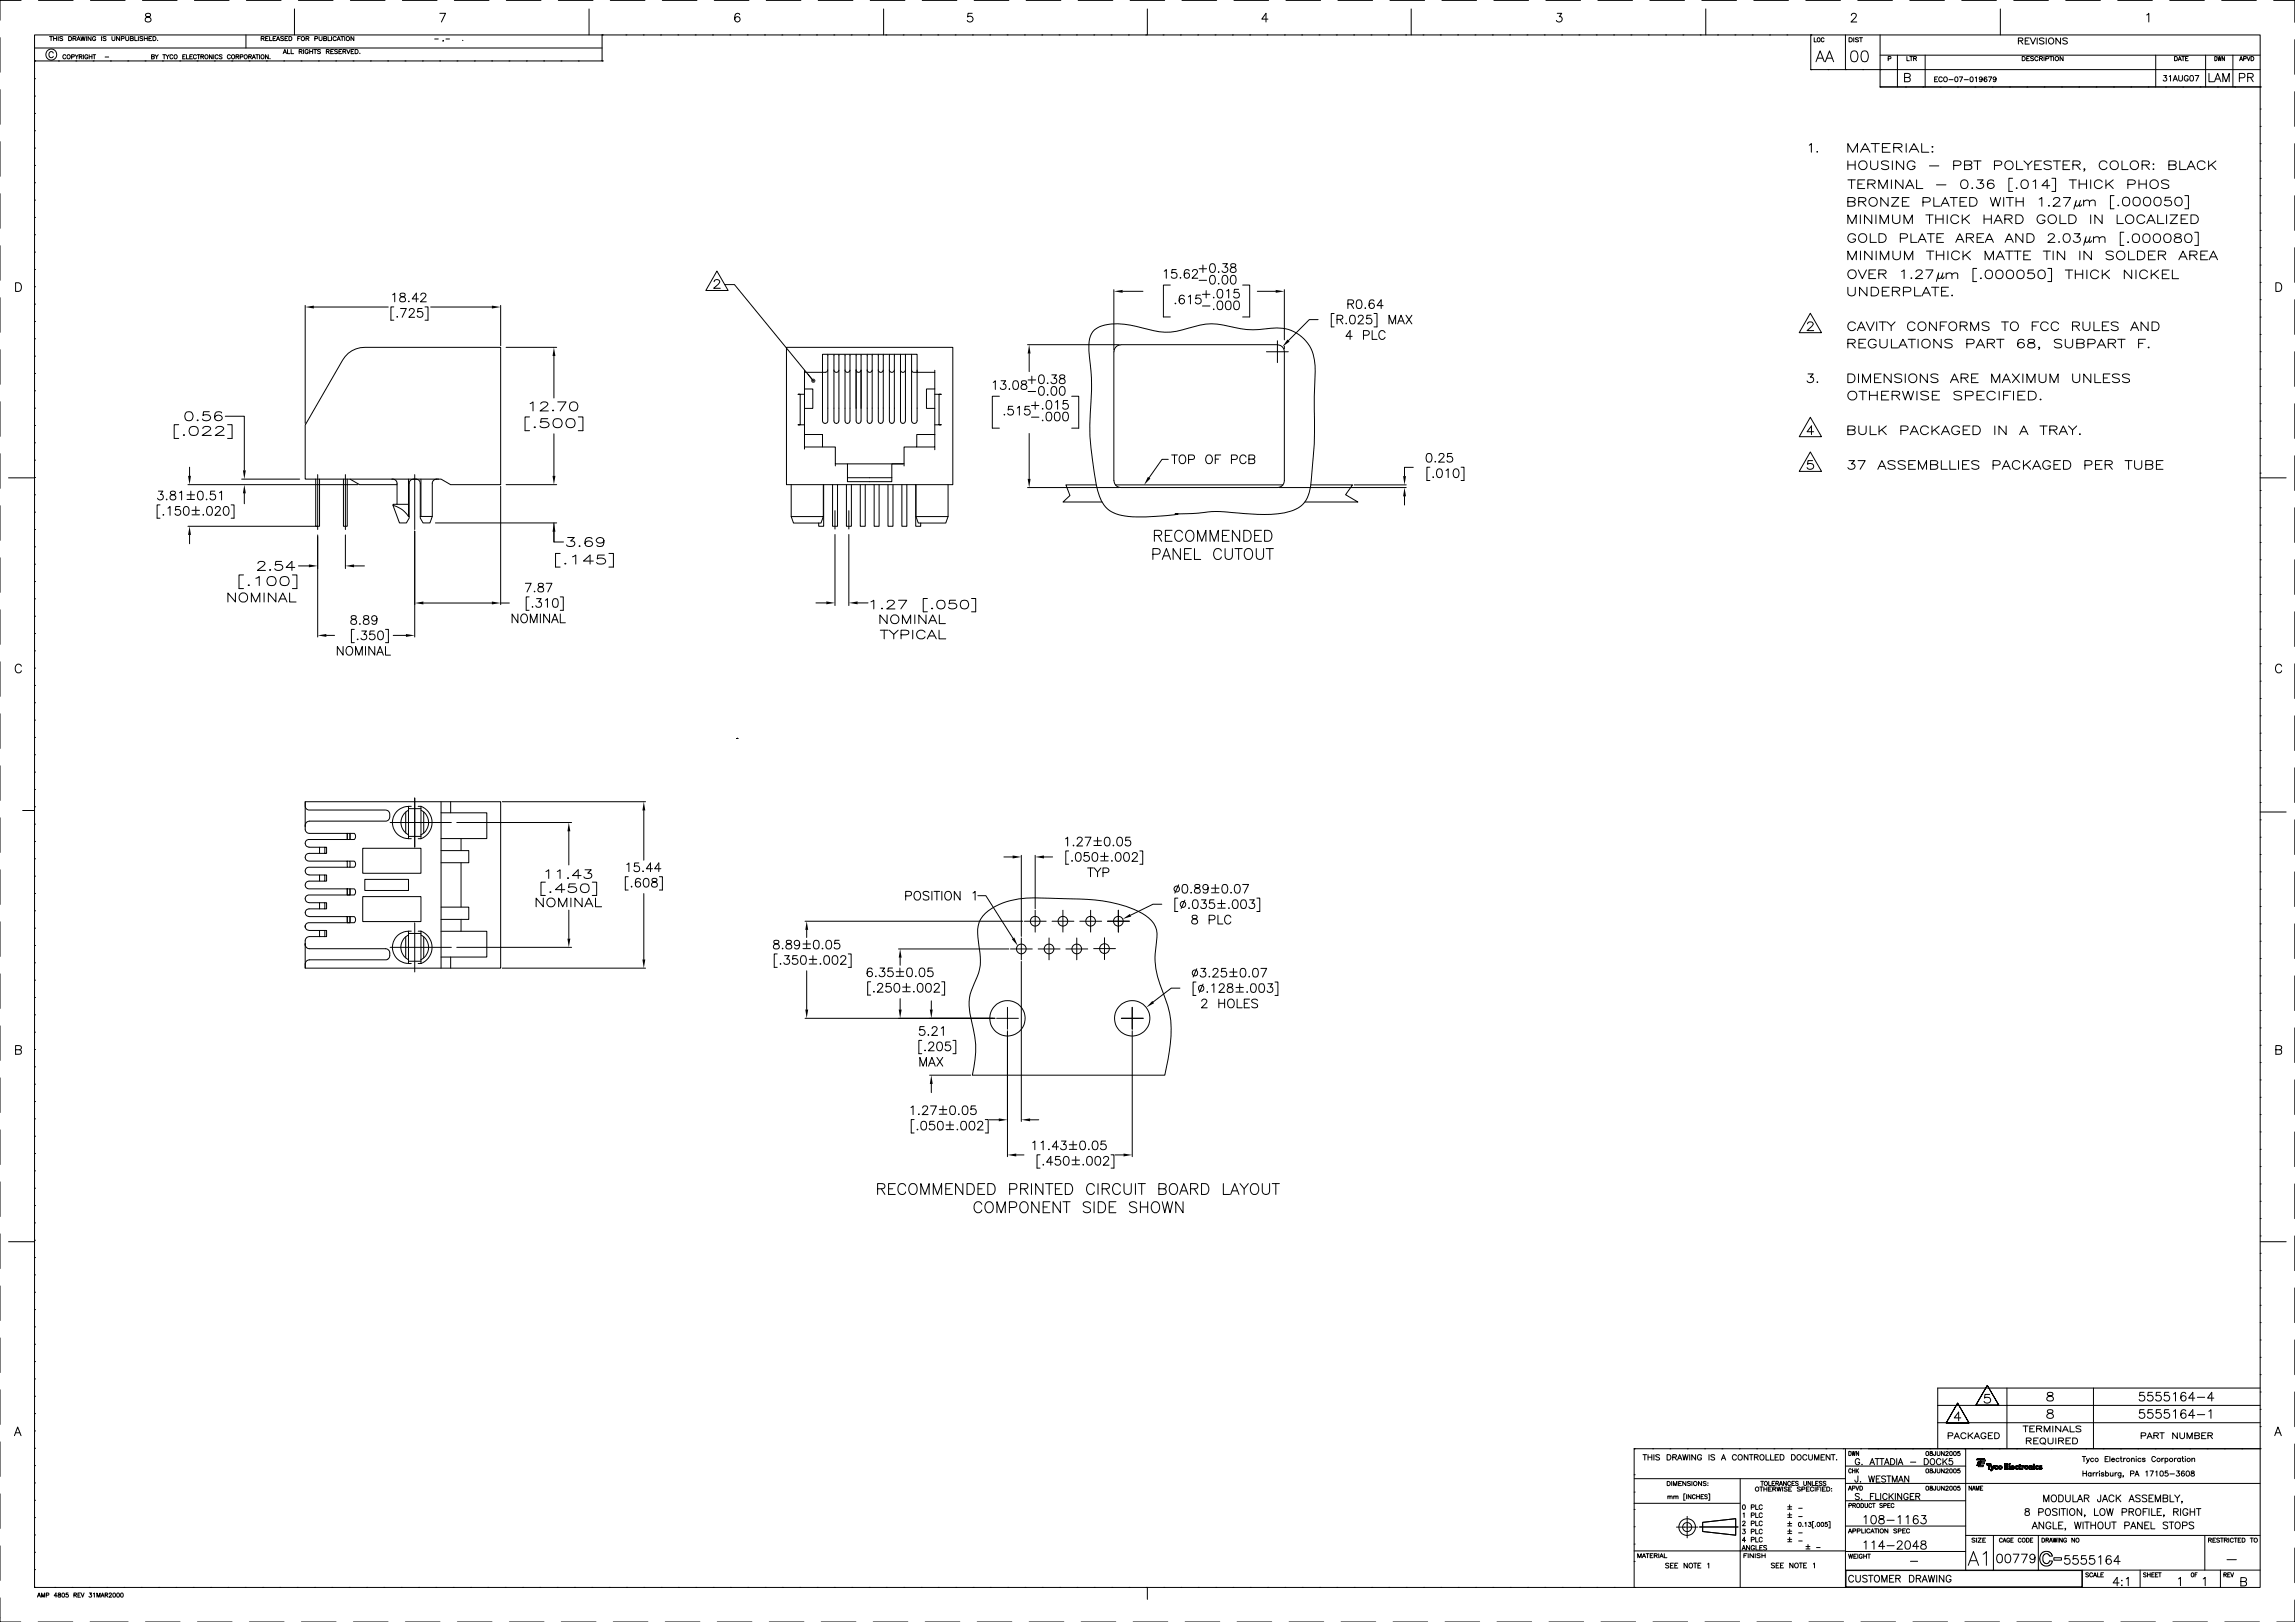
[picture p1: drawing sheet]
<svg xmlns="http://www.w3.org/2000/svg" width="841mm" height="594mm" viewBox="0 0 841 594" stroke-linecap="round" stroke-linejoin="round" font-family="sans-serif">
<g fill="none" stroke="#000" stroke-width=".37">
<path d="M0 13.8v12.7M7.7 .1h-7.7v7.3M12.7 12.8h815.6v568.6h-815.6zM12.7 17.6h207.9M14.1 .1h12.7M18.2 13.4h1.1M18.7 13.4v1.5M19.5 19.4a.8 .8 0 0 0-.9-.5 .8 .8 0 0 0-.7 .8v.6a.81 .81 0 0 0 .7 .8 .81 .81 0 0 0 .9-.5M19.6 14.1h1.1M19.6 13.4v1.5M20.7 13.4v1.5M21.3 13.4v1.5"/>
<path d="M23 13.6l-.4-.2-.7 .2 .1 .3 .9 .4-.1 .5-.9-.1M25.1 13.4h.6a.76 .76 0 0 1 .6 .7 .76 .76 0 0 1-.6 .8h-.6zM26.8 14.1l.9-.1 .2-.4-1.1-.2v1.5M27.3 14.1l.6 .8M28.2 14.9l.6-1.5 .6 1.5M28.4 14.4h.8M29.6 13.4l.4 1.5 .4-1.5 .4 1.5 .4-1.5M31.7 13.4v1.5M33.1 .1h12.7M33.4 13.4v1.5l-1.1-1.5v1.5M35.1 13.7a.6 .6 0 0 0-.7-.3 .6 .6 0 0 0-.5 .5v.4a.57 .57 0 0 0 .6 .6 .57 .57 0 0 0 .6-.6h-.4M37.2 13.4v1.5"/>
<path d="M38.9 13.6l-.4-.2-.7 .2v.3l1 .4-.1 .5-.9-.1M41 13.4v1l.5 .5 .5-.2 .1-1.3M43.8 13.4v1.5l-1.1-1.5v1.5M44.5 14.1h.9v-.7h-.9v1.5M46.1 13.4v1l.4 .5 .6-.2 .1-1.3M47.8 14.1l.9-.1 .2-.4-1.1-.2v1.5l1-.2 .1-.3-.4-.3M49.4 13.4v1.5h.9M50.7 13.4v1.5M52.2 .1h12.7M52.3 13.6l-.4-.2-.6 .2v.3l.9 .3v.6l-.9-.1M52.9 14.1h1.1M52.9 13.4v1.5"/>
<path d="M53.5 5.1a.63 .63 0 0 0 .3 1 1.14 1.14 0 0 1 1.3 .4 1.14 1.14 0 0 1-.1 1.4l-1 .2-.7-.3a1.17 1.17 0 0 1 .2-1.3 1.17 1.17 0 0 1 1.2-.4 .66 .66 0 0 0 .3-1zM54 13.4v1.5M54.6 14.1h.6M55.6 13.4h-1v1.5h1M56 13.4h.6a.76 .76 0 0 1 .6 .7 .76 .76 0 0 1-.6 .8h-.6zM57.7 14.7h.1M71.2 .1h12.7M90.1 12.8v4.8M90.3 .1h12.7M95.7 14.1l.9-.1 .2-.4-1.1-.2v1.5M96.3 14.1l.5 .8M97.3 14.1h.7"/>
<path d="M98.3 13.4h-1v1.5h1M98.8 13.4v1.5h.9M100.1 14.1h.6M101.1 13.4h-1v1.5h1M101.3 14.9l.6-1.5 .6 1.5M101.5 14.4h.8M103.8 19.7l.6-1.6 .6 1.6M103.9 13.6l-.4-.2-.7 .2 .1 .3 .9 .3v.6l-1-.1M104 19.1h.8M104.4 14.1h.6M105.4 18.1v1.6h.9M105.4 13.4h-1v1.5h1"/>
<path d="M105.9 13.4h.5a.78 .78 0 0 1 .6 .7 .78 .78 0 0 1-.6 .8h-.5zM106.7 18.1v1.6h.9M107.9 3.3v9.5M109.1 14.1h.6M109.3 .1h12.7M109.6 18.9h.7l.4-.5-.2-.2-.9-.1v1.6M110.1 13.4h-1v1.5M110.2 18.9l.5 .8M111.3 18.1v1.6M112.1 14.1l.9-.1 .2-.4-1.1-.2v1.5M112.6 14.1l.6 .8M112.9 18.5a.6 .6 0 0 0-.6-.4 .6 .6 0 0 0-.5 .6v.4a.57 .57 0 0 0 .6 .6 .57 .57 0 0 0 .5-.6h-.3"/>
<path d="M113.5 18.1v1.6M113.5 18.9h1.1M114.6 18.1v1.6M114.9 18.1h1.1M115.4 14.1h.8l.2-.5-1-.2v1.5M115.5 18.1v1.6M116.9 13.4v1l.5 .5 .5-.2 .1-1.3M117.4 18.3l-.3-.2-.8 .2 .1 .3 1 .6-.3 .5-.8-.3M118.6 14.1l.9-.1v-.6h-.9v1.5l.9-.1 .2-.4-.4-.3M119.6 18.9l.9-.1v-.6l-.9-.1v1.6M120.1 18.9l.6 .8M120.2 13.4v1.5h.9"/>
<path d="M121.2 18.9h.6M121.5 13.4v1.5M122.2 18.1h-1v1.6h1M123.2 13.7a.6 .6 0 0 0-.7-.3 .6 .6 0 0 0-.5 .5v.4a.6 .6 0 0 0 .5 .6 .6 .6 0 0 0 .7-.4M123.5 14.9l.6-1.5 .6 1.5M123.7 18.3l-1-.1v.4l.8 .4 .2 .4-.4 .3-.7-.3M123.7 14.4h.8M124.2 18.9h.6M124.9 13.4h1M125.2 18.1h-1v1.6h1M125.4 13.4v1.5M125.7 18.9l.9-.1v-.6l-.9-.1v1.6"/>
<path d="M126.2 18.9l.5 .8M126.3 13.4v1.5M127.1 18.1l.6 1.6 .6-1.6M128.4 .1h12.7M128.7 18.9h.6M129.7 13.4v1.5l-1.1-1.5v1.5M129.7 18.1h-1v1.6h1M130.1 18.1h.6a.79 .79 0 0 1 .6 .8 .79 .79 0 0 1-.6 .8h-.6zM131.9 19.5h.1M147.4 .1h12.7M159.3 14.3h1.3M161.2 4.9h2.1l-1.5 3.2"/>
<path d="M162.5 14.8l-.2 .4M163.4 14.3h1.3M166.5 .1h12.7M169.6 14.7h.1M185.5 .1h12.7M204.6 .1h12.7M215.9 3.3v9.5M220.6 12.8h.1M220.6 12.8v9.5h-207.9M223.6 .1h12.7M229.4 12.8h.1M235.7 12.8h.1"/>
<path d="M242.1 12.8h.1M242.7 .1h12.7M248.4 12.8h.1M254.8 12.8h.1M261.1 12.8h.1M261.7 .1h12.7M267.5 12.8h.1M271.1 5.3a.89 .89 0 0 0-.9-.4 .89 .89 0 0 0-.8 .6 1.82 1.82 0 0 0 .8 2.6 .99 .99 0 0 0 1-1 .99 .99 0 0 0-.9-1 .99 .99 0 0 0-1.1 .9M273.8 12.8h.1M280.2 12.8h.1M280.8 .1h12.7M286.5 12.8h.1"/>
<path d="M292.9 12.8h.1M299.2 12.8h.1M299.8 .1h12.7M305.6 12.8h.1M311.9 12.8h.1M318.3 12.8h.1M318.9 .1h12.7M323.8 3.3v9.5M324.6 12.8h.1M331 12.8h.1M337.3 12.8h.1M337.9 .1h12.7"/>
<path d="M343.7 12.8h.1M350 12.8h.1M356.3 4.9h-1.5l-.2 1.3a1.13 1.13 0 0 1 1.7 0 1.13 1.13 0 0 1-.2 1.7 1.13 1.13 0 0 1-1.6-.4M356.4 12.8h.1M357 .1h12.7M362.7 12.8h.1M369.1 12.8h.1M375.4 12.8h.1M376 .1h12.7M381.8 12.8h.1M388.1 12.8h.1M394.5 12.8h.1"/>
<path d="M395.1 .1h12.7M400.8 12.8h.1M407.2 12.8h.1M413.5 12.8h.1M414.1 .1h12.7M419.9 12.8h.1M420.5 3.3v9.5M426.2 12.8h.1M432.6 12.8h.1M433.2 .1h12.7M438.9 12.8h.1M445.3 12.8h.1"/>
<path d="M451.6 12.8h.1M452.2 .1h12.7M458 12.8h.1M464.3 12.8h.1M464.7 7h-2.3l1.5-2.1v3.2M470.7 12.8h.1M471.3 .1h12.7M477 12.8h.1M483.4 12.8h.1M489.7 12.8h.1M490.3 .1h12.7M496.1 12.8h.1"/>
<path d="M502.4 12.8h.1M508.8 12.8h.1M509.4 .1h12.7M515.1 12.8h.1M517.1 3.3v9.5M521.5 12.8h.1M527.8 12.8h.1M528.4 .1h12.7M534.2 12.8h.1M540.5 12.8h.1M546.9 12.8h.1M547.5 .1h12.7"/>
<path d="M553.2 12.8h.1M559.6 12.8h.1M565.9 12.8h.1M566.5 .1h12.7M570.7 4.9h1.6l-.9 1.2a1.06 1.06 0 0 1 1 1.5 1.06 1.06 0 0 1-1.7 .3l-.3-.4M572.3 12.8h.1M578.6 12.8h.1M585 12.8h.1M585.6 .1h12.7M591.3 12.8h.1M597.7 12.8h.1M604 12.8h.1"/>
<path d="M604.6 .1h12.7M610.4 12.8h.1M616.7 12.8h.1M623.1 12.8h.1M623.7 .1h12.7M625.1 3.3v9.5M629.4 12.8h.1M635.8 12.8h.1M642.1 12.8h.1M642.7 .1h12.7M648.5 12.8h.1M654.8 12.8h.1"/>
<path d="M661.8 .1h12.7M663.6 12.8h.1M663.6 12.8v12.7h25.4M664.8 13.8v1.5h.9M668.4 14.2a.52 .52 0 0 0-.6-.4 .52 .52 0 0 0-.4 .6 .61 .61 0 0 0 .2 .8 .61 .61 0 0 0 .8-.1v-.1M676.3 12.8v12.7M677.6 13.8h.6a.78 .78 0 0 1 .6 .8 .78 .78 0 0 1-.6 .7h-.6zM678.4 5.6l.7-.7h.6l.6 .6-.5 1-1.5 1.6h2.1M678.7 18.8a1.32 1.32 0 0 1 1.9 .6 2.01 2.01 0 0 1-1.3 3.2 1.79 1.79 0 0 1-1.1-2.3zM679.3 13.8v1.5M680.8 .1h12.7M681.1 14l-.5-.2-.7 .2 .2 .4 1 .5-.5 .4-.7-.2"/>
<path d="M681.4 13.8h1.1M682 13.8v1.5M682.5 18.8a1.31 1.31 0 0 1 1.9 .6 2.01 2.01 0 0 1-1.3 3.2 1.78 1.78 0 0 1-1.1-2.3zM689 12.8v19M699.9 .1h12.7M718.9 .1h12.7M733 3.3v9.5M738 .1h12.7M739.6 15l1.4-.2 .3-.5-.3-.3-1.4-.1v2.2M740.5 15l.8 1.1M742.1 15h1M743.7 13.9h-1.6v2.2h1.6"/>
<path d="M744.1 13.9l.9 2.2 1-2.2M746.6 13.9v2.2M749.1 14.2l-.6-.3-1.1 .3 .2 .5 1.2 .5 .3 .6-.6 .3-1.1-.3M749.9 13.9v2.2M755.1 13.9v2.2l-1.7-2.2v2.2M757 .1h12.7M757.6 14.2l-.6-.3-1.1 .3 .3 .5 .9 .3 .5 .5v.3l-.6 .3-1.1-.3M776.1 .1h12.7M786.7 5.5l.7-.6v3.2M795.1 .1h12.7M814.2 .1h12.7M833.2 .1h7.8v8.1"/>
<path d="M841 14.5v12.7M0 32.8v12.7M12.7 22.3h.1M12.7 28.8h.1M12.7 35.2h.1M21.4 22.3h.1M24.1 20.4a.57 .57 0 0 0-.6-.4 .57 .57 0 0 0-.5 .6v.4a.56 .56 0 0 0 .5 .6 .56 .56 0 0 0 .6-.4M26.2 20.8h.9l.1-.6-1-.2v1.6M27.5 20l.6 .8v.8M27.8 22.3h.1M28.7 20l-.6 .8M29 20.8l.9-.1v-.6l-.9-.1v1.6"/>
<path d="M29.5 20.8l.6 .8M30.6 20v1.6M32.2 20.4a.57 .57 0 0 0-.7-.4 .57 .57 0 0 0-.4 .6v.4a.55 .55 0 0 0 .5 .6 .55 .55 0 0 0 .6-.6h-.4M32.7 20.8h1M32.7 20v1.6M33.7 20v1.6M34 20h1.1M34.1 22.3h.1M34.5 20v1.6M38.5 20.9h1.3M40.5 22.3h.1M46.8 22.3h.1"/>
<path d="M53.2 22.3h.1M55.5 20.8l.9-.1 .1-.5-1-.2v1.6l1-.2 .1-.3-.4-.3M56.8 20l.6 .8v.8M58 20l-.6 .8M59.5 22.3h.1M59.6 20h1.1M60.2 20v1.6M60.8 20l.6 .8v.8M62 20l-.6 .8M63.3 20.4a.55 .55 0 0 0-.6-.4 .55 .55 0 0 0-.4 .6v.4a.54 .54 0 0 0 .4 .6 .54 .54 0 0 0 .6-.4M65.9 22.3h.1M67 20.8h.5"/>
<path d="M67.9 20h-.9v1.6h.9M68.3 20v1.6h.9M69.6 20.8h.5M70.5 20h-.9v1.6h.9M72 20.4a.57 .57 0 0 0-.7-.4 .57 .57 0 0 0-.4 .6v.4a.56 .56 0 0 0 .4 .6 .56 .56 0 0 0 .7-.4M72.2 22.3h.1M72.3 20h.9M72.8 20v1.6M73.6 20.8l.9-.1v-.6l-.9-.1v1.6M74.1 20.8l.5 .8M77.7 20v1.6l-.9-1.6v1.6M78.3 20v1.6"/>
<path d="M78.6 22.3h.1M79.9 20.4a.57 .57 0 0 0-.6-.4 .57 .57 0 0 0-.5 .6v.4a.56 .56 0 0 0 .5 .6 .56 .56 0 0 0 .6-.4M81.4 20.2l-.9-.1-.1 .4 .8 .4 .2 .4-.4 .3-.7-.3M84.4 20.4a.57 .57 0 0 0-.6-.4 .57 .57 0 0 0-.5 .6v.4a.56 .56 0 0 0 .5 .6 .56 .56 0 0 0 .6-.4M84.9 22.3h.1M86.5 20.8l.9-.1 .1-.5-1-.2v1.6M87 20.8l.5 .8M88 20.8h.9l.1-.6-1-.2v1.6M91.1 20.8l.9-.1 .1-.5-1-.2v1.6M91.3 22.3h.1M91.7 20.8l.5 .8M92.5 21.6l.5-1.6 .6 1.6"/>
<path d="M92.7 21.1h.7M93.7 20h1M94.2 20v1.6M95.1 20v1.6M95.9 20.1a.7 .7 0 0 1 .9 .7 .7 .7 0 0 1-1 .5l-.2-.7zM97.6 22.3h.1M98.3 20v1.6l-1-1.6v1.6M98.9 21.4h.1M104 22.3h.1M110.3 22.3h.1M116.7 22.3h.1M123 22.3h.1"/>
<path d="M129.4 22.3h.1M135.7 22.3h.1M142.1 22.3h.1M148.4 22.3h.1M154.8 22.3h.1M161.1 22.3h.1M167.5 22.3h.1M173.8 22.3h.1M180.2 22.3h.1M186.5 22.3h.1M192.9 22.3h.1M199.2 22.3h.1"/>
<path d="M205.6 22.3h.1M211.9 22.3h.1M220.6 22.3h.1M663.6 25.5h.1M665.5 22.6l1.5-4 1.5 4M666 21.3h1.9M668.9 22.6l1.5-4 1.6 4M669.5 21.3h1.9M669.9 25.5h.1M676.3 25.5h.1M682.6 25.5h.1M689 25.5h.1"/>
<path d="M689 31.8h.1M689 31.8h139.3M689 20.2h139.3M689 25.5h139.3M691.9 21.5l.9-.1 .1-.6-1-.1v1.5M695.3 20.2v11.6M698 28.4l1.7-.2 .3-.4-.3-.7-1.7-.2v3h1.3l.7-.5a.83 .83 0 0 0-.7-1M698.3 31.8h.1M698.8 20.7v1.5h.9M699.9 20.7h1M700.4 20.7v1.5M701.3 21.4l.9-.1v-.5l-.9-.1v1.5"/>
<path d="M701.8 21.4l.5 .8M704.6 31.8h.1M705.5 20.2v11.6M709 29h.6M710.1 28.2h-1.1v1.7h1.1M711 31.8h.1M711.8 28.6a.66 .66 0 0 0-.8-.4 .66 .66 0 0 0-.5 .6v.5a.66 .66 0 0 0 .5 .6 .66 .66 0 0 0 .8-.4M714.2 29.2h1.5M716.6 28.2a.81 .81 0 0 1 .9 .9 .81 .81 0 0 1-.9 .8l-.3-.7zM717.3 31.8h.1M718 28.2h1.2l-.8 1.7M719.8 29.2h1.5"/>
<path d="M722.2 28.2a.81 .81 0 0 1 .9 .9 .81 .81 0 0 1-.9 .8l-.3-.7zM723.7 31.8h.1M723.9 28.5l.4-.3v1.7M726.4 28.8a.55 .55 0 0 1-.8 .4 .55 .55 0 0 1-.2-.8 .55 .55 0 0 1 .9 0l-.2 1.5-.7-.2M728.1 28.4l-.1-.2a.81 .81 0 0 0-.9 .8 .81 .81 0 0 0 .8 .9 .55 .55 0 0 0 0-1 .55 .55 0 0 0-.8 .4M728.7 28.2h1.2l-.9 1.7M730 31.8h.1M731.5 28.8a.55 .55 0 0 1-.8 .4 .55 .55 0 0 1-.2-.8 .55 .55 0 0 1 .9 0l-.2 1.5-.7-.2M736.4 31.8h.1M741 20.7h.6a.79 .79 0 0 1 .6 .8 .79 .79 0 0 1-.6 .7h-.6zM742.7 21.4h.6M742.7 31.8h.1"/>
<path d="M743.7 20.7h-1v1.5h1M745.2 20.9l-.9-.1-.1 .4 .8 .4 .2 .4-.4 .2-.7-.2M746.8 21.1a.62 .62 0 0 0-.6-.4 .62 .62 0 0 0-.5 .6 .68 .68 0 0 0 .2 .8 .68 .68 0 0 0 .9-.1v-.1M747.4 21.4h.7l.4-.4-.2-.2-.9-.1v1.5M748 21.4l.5 .8M749.1 20.7v1.5M749.1 31.8h.1M749.7 21.5l.9-.1 .1-.6-1-.1v1.5M751.1 20.7h1.1M751.6 20.7v1.5M752.6 20.7v1.5M755.4 31.8h.1"/>
<path d="M756 20.7v1.5l-1.1-1.5v1.5M761.8 31.8h.1M768.1 31.8h.1M774.5 31.8h.1M780.8 31.8h.1M787.2 31.8h.1M790 20.2v11.6M792.9 27.7h1.1l-.6 .7a.68 .68 0 0 1 .5 1.1 .68 .68 0 0 1-1.2-.2M793.5 31.8h.1M794.9 28l.5-.3v2M796.4 29.7l.7-2 .8 2M796.7 29h.9"/>
<path d="M796.9 20.7h.5a.81 .81 0 0 1 .5 .8 .81 .81 0 0 1-.5 .7h-.5zM798.2 22.2l.6-1.5 .6 1.5M798.4 27.7l.1 1.7 .5 .3 .7-.3 .1-1.7M798.4 21.7h.8M799.5 20.7h1M799.9 31.8h.1M800 20.7v1.5M800.9 21.4h.6M801.9 20.7h-1v1.5h1M801.9 28.2a.74 .74 0 0 0-.9-.5 .74 .74 0 0 0-.6 .7v.5a.72 .72 0 0 0 .8 .8 .72 .72 0 0 0 .7-.8h-.5M802.8 27.7a1 1 0 0 1 1.2 .8 1 1 0 0 1-.8 1.2h-.1a1.28 1.28 0 0 1-.3-2zM804.4 27.7h1.4l-1 2"/>
<path d="M806.2 31.8h.1M808.3 20.2v11.6M809.5 26.9v3h1.7M811.5 29.9l1.2-3 1.2 3M811.6 20.7a.77 .77 0 0 1 .9 .8 .77 .77 0 0 1-.9 .7zM812 28.9h1.4M812.6 31.8h.1M812.8 20.7l.3 1.5 .3-1.5 .2 1.5 .4-1.5M814.6 29.9v-3l1.1 3 1.2-3v3M815.2 20.7v1.5l-.9-1.5v1.5M818.3 20.2v11.6M818.9 31.8h.1"/>
<path d="M820.6 28.5l1.8-.2 .3-.4-.2-.7-.6-.3h-1.3v3M820.7 22.2l.6-1.5 .5 1.5M820.9 21.7h.7M822.2 21.5l.8-.1v-.6l-.8-.1v1.5M823.4 20.7l.6 1.5 .6-1.5M823.7 28.3l1.8-.1 .2-.4-.1-.6-.6-.3h-1.3v3M824.7 28.3l1 1.6M824.9 20.7h.5a.81 .81 0 0 1 .6 .8 .81 .81 0 0 1-.6 .7h-.5zM828.3 39.9h.1M828.3 31.8h.1M841 33.6v12.7M0 51.9v12.7"/>
<path d="M12.7 41.5h.1M12.7 47.9h.1M12.7 54.2h.1M663 53.2l.8-.6v3.2M665.9 55.5v.3zM677.2 55.8v-3.2l1.7 3.2 1.8-3.2v3.2M677.2 58.9v3.2M679.8 58.9v3.2M681.8 55.8l1.7-3.2 1.8 3.2M682.4 54.7h2.2M685.5 58.9v2.3a1.39 1.39 0 0 0 1.3 .9 1.39 1.39 0 0 0 1.3-.9v-2.3M685.7 52.6h3"/>
<path d="M687.2 52.6v3.2M689.8 54.1h1.8M692.1 59.4a2.11 2.11 0 0 0-2.6 0v.3a2.53 2.53 0 0 0 2.2 1.1l.4 .4v.5a1.97 1.97 0 0 1-2.6 0M692.7 52.6h-2.9v3.2h2.9M693.5 58.9v3.2M694 54.1l2.6-.2 .4-.7-.4-.5-.6-.1h-2v3.2M695.5 54.1l1.5 1.7M697.6 58.9v3.2l-2.7-3.2v3.2M698.5 52.6v3.2M699.6 55.8l1.8-3.2 1.8 3.2M700.3 54.7h2.2M701.8 59.7a1.56 1.56 0 0 0-2.4-.4 1.56 1.56 0 0 0 0 2.4 1.56 1.56 0 0 0 2.4-.3v-.5h-1"/>
<path d="M704.2 52.6v3.2h2.6M707.9 53.8h.5zM707.9 55.6h.5zM723.3 58.9h2.7M724.7 58.9v3.2M739 58.9v3.2h2.3M741.7 58.9l1.5 1.5v1.7M744.7 58.9l-1.5 1.5M748.1 58.9h-2.4v3.2h2.4M751.7 59.4a2.19 2.19 0 0 0-2.6 0l.2 .6 .5 .3a2.06 2.06 0 0 1 1.9 .9v.5a2.03 2.03 0 0 1-2.6 0M752.4 58.9h2.7M753.8 58.9v3.2"/>
<path d="M758.5 58.9h-2.5v3.2h2.5M772.1 59.7a1.56 1.56 0 0 0-2.3-.4 1.56 1.56 0 0 0 0 2.4 1.56 1.56 0 0 0 2.3-.3M777.6 58.9v3.2h2.3M798.8 58.9v3.2h2.3M808.1 59.7a1.56 1.56 0 0 0-2.4-.4 1.56 1.56 0 0 0 0 2.4 1.56 1.56 0 0 0 2.4-.3M809.4 58.9v3.2M812 58.9l-2.6 2.2M828.3 59h.1M828.3 52.6h.1M828.3 46.3h.1M841 52.6v12.7M0 70.9v12.7"/>
<path d="M12.7 60.6h.1M12.7 66.9h.1M12.7 73.3h.1M12.7 79.6h.1M677.2 73.9l2.3-.2 .3-.7-.3-.5-2.3-.1v3.1h1.7l.7-.3 .2-.7-.3-.5-.6-.1M677.2 60.4h2.6M677.2 65.9h2.7M678.5 65.9v3.2M680.9 67.4h1.5M681.1 73.9l2.3-.2a.67 .67 0 0 0 .4-.6 .67 .67 0 0 0-.4-.6l-2.3-.1v3.1M681.7 78.7v3.2M682.5 73.9l1.3 1.6"/>
<path d="M683.3 65.9h-2.4v3.2h2.4M684.5 67.4l2.3-.2a.64 .64 0 0 0 .4-.6 .64 .64 0 0 0-.4-.5l-2.3-.2v3.2M685.8 67.4l1.4 1.7M685.9 78.7v3.2l-2.6-3.2v3.2M687.5 78.7v3.2M688.5 69.1v-3.2l1.5 3.2 1.6-3.2v3.2M691.9 72.4v3.1l-2.7-3.1v3.1M693.1 65.9v3.2M693.2 72.4h2.6l-2.6 3.1h2.6M693.6 78.7v2.3a1.41 1.41 0 0 0 1.3 .9 1.41 1.41 0 0 0 1.3-.9v-2.3M697.1 73.9h1.6M697.4 65.9v3.2l-2.7-3.2v3.2"/>
<path d="M698.3 69.1l1.6-3.2 1.5 3.2M698.9 68h1.9M699.6 72.4h-2.5v3.1h2.5M702.4 65.9v3.2h2.2M704.7 74l2.3-.1 .3-.9-.3-.5-2.3-.1v3.1M705.7 78.7h2.7M707.1 60.8h3.4M707.1 78.7v3.2M708.7 72.4v3.1h2.2M709.4 78.7v3.2M709.6 67.7h3.5M711.3 75.5l1.5-3.1 1.5 3.1"/>
<path d="M711.8 74.5h1.9M712.1 78.7v3.2M713.6 78.7v3.2M714.7 72.4h2.6M715.9 60.6l2.3-.2 .4-.9-.4-.4-2.3-.2v3.2M716 72.4v3.1M717.8 79.5a1.58 1.58 0 0 0-2.4-.4 1.58 1.58 0 0 0 0 2.4 1.58 1.58 0 0 0 2.4-.4M718.3 73.9h1.5M719.1 78.7v3.2M719.9 60.4l2.3-.1 .4-.5-.4-.7-2.3-.2v3.2l2.3-.2a.77 .77 0 0 0 0-1.3l-.6-.2M720.7 72.4h-2.4v3.1h2.4M721.7 78.7l-2.6 2.1"/>
<path d="M721.8 72.4h1.3a1.6 1.6 0 0 1 1.4 1.5 1.6 1.6 0 0 1-1.4 1.6h-1.3zM722.5 68.9h.4zM724.6 65.9h2.1l-1.1 1.2h.6a.92 .92 0 0 1 .8 .8 .92 .92 0 0 1-.6 1l-.6 .2a1.32 1.32 0 0 1-1.6-.6M727.1 78.7v3.2M729.4 72.4l.9 3.1 1-3.1 .9 3.1 .9-3.1M729.7 78.7v3.2M730.6 66.3a1.29 1.29 0 0 0-2.1 .2 1.71 1.71 0 0 0 .9 2.6 1.24 1.24 0 0 0 1.4-1.1 1.32 1.32 0 0 0-1.2-.9 1.32 1.32 0 0 0-1.3 .9M730.9 60.6l2.3-.2 .4-.4v-.5l-.4-.4-2.3-.2v3.2M734.3 72.4v3.1M735.2 72.4h2.7M736.6 72.4v3.1M737.5 65.3h-1.3v4.8h1.3"/>
<path d="M738.7 78.7h1.3a1.6 1.6 0 0 1 1.4 1.6 1.6 1.6 0 0 1-1.4 1.6h-1.3zM738.8 73.9h2.6M738.8 72.4v3.1M738.8 68.9h.4zM741.2 66.1a1.54 1.54 0 0 1 2.1 1.4 1.54 1.54 0 0 1-2.1 1.4 1.97 1.97 0 0 1 0-2.8zM741.4 72.4v3.1M745 66.5l1-.6v3.2M745.7 60.4h1.4M747.3 73l.9-.6v3.1M749.4 79.5a1.58 1.58 0 0 0-2.4-.4 1.58 1.58 0 0 0 0 2.4 1.58 1.58 0 0 0 2.4-.4v-.4h-1M750.7 75.4h.3zM751.2 68h-2.9l1.9-2.1v3.2"/>
<path d="M751.9 65.3h1.4v4.8h-1.4M752.6 73.1l.3-.6h1.5a.65 .65 0 0 1 .2 1l-2.3 2h2.7M754.9 78.7v3.2h2.3M756 60.4h1.6M756.2 72.4h2.6l-1.9 3.1M758.1 78.7h1.4a1.6 1.6 0 0 1 1.4 1.6 1.6 1.6 0 0 1-1.4 1.6h-1.4zM758.3 65.9h2.6M759.6 60.4l2.3-.1 .4-.8-.4-.4-2.3-.2v3.2M759.6 65.9v3.2M760.9 73.4l-.9 3.2M761 60.4l1.3 1.7M761.9 67.4h2.7"/>
<path d="M761.9 65.9v3.2M762.1 74.5v1l.8-.6M762.4 73.4a1.91 1.91 0 0 1-1.5 2.1l-.3-.3 .1-1.2M763.6 73.9a1.51 1.51 0 0 1 1.9-.4l.2 1.9M763.6 73.3v2.1M764 61.9h-.4h.4l-.4 .8M764.6 65.9v3.2M765.7 73.9a1.46 1.46 0 0 1 1.9-.4l.2 1.9M766.2 65.9v3.2M766.2 78.7v3.2M770.3 78.7v3.2l-2.6-3.2v3.2M770.4 66.6a1.58 1.58 0 0 0-2.4-.3 1.58 1.58 0 0 0 0 2.4 1.58 1.58 0 0 0 2.4-.4"/>
<path d="M771.7 65.9v3.2M772.7 67.2l1.7 1.9M774.4 65.9l-2.7 2.1M774.7 71.6h-1.3v4.9h1.3M775.8 78.7v3.2h2.3M776.1 75.2h.3zM778.3 72.4a1.42 1.42 0 0 1 1.7 .1 1.42 1.42 0 0 1 .5 1.6 1.37 1.37 0 0 1-1.6 1.3 1.37 1.37 0 0 1-1.1-1.8zM779.8 67.5l2.3-.1 .4-.9-1-.6h-1.7v3.2M782.2 72.4a1.54 1.54 0 0 1 2.1 1.4 1.54 1.54 0 0 1-2.1 1.4 2.07 2.07 0 0 1 0-2.8zM783.8 67.4h2.7M783.8 65.9v3.2M785 60.4l2.3-.1 .4-.8-.4-.4-2.3-.2v3.2"/>
<path d="M786 79.5a1.58 1.58 0 0 0-2.4-.4 1.58 1.58 0 0 0 0 2.4 1.58 1.58 0 0 0 2.4-.4M786.3 60.4l1.4 1.7M786.5 65.9v3.2M789 60.1h.3zM789 61.9h.3zM789.9 72.4a1.4 1.4 0 0 1 1.6 .1 1.4 1.4 0 0 1 .5 1.6l-.2 .7a1.41 1.41 0 0 1-1.8 .5 1.41 1.41 0 0 1-.7-1.7zM790.7 78.7v3.2h2.3M794 78.7v3.2M794.8 66.3a1.65 1.65 0 0 0-2.7 .3l.4 .5 1.5 .4a.84 .84 0 0 1 .8 1.1 2.01 2.01 0 0 1-2.7 0M794.8 60.4l2.3-.1 .4-.5-.4-.7-2.3-.2v3.2l2.3-.2a.77 .77 0 0 0 0-1.3l-.6-.2M795.3 78.7h2.6l-2.6 3.2h2.6M795.4 72.2h-1.9l-.2 1.4a1.37 1.37 0 0 1 1.8-.3 1.37 1.37 0 0 1 .6 1.6 1.66 1.66 0 0 1-2.5-.1"/>
<path d="M800.7 71.6h1.3v4.9h-1.3M801.5 62.1l1.4-3.2 1.6 3.2M801.8 78.7h-2.5v3.2h2.5M802 61.1h1.9M802.9 78.7h1.4a1.61 1.61 0 0 1 1.3 1.6 1.61 1.61 0 0 1-1.3 1.6h-1.4zM810.3 60.3l1.7 1.8M828.3 78h.1M828.3 71.7h.1M828.3 65.3h.1M841 71.7v12.7M0 90v12.7M12.7 86h.1"/>
<path d="M12.7 92.3h.1M12.7 98.7h.1M262.7 99.3l4.1 7.1h-8.1zM426.6 99.3l.8-.6v3.2M431 98.7h-1.5l-.1 1.4a1.12 1.12 0 0 1 1.7 0 1.12 1.12 0 0 1-.3 1.7 1.12 1.12 0 0 1-1.6-.5M435.8 99.2a.93 .93 0 0 0-.9-.5 .93 .93 0 0 0-.8 .6 2.53 2.53 0 0 0 .3 2.5 .98 .98 0 0 0 1.4-.4 .98 .98 0 0 0-.6-1.4 .98 .98 0 0 0-1.2 .9M437 99.5l.1-.5 .5-.3 1.1 .3a.94 .94 0 0 1-.3 1.4l-1.6 1.5h2.2M439.4 98.4h2.8M440.8 97v2.8M443.7 96.7a1.01 1.01 0 0 1 1.5 .5 1.6 1.6 0 0 1-1 2.6 2.02 2.02 0 0 1-.5-3.1zM446.4 99.6h.3zM448.1 96.6h1.7l-.9 1.2a1.07 1.07 0 0 1 .8 1.7 1.07 1.07 0 0 1-1.9-.3"/>
<path d="M451.1 96.7a.68 .68 0 0 0 .3 1.1 1.21 1.21 0 0 1 1.3 .4 1.21 1.21 0 0 1 .1 1.3l-.6 .3a1.03 1.03 0 0 1-1.3-.6 1.56 1.56 0 0 1 1.8-1.5l.1-.7a1.21 1.21 0 0 0-1.7-.3zM677.2 81.9v-3.2l1.5 3.2 1.5-3.2v3.2M677.2 95.1v-3.1l1.5 3.1 1.6-3.1v3.1M680 86.4a1.54 1.54 0 0 0-2.4-.4 1.54 1.54 0 0 0 0 2.4 1.54 1.54 0 0 0 2.4-.4v-.4h-1M681 98.9l1.5 3.1 1.5-3.1M681.8 92v3.1M685.4 85.6v3.2h2.2M686 92v3.1l-2.7-3.1v3.1M687.4 98.9h-2.5v3.1h2.5M687.5 92v3.1M688.6 85.6h1.3a1.61 1.61 0 0 1 1.3 1.6 1.61 1.61 0 0 1-1.3 1.6h-1.3zM689 81.9v-3.2l1.5 3.2 1.5-3.2v3.2"/>
<path d="M689.1 95.1v-3.1l1.5 3.1 1.6-3.1v3.1M693.7 92v2.2a1.44 1.44 0 0 0 1.3 1 1.44 1.44 0 0 0 1.4-1v-2.2M696.4 87.3l2.2-.2 .4-.9-.4-.5-.5-.1h-1.7v3.2M696.9 99.5l.9-.6v3.1M697.7 81.9v-3.2l1.6 3.2 1.5-3.2v3.2M697.9 95.1v-3.1l1.5 3.1 1.6-3.1v3.1M700.3 85.6v3.2h2.2M702.1 99.6l.4-.6 1.2-.1 .5 .3 .2 .6-2.5 2.2h2.7M702.9 88.8l1.5-3.2 1.5 3.2M703.5 87.7h1.8M705.7 98.9h2.7l-1.9 3.1M706 92h2.7"/>
<path d="M706.2 85.6h2.7M707.3 92v3.1M707.6 85.6v3.2M709.4 80.2h2.7M709.6 92v3.1M709.6 93.4h2.7M709.8 87.1h1.5M710.5 99.9l-.9 3.2M712 99.9a2.18 2.18 0 0 1-1.2 2.1l-.6-.3 .2-1.2M712.2 85.6h-2.4v3.2h2.4M712.3 92v3.1M713.2 100v2.1"/>
<path d="M713.8 92v3.1M716.7 88.8l1.5-3.2 1.5 3.2M717.3 87.7h1.8M718.1 92.7a1.58 1.58 0 0 0-2.4-.4 1.58 1.58 0 0 0 0 2.5 1.58 1.58 0 0 0 2.4-.4M719.4 92v3.1M720 80.1l1.7 1.8M720.3 93.3l1.8 1.8M720.6 87.1l2.2-.1a.67 .67 0 0 0 .4-.6 .67 .67 0 0 0-.4-.7l-2.2-.1v3.2M721.9 87.1l1.3 1.7M722.1 92l-2.7 2.1M724.4 98.3h-1.4v4.8h1.4M724.5 87.1h1.5"/>
<path d="M727 85.6h-2.5v3.2h2.5M727.1 80.2h2.6M727.5 95.1v-3.1l1.5 3.1 1.5-3.1v3.1M727.5 88.8l1.5-3.2 1.5 3.2M728.1 99.1a1.41 1.41 0 0 1 1.6 0 1.41 1.41 0 0 1 .5 1.6 1.39 1.39 0 0 1-1.7 1.4 1.39 1.39 0 0 1-1-1.8zM728.1 87.7h1.9M730.7 81.9l1.5-3.2 1.6 3.2M731.3 80.8h1.9M731.5 95.1l1.5-3.1 1.5 3.1M731.9 99.1a1.55 1.55 0 0 1 2.2 1.4 1.55 1.55 0 0 1-2.2 1.4 2.07 2.07 0 0 1 0-2.8zM732 94.1h2M734.7 80.2l2.3-.1a.67 .67 0 0 0 .4-.6 .67 .67 0 0 0-.4-.7l-2.3-.1v3.2"/>
<path d="M734.8 88.8l1.5-3.2 1.5 3.2M734.9 92h2.7M735.3 87.7h1.9M735.8 99.1a1.54 1.54 0 0 1 2.1 1.4 1.54 1.54 0 0 1-2.1 1.4 1.97 1.97 0 0 1 0-2.8zM736.1 80.2l1.3 1.7M736.3 92v3.1M738 92h2.7M739.4 92v3.1M739.6 99.1a1.42 1.42 0 0 1 1.7 .1 1.42 1.42 0 0 1 .5 1.5 1.39 1.39 0 0 1-1.7 1.4 1.39 1.39 0 0 1-1-1.8zM741.3 85.6v3.2l-2.6-3.2v3.2M741.6 93.4h1.6M742.8 85.6h1.3a1.61 1.61 0 0 1 1.4 1.6 1.61 1.61 0 0 1-1.4 1.6h-1.3z"/>
<path d="M744.1 92h-2.5v3.1h2.5M745.2 98.9h-1.9l-.2 1.4a1.37 1.37 0 0 1 1.7-.3 1.37 1.37 0 0 1 .7 1.6 1.71 1.71 0 0 1-2.6-.1M747.4 99.1a1.55 1.55 0 0 1 2.1 1.4 1.55 1.55 0 0 1-2.1 1.4 2.07 2.07 0 0 1 0-2.8zM748.8 92h2.6M750.1 92v3.1M750.4 98.3h1.4v4.8h-1.4M750.6 86.4l.4-.7h1.5a.66 .66 0 0 1 .2 1.1l-2.3 2h2.7M752.4 92v3.1M754.4 88.6h.3zM756.6 85.7a1.43 1.43 0 0 1 2.1 1.3 1.39 1.39 0 0 1-1.4 1.8 1.39 1.39 0 0 1-1.3-1.8zM756.6 92v3.1l-2.7-3.1v3.1M756.8 98.9h2.7"/>
<path d="M758.2 98.9v3.2M760.1 85.6h2.1l-1.1 1.2a.99 .99 0 0 1 1.2 .5 .99 .99 0 0 1-.5 1.3l-.6 .2a1.2 1.2 0 0 1-1.4-.6M760.5 98.9v3.2M762.2 92v3.1M763.2 98.9v3.2M764.5 86.7l-.9 3.1M764.8 98.9v3.2M765.7 87.7v1.1h.3l.4-.6M766 86.7a2.27 2.27 0 0 1-1.2 2.1l-.6-.3 .1-1.2M766.4 92v3.1l-2.7-3.1v3.1M767.2 87.3a1.51 1.51 0 0 1 1.9-.4l.2 1.9M767.2 86.7v2.1"/>
<path d="M769 99.7a1.6 1.6 0 0 0-2.4-.4 1.6 1.6 0 0 0 0 2.4 1.6 1.6 0 0 0 2.4-.4M769.3 87.3a1.51 1.51 0 0 1 1.9-.4l.2 1.9M770.4 98.9v3.2M773 98.9l-2.6 2.1M774.4 92.4a2.19 2.19 0 0 0-2.6 0l.1 .6 1.8 .6a.84 .84 0 0 1 .7 1.1 2.03 2.03 0 0 1-2.6 0M778.3 85.1h-1.3v4.8h1.3M779.7 88.7h.3zM780 92v3.1h2.3M781.2 98.9v3.2l-2.7-3.2v3.2M781.9 85.8a1.41 1.41 0 0 1 1.7 .1 1.41 1.41 0 0 1 .5 1.6 1.37 1.37 0 0 1-1.7 1.3 1.37 1.37 0 0 1-1-1.8zM782.7 98.9v3.2M783.3 92h1.3a1.6 1.6 0 0 1 1.4 1.5 1.6 1.6 0 0 1-1.4 1.6h-1.3z"/>
<path d="M785.8 85.8a1.42 1.42 0 0 1 1.6 .1 1.42 1.42 0 0 1 .5 1.6 1.37 1.37 0 0 1-1.6 1.3 1.37 1.37 0 0 1-1.1-1.8zM786.7 81.9l1.5-3.2 1.6 3.2M787 99.7a1.58 1.58 0 0 0-2.4-.4 1.58 1.58 0 0 0 0 2.4 1.58 1.58 0 0 0 2.4-.4M787.3 80.8h1.9M787.3 93.4h1.5M788.3 98.9v3.2M789.8 92h-2.5v3.1h2.5M791 93.4l2.2-.1a.67 .67 0 0 0 .4-.6 .67 .67 0 0 0-.4-.6l-2.2-.1v3.1M791 98.9l-2.7 2.1M792.3 93.4l1.3 1.7M793.5 85.8a1.55 1.55 0 0 1 2.1 1.5 1.55 1.55 0 0 1-2.1 1.4 2.02 2.02 0 0 1 0-2.9zM794.9 98.9h-2.5v3.2h2.5"/>
<path d="M796.1 98.9v3.2h2.3M797.1 85.8l-.2 .6 .6 .5a1.52 1.52 0 0 1 1.9 1.3l-.4 .5-.5 .1-1.4-.1a.84 .84 0 0 1-.4-.8 .84 .84 0 0 1 .6-.7l1.7-.5 .3-.6a1.71 1.71 0 0 0-2.2-.3zM798.5 95.1l1.5-3.1 1.5 3.1M799 94.1h2M799.3 80.2h1.5M802.5 93.4l2.3-.1a.67 .67 0 0 0 .4-.6 .67 .67 0 0 0-.4-.6l-2.3-.1v3.1M803.8 93.4l1.3 1.7M804.3 85.1h1.3v4.8h-1.3M806.5 93.4h1.5M809 92h-2.5v3.1h2.5M809.5 95.1l1.6-3.1 1.5 3.1M810.1 94.1h1.9"/>
<path d="M828.3 97.1h.1M828.3 90.7h.1M828.3 84.4h.1M841 90.7v12.7M0 109v12.7M5.7 103.6h1.1a1.7 1.7 0 0 1 1.1 1.5 1.7 1.7 0 0 1-1.1 1.6h-1.1zM12.7 105h.1M12.7 111.4h.1M12.7 117.7h.1M111.8 111.9v43.2M115 112.4h27.3M143.9 108l.8-.6v3.1"/>
<path d="M144.3 112.4h-1v4.9h1M145.5 115.9v.3zM146.8 107.5a.66 .66 0 0 0 .3 1.1 1.17 1.17 0 0 1 1.2 .4 1.17 1.17 0 0 1 .2 1.2l-.7 .3-1.2-.3a1.17 1.17 0 0 1 .2-1.2 1.17 1.17 0 0 1 1.2-.4 .66 .66 0 0 0 .3-1.1zM146.8 113h2.1l-1.5 3.2M149.6 110.4h.4zM150 113.8l.1-.5a1.01 1.01 0 0 1 1.7 .3l-.5 1.1-1.5 1.5h2.1M153.3 109.5h-2.3l1.6-2.1v3.1M154.2 108.1l.7-.7 1 .3a.94 .94 0 0 1-.3 1.3l-1.5 1.5h2.1M154.7 113h-1.5l-.2 1.4a1.12 1.12 0 0 1 1.7 0 1.12 1.12 0 0 1-.2 1.6 1.12 1.12 0 0 1-1.6-.4M155.7 112.4h1.1v4.9h-1.1M157.8 112.4h22.5M183.5 111.9v14.7"/>
<path d="M261.7 103.2l.2-.5a1.21 1.21 0 0 1 1.7 0v.9l-2.1 2h2.4M265.6 104.2h3.6l28.8 35.3M408.2 106.1v22.1M411.4 106.7h7.4M428.9 104.4h-2.6v11.7h2.6M430.6 111.1h.3zM432.6 101.6v.3zM434 108.6a.95 .95 0 0 0-1.4-.3 1.81 1.81 0 0 0 .6 3 1.01 1.01 0 0 0 .9-1 1.01 1.01 0 0 0-1-1 1.01 1.01 0 0 0-1 .9M435.5 108.7l.7-.6v3.2M439.4 102.7h2.8M439.9 108.1h-1.5l-.2 1.4a1.12 1.12 0 0 1 1.7-.1 1.12 1.12 0 0 1-.2 1.7 1.12 1.12 0 0 1-1.6-.4M440.6 107.8h2.8"/>
<path d="M440.6 112.1h2.8M442 106.4v2.7M443.7 101a1.01 1.01 0 0 1 1.5 .5 1.49 1.49 0 0 1 .2 1.8 1.49 1.49 0 0 1-1.7 .6 2.42 2.42 0 0 1 0-2.9zM444.8 108.9v.2zM444.8 113.1v.3zM446.4 103.9h.3zM446.4 106.1a1.08 1.08 0 0 1 1.6 .5l.1 .7a1.4 1.4 0 0 1-.9 1.8h-.3a1.71 1.71 0 0 1-.7-2.5zM446.4 110.4a1.08 1.08 0 0 1 1.6 .4l.1 .8a1.4 1.4 0 0 1-.9 1.8h-.3a1.71 1.71 0 0 1-.7-2.6zM448.3 101a1.01 1.01 0 0 1 1.5 .5 1.49 1.49 0 0 1 .1 1.8 1.49 1.49 0 0 1-1.6 .6 2.42 2.42 0 0 1 0-2.9zM449.5 110.4a1.08 1.08 0 0 1 1.5 .4l.1 .8a1.4 1.4 0 0 1-.8 1.8h-.3a1.71 1.71 0 0 1-.8-2.6zM449.5 106.6l.8-.6v3.1M451.3 101a1.01 1.01 0 0 1 1.5 .5l.2 .7a1.36 1.36 0 0 1-1.2 1.9 2.03 2.03 0 0 1-.5-3.1z"/>
<path d="M452.5 110.4a1.08 1.08 0 0 1 1.6 .4 2.13 2.13 0 0 1-.8 2.6h-.3a2.05 2.05 0 0 1-.5-3zM453.9 106h-1.5l-.2 1.3a1.13 1.13 0 0 1 1.7 0 1.13 1.13 0 0 1-.2 1.7 1.13 1.13 0 0 1-1.6-.4M455.4 104.4h2.6v11.7h-2.6M460.8 106.7h6.7M470.7 106.1v18.4M483 117.1h-3.2l-7.6 7.6M488.9 114.8h-1v4.9h1M490 117l1.8-.2 .3-.5-.1-.5-.7-.3h-1.3v3.1M491 117l1.1 1.6M493.3 118.3v.3zM493.9 111.3l1.9-.1 .3-.8-.3-.4-1.9-.2v3.2M495 115.6a1.08 1.08 0 0 1 1.5 .4l.2 .8a1.4 1.4 0 0 1-.9 1.8h-.3a1.71 1.71 0 0 1-.8-2.6z"/>
<path d="M495 111.3l1.1 1.7M497.4 110a1.08 1.08 0 0 1 1.5 .4 1.6 1.6 0 0 1-1 2.6 1.7 1.7 0 0 1-.8-2.6zM497.8 116.2l.1-.4 .4-.3 1.1 .3a.94 .94 0 0 1-.3 1.3l-1.5 1.5h2.1M500.2 112.9h.3zM502.5 115.5h-1.6l-.1 1.3a1.12 1.12 0 0 1 1.7 0 1.12 1.12 0 0 1-.2 1.7 1.12 1.12 0 0 1-1.7-.5M503.5 110.2a.92 .92 0 0 0-.9-.4 .92 .92 0 0 0-.7 .6 1.82 1.82 0 0 0 .7 2.6 .99 .99 0 0 0 1.1-.9 .99 .99 0 0 0-1-1.1 .99 .99 0 0 0-1 .9M503.5 114.8h1.1v4.9h-1.1M506.9 111.9h-2.3l1.5-2.1v3.2M509 118.6v-3.1l1.2 3.1 1.2-3.1v3.1M512.2 118.6l1.2-3.1 1.2 3.1M512.7 117.6h1.5M515.2 115.5l2.2 3.1"/>
<path d="M517.4 115.5l-2.2 3.1M662.4 118.6l.3-.6 1-.1 .6 .3 .2 .6-2.3 2.3h2.4M663.4 114.7l4.1 7.1h-8.2zM677.2 105.2v2.3a1.45 1.45 0 0 0 1.3 .9 1.45 1.45 0 0 0 1.4-.9v-2.3M679.9 118.6a1.53 1.53 0 0 0-2.3-.3 1.53 1.53 0 0 0 0 2.3 1.53 1.53 0 0 0 2.3-.3M683.9 117.9l1.5 3.2 1.4-3.2M684.2 105.2v3.2l-2.8-3.2v3.2M684.9 100.3h1.5M685.7 105.2h1.4a1.6 1.6 0 0 1 1.4 1.6 1.6 1.6 0 0 1-1.4 1.6h-1.4zM687.7 117.9v3.2M688.5 100.3l2.3-.1 .4-.7-.4-.5-2.3-.1v3.1M688.6 117.9h2.6"/>
<path d="M689.8 106.7h1.5M689.9 100.3l1.3 1.7M689.9 117.9v3.2M691.6 117.9l1.4 1.5v1.7M692.3 105.2h-2.5v3.2h2.5M693.5 106.7l2.3-.1a.67 .67 0 0 0 .4-.6 .67 .67 0 0 0-.4-.7l-2.3-.1v3.2M694.5 117.9l-1.5 1.5M694.8 106.7l1.4 1.7M697.5 106.9h1.8l.8-.3a.8 .8 0 0 0-.2-1.3l-2.4-.1v3.2M700.2 101.9h.4zM701.6 105.2v3.2h2.4M701.8 118.6a1.51 1.51 0 0 0-2.3-.3 1.51 1.51 0 0 0 0 2.3 1.51 1.51 0 0 0 2.3-.3"/>
<path d="M704.3 108.4l1.6-3.2 1.5 3.2M704.9 107.3h1.9M707.8 105.2h2.7M709.2 105.2v3.2M709.6 117.9v3.2l-2.5-3.2v3.2M711 119.4h1.5M711.5 106.7h1.6M711.7 101v1h.3l.5-.6M713.2 100.6a1.24 1.24 0 0 1 2.1 0v1.5M713.4 117.9h-2.4v3.2M714 105.2h-2.5v3.2h2.5M715.2 108.2h.4z"/>
<path d="M715.3 100.6a1.52 1.52 0 0 1 2-.5l.1 2M718.3 119.4l2.2-.1 .4-.8-.4-.5-.5-.1h-1.7v3.2M719.6 119.4l1.3 1.7M725.7 101.9h.4zM728.9 118.3a1.59 1.59 0 0 0-2.5 .3l.3 .5 1.5 .5a.85 .85 0 0 1 .7 1 1.87 1.87 0 0 1-2.5 0M733.5 117.9h2.5M734.7 117.9v3.2M744.7 119.4h1.5M747.1 117.9h-2.4v3.2M750.6 118.6a1.53 1.53 0 0 0-2.3-.3 1.53 1.53 0 0 0 0 2.3 1.53 1.53 0 0 0 2.3-.3M754.4 118.6a1.51 1.51 0 0 0-2.3-.3 1.51 1.51 0 0 0 0 2.3 1.51 1.51 0 0 0 2.3-.3M759.5 119.4l2.2-.1a.67 .67 0 0 0 .4-.6 .67 .67 0 0 0-.4-.7l-2.2-.1v3.2"/>
<path d="M760.5 100.4h2.7M760.8 119.4l1.2 1.7M763.3 117.9v2.3a1.33 1.33 0 0 0 1.3 .9 1.33 1.33 0 0 0 1.3-.9v-2.3M767.3 117.9v3.2h2.2M770.4 119.4h1.5M771.3 100.3l1.7 1.8M772.8 117.9h-2.4v3.2h2.4M776.2 118.3a1.61 1.61 0 0 0-2.5 .3l.4 .5 1.4 .5a.74 .74 0 0 1 .7 .5 .74 .74 0 0 1-.3 .8 1.98 1.98 0 0 1-2.2-.3M787.2 117.9v3.2l-2.6-3.2v3.2M788.6 117.9h1.3a1.61 1.61 0 0 1 1.3 1.6 1.61 1.61 0 0 1-1.3 1.6h-1.3zM789.3 100.3l1.7 1.8M792.4 100.4h1.5"/>
<path d="M828.3 116.1h.1M828.3 109.8h.1M828.3 103.4h.1M834 103.6h1.1a1.7 1.7 0 0 1 1.1 1.5 1.7 1.7 0 0 1-1.1 1.6h-1.1zM841 109.8v12.7M0 128.1v12.7M12.7 124.1h.1M12.7 130.4h.1M12.7 136.8h.1M127.6 129.4a9.5 9.5 0 0 1 6-2.2h49.9v50.3h-18.4l-3.5-2h-49.8v-19.8l13.8-23.8zM185.5 127.2h18.5M203 130.4v15.4"/>
<path d="M288.2 127.2h61v50.3h-61zM294.8 135.6v.8M296.1 137.1l1.5 1.8M303.3 135.5l-.5 .8-1.5 .1M303.4 129.8v24.3a.97 .97 0 0 1-1 1 .97 .97 0 0 1-1-1v-18.5M305.6 135.5v18.7a.89 .89 0 0 0 .9 .9 .89 .89 0 0 0 .9-.9M305.6 129.8v5.8a.92 .92 0 0 0 1 .8 .92 .92 0 0 0 .8-.8v-5.8M307.4 135.6v18.6M309.7 135.5v18.7a.89 .89 0 0 0 .9 .9 .89 .89 0 0 0 .8-.9l.1-18.6M309.7 129.8v5.8a.92 .92 0 0 0 .9 .8 .92 .92 0 0 0 .9-.8v-5.8M313.7 135.5v18.7a.89 .89 0 0 0 .9 .9 .89 .89 0 0 0 .9-.9l.1-18.6M313.7 129.8v5.8a.92 .92 0 0 0 1 .8 .92 .92 0 0 0 .9-.8v-5.8"/>
<path d="M317.8 135.5v18.7a.89 .89 0 0 0 .9 .9 .89 .89 0 0 0 .9-.9M317.8 129.8v5.8a.92 .92 0 0 0 .9 .8 .92 .92 0 0 0 .9-.8v-5.8M319.6 135.6v18.6M321.9 135.5v18.7a.89 .89 0 0 0 .9 .9 .89 .89 0 0 0 .8-.9l.1-18.6M321.9 129.8v5.8a.92 .92 0 0 0 .9 .8 .92 .92 0 0 0 .9-.8v-5.8M325.9 135.5v18.7a.89 .89 0 0 0 .9 .9 .89 .89 0 0 0 .9-.9v-18.6M325.9 129.8v5.8a.92 .92 0 0 0 1 .8 .92 .92 0 0 0 .8-.8v-5.8M330 135.5v18.7a.89 .89 0 0 0 .9 .9 .89 .89 0 0 0 .9-.9M330 129.8v5.8a.92 .92 0 0 0 .9 .8 .92 .92 0 0 0 .9-.8v-5.8M331.8 135.6v18.6M334.1 135.5v18.6a1.02 1.02 0 0 0 1 1 1.02 1.02 0 0 0 1-1v-18.5M334.1 129.8v6l.5 .5 1.5 .1"/>
<path d="M342.6 135.6v.8M366.9 139.5h1.6l-.9 1.2a1.07 1.07 0 0 1 1 1.5 1.07 1.07 0 0 1-1.7 .3l-.3-.5M371.6 139.6a1.08 1.08 0 0 1 1.5 .5 1.6 1.6 0 0 1-1.1 2.5 1.71 1.71 0 0 1-.7-2.5zM374.5 139.6a.66 .66 0 0 0 .3 1.1 1.15 1.15 0 0 1 1.3 .4 1.15 1.15 0 0 1-.1 1.4l-1.1 .1-.6-.3a1.17 1.17 0 0 1 .2-1.3 1.17 1.17 0 0 1 1.2-.3 .71 .71 0 0 0 .3-1.1zM376.6 126.3h33.6M376.8 139.2h2.7M377.1 129.5v6.6M378.1 137.8v2.7M381 137.5a1.01 1.01 0 0 1 1.6 .4 2.13 2.13 0 0 1-.8 2.6h-.3a2.05 2.05 0 0 1-.5-3zM385.4 137.3h1.7l-.9 1.2a1.07 1.07 0 0 1 .8 1.7 1.07 1.07 0 0 1-1.9-.3M388.5 137.5a.63 .63 0 0 0 .3 1 1.21 1.21 0 0 1 1.2 .4 1.21 1.21 0 0 1 .2 1.3l-.6 .3a1.03 1.03 0 0 1-1.4-.6 1.56 1.56 0 0 1 1.8-1.5l.2-.6a1.21 1.21 0 0 0-1.7-.3zM401.1 120.8a14.6 14.6 0 0 1 10.9-2l4.5 .8a39.9 39.9 0 0 0 12.5 2l4.2-.8a32.1 32.1 0 0 1 12.9-2.1l2.2 .4a36.5 36.5 0 0 0 17.4 1.1 13.9 13.9 0 0 1 16.2 13.8l-.3 11.2a172.1 172.1 0 0 1-1.8 35.1 9.1 9.1 0 0 1-6.9 7 59.3 59.3 0 0 1-21.5 .4 58.1 58.1 0 0 0-14.6 .4l-6.1 .1 1 .1-.9 .2a66 66 0 0 1-20.8 0 9.7 9.7 0 0 1-7.1-6.8 106.8 106.8 0 0 1-2.9-38.8v-4.6l-.8-7.4a12.9 12.9 0 0 1 1.3-9.4z"/>
<path d="M408.2 128.8v47.2M410.8 126.3l-1.6 .5-.7 .9-.3 1.1M410.8 126.3h57.3M464.1 128.8h8M468.1 126.3l1.6 .5 .7 .9 .3 1.1v47.2l-.3 1.1-.7 .9-1.6 .6h-57.3l-1.6-.6-.7-.9-.3-1.1M468.1 124.8v8M470.7 126.8v1M495.5 123.2h-2.3l1.6-2.1v3.2M499.7 122.8h1.3a.85 .85 0 0 0 .8-.9 .85 .85 0 0 0-.8-.8h-1.3v3.2M502.8 121.1v3.2h1.9M507.6 121.8a1.18 1.18 0 0 0-1.4-.7 1.18 1.18 0 0 0-.9 1.2 1.39 1.39 0 0 0 .3 1.5 1.39 1.39 0 0 0 1.5 .3l.5-.6M662.6 137h1.9l-1.1 1.1a1.07 1.07 0 0 1 1.3 1.3 1.07 1.07 0 0 1-1.6 .7l-.9-.6"/>
<path d="M665.8 140h.4zM677.2 137h1.3a1.61 1.61 0 0 1 1.3 1.5 1.61 1.61 0 0 1-1.3 1.6h-1.3zM677.2 125.7l2.3-.1 .4-.7-.4-.5-2.3-.1v3.1M678.5 125.7l1.4 1.7M680.6 121.1l1.5-3.2 1.5 3.2M681.1 137v3.1M681.2 120h1.8M681.2 125.7h1.6M683.7 124.3h-2.5v3.1h2.5M686.9 138.4h1.5M687.5 125a1.58 1.58 0 0 0-2.3-.4 1.58 1.58 0 0 0 0 2.4 1.58 1.58 0 0 0 2.3-.3v-.5h-.9M688.9 124.3v2.2a1.41 1.41 0 0 0 1.3 .9 1.41 1.41 0 0 0 1.4-.9v-2.2"/>
<path d="M689.4 137h-2.5v3.1h2.5M693 137v3.1l-2.5-3.1v3.1M693.1 124.3v3.1h2.3M695.8 127.4l1.6-3.1 1.5 3.1M696.4 126.4h1.9M696.9 137.4a1.64 1.64 0 0 0-2.6 .3l.4 .4 1.5 .5a.84 .84 0 0 1 .7 1.1 1.91 1.91 0 0 1-2.6 0M698.2 137v3.1M699.3 124.3h2.6M700.6 124.3v3.1M702.9 124.3v3.1M706.3 137v3.1l-2.6-3.1v3.1M710.2 137.4a1.63 1.63 0 0 0-2.6 .3l.3 .4 1.5 .5a.74 .74 0 0 1 .7 .6 .74 .74 0 0 1-.3 .8 1.94 1.94 0 0 1-2.2-.3"/>
<path d="M711.4 124.3v3.1l-2.7-3.1v3.1M715.3 139.1h1.9M715.4 124.7a1.78 1.78 0 0 0-2.7 .3l.4 .4 1.5 .5a.75 .75 0 0 1 .7 .6 .75 .75 0 0 1-.3 .8 2.18 2.18 0 0 1-2.3-.3M718.7 138.4l2.2-.1 .3-.7-.3-.5-.6-.1h-1.6v3.1M719.9 138.4l1.3 1.7M720.8 125.9h1.7l.8-.3a.8 .8 0 0 0-.2-1.2l-2.3-.1v3.1M722.2 121.1v-3.2l1.4 3.2 1.5-3.2v3.2M722.5 138.4h1.5M724.2 127.4l1.6-3.1 1.5 3.1M724.8 126.4h1.9M724.9 137h-2.4v3.1h2.4M728.3 125.7l2.3-.1a.67 .67 0 0 0 .3-.6 .67 .67 0 0 0-.3-.6l-2.3-.1v3.1"/>
<path d="M729.6 125.7l1.3 1.7M731.7 124.3h2.7M733 124.3v3.1M734.3 139.1h1.8M737.4 137l2.6 3.1M740 137l-2.6 3.1M741.3 137v3.1M741.7 124.7a1.44 1.44 0 0 0-1.9-.2 1.44 1.44 0 0 0-.4 1.9 1.17 1.17 0 0 0 1.4 1 1.17 1.17 0 0 0 .9-1.5 1.33 1.33 0 0 0-2.3 .5M743.4 124.4l-.2 .6 .6 .4a1.52 1.52 0 0 1 1.9 1.4 1.46 1.46 0 0 1-1.5 .7 1.46 1.46 0 0 1-1.2-1.1 2.31 2.31 0 0 1 2.3-1.1l.2-.6a1.9 1.9 0 0 0-2.1-.3zM747.2 137v2.2a1.33 1.33 0 0 0 1.3 .9 1.33 1.33 0 0 0 1.3-.9v-2.2M747.4 127.3h-.3h.3l-.3 .7M755.5 124.7a1.77 1.77 0 0 0-2.7 .3l.4 .4 1.6 .5a.75 .75 0 0 1 .6 .6 .75 .75 0 0 1-.3 .8 2.17 2.17 0 0 1-2.3-.3"/>
<path d="M756.8 124.3v2.2a1.45 1.45 0 0 0 1.4 .9 1.45 1.45 0 0 0 1.3-.9v-2.2M759.5 137v2.2a1.35 1.35 0 0 0 1.3 .9 1.35 1.35 0 0 0 1.3-.9v-2.2M761.1 125.7l2.3-.1 .4-.4-.4-.8-2.3-.1v3.1l2.3-.1a.77 .77 0 0 0 0-1.4l-.6-.2M765.1 125.9l2.3-.2 .4-.4v-.4l-.4-.5-2.3-.1v3.1M766.2 137v3.1l-2.6-3.1v3.1M767.7 137v3.1h2.2M768.6 127.4l1.5-3.1 1.6 3.1M769.2 126.4h1.9M770.8 138.4h1.5M772.6 125.7l2.3-.1 .4-.7-.4-.5-2.3-.1v3.1M773.2 137h-2.4v3.1h2.4M773.9 125.7l1.4 1.7"/>
<path d="M776.1 124.3h2.7M776.7 137.4a1.64 1.64 0 0 0-2.6 .3l.4 .4 1.5 .5a.84 .84 0 0 1 .7 1.1 1.91 1.91 0 0 1-2.6 0M777.4 124.3v3.1M780.4 137.4a1.65 1.65 0 0 0-2.6 .3l.4 .4 1.5 .5a.85 .85 0 0 1 .7 1.1 1.92 1.92 0 0 1-2.6 0M780.8 121.1l1.4-3.2 1.5 3.2M781.4 120h1.8M783.7 125.7h1.6M786.2 124.3h-2.5v3.1M787.2 127.3h.4zM828.3 135.2h.1M828.3 128.8h.1M828.3 122.5h.1"/>
<path d="M841 128.8v12.7M0 147.1v12.7M12.7 143.1h.1M12.7 149.5h.1M12.7 155.8h.1M65.5 155.5h-1.7v5.1h1.7M67.2 159.4h.4zM72.2 153.9h.4zM74.3 157l.2-.5a1.85 1.85 0 0 1 2.7 .3v.4l-.7 .7-2.4 1.6h3.3M76.7 150.8h-2.1l-.2 1.4 .2-.2a1.65 1.65 0 0 1 2.6 1.1 1.8 1.8 0 0 1-3 .4M79.1 157a1.57 1.57 0 0 1 1.5-.9 1.57 1.57 0 0 1 1.4 1.1l-3.1 2.3h3.3M81.2 151.3a1.58 1.58 0 0 0-2-.2 1.58 1.58 0 0 0-.5 1.9 1.44 1.44 0 0 0 1.4 1.1 1.44 1.44 0 0 0 1.3-1.1 1.49 1.49 0 0 0-1.3-1 1.49 1.49 0 0 0-1.4 1"/>
<path d="M82.6 152.5h6.9v19.8M83.4 155.5h1.6v5.1h-1.6M194.1 152.7h-1.7v5h1.7M194.3 147.8l1-.6v3.3M195.7 156.5h.5zM198.2 148a1.46 1.46 0 0 1 2.5-.2l-.6 1.1-2.2 1.6h3.1M200.7 153.3h-2.4l-.2 1.4 .2-.1a1.84 1.84 0 0 1 2.9 1.1 2.12 2.12 0 0 1-3.3 .3M202.4 150.3h.5zM203 158.9v15.4M204.4 147.2h3l-2.1 3.3M211.9 152.7h1.7v5h-1.7M294.8 144.4h-2.3h.7v11.2h-.7h2.3"/>
<path d="M294.8 142.5h3.1v7.1h-3.1M294.8 159.1h6.6v4.6h4.7v6.2h4.5v6.5h16.2v-6.5h4.5v-6.2h4.7v-4.6h6.6M342.6 144.4h2.3h-.8v11.2h.8h-2.3M342.6 142.5h-3.1v7.1h3.1M342.6 159.1v-22.7h-6.5v-6.6h-34.7v6.6h-6.6v27.3h6.6M342.6 159.1v4.6h-6.6M364 140.1l.7-.6v3.1M366.2 145.1h-2.6v11.7h2.6M367.9 151.9h.3zM369.9 142.3v.3zM371.1 148.8h-1.5l-.2 1.4a1.13 1.13 0 0 1 1.8 0 1.13 1.13 0 0 1-.3 1.7 1.13 1.13 0 0 1-1.6-.5M372.8 149.4l.8-.6v3.2"/>
<path d="M376.8 143.4h2.7M377.1 158.8v16.6M377.2 148.8h-1.5l-.2 1.4a1.13 1.13 0 0 1 1.8 0 1.13 1.13 0 0 1-.3 1.7 1.13 1.13 0 0 1-1.6-.5M378 148.5h2.7M378 152.8h2.7M379.4 147.2v2.7M381 141.7a1.01 1.01 0 0 1 1.6 .5 1.62 1.62 0 0 1-1.1 2.6 2.06 2.06 0 0 1-.5-3.1zM381.9 154h.3zM382.1 149.6v.3zM383.8 140.3h.3zM383.8 144.6h.3zM383.8 146.8a1.08 1.08 0 0 1 1.5 .5 1.6 1.6 0 0 1-1.1 2.6 1.71 1.71 0 0 1-.7-2.6z"/>
<path d="M383.8 151.1a1.08 1.08 0 0 1 1.5 .5 1.6 1.6 0 0 1-1.1 2.5 1.71 1.71 0 0 1-.7-2.5zM385.6 141.7a1.01 1.01 0 0 1 1.5 .5 1.62 1.62 0 0 1-1.1 2.6 2.06 2.06 0 0 1-.4-3.1zM386.8 151.1a1.08 1.08 0 0 1 1.5 .5 1.6 1.6 0 0 1-1 2.5 1.71 1.71 0 0 1-.8-2.5zM386.8 147.3l.8-.6v3.2M388.7 141.7a1.01 1.01 0 0 1 1.5 .5 1.62 1.62 0 0 1-1.1 2.6 2.06 2.06 0 0 1-.4-3.1zM389.8 151.1a1.08 1.08 0 0 1 1.6 .5 1.6 1.6 0 0 1-1.1 2.5 1.71 1.71 0 0 1-.7-2.5zM391.2 146.7h-1.5l-.1 1.4a1.13 1.13 0 0 1 1.7-.1 1.13 1.13 0 0 1-.2 1.7 1.13 1.13 0 0 1-1.7-.4M392.7 145.1h2.6v11.7h-2.6M663.4 152.8l4.1 7.1h-8.2zM664.6 158.1h-2.4l1.6-2.1v3.2M677.2 157.5l2.3-.1a.67 .67 0 0 0 .3-.6 .67 .67 0 0 0-.3-.7l-2.3-.1v3.2l2.3-.2a.77 .77 0 0 0 0-1.3l-.6-.2M681.2 156v2.3a1.41 1.41 0 0 0 1.3 .9 1.41 1.41 0 0 0 1.4-.9v-2.3"/>
<path d="M681.2 143.3h2.9M682.5 140.1v-3.1l1.5 3.1 1.5-3.1v3.1M682.6 143.3v3.2M685.1 143.3v3.2M685.1 144.8h2.8M685.3 156v3.2h2.3M687.9 143.3v3.2M688.6 156v3.2M689.5 144.8h1.6M689.5 157.4l1.8 1.8M691.3 156l-2.7 2.1M692.2 143.3h-2.7v3.2h2.7"/>
<path d="M693.4 144.8l2.4-.1a.67 .67 0 0 0 .4-.6 .67 .67 0 0 0-.4-.7l-2.4-.1v3.2M694.8 144.8l1.4 1.7M696.6 157.7h1.7l.8-.3a.8 .8 0 0 0-.3-1.3l-2.2-.1v3.2M697.2 143.3l1 3.2 1-3.2 1 3.2 1.1-3.2M700 159.2l1.5-3.2 1.5 3.2M700.6 158.1h1.9M702.5 143.3v3.2M706.7 156.7a1.58 1.58 0 0 0-2.4-.3 1.58 1.58 0 0 0 0 2.4 1.58 1.58 0 0 0 2.4-.4M706.7 143.7a2.42 2.42 0 0 0-2.8 0l.2 .7 1.8 .6a.9 .9 0 0 1 .8 1 2.25 2.25 0 0 1-2.8 0M708 156v3.2M708.1 144.8h1.7M709 157.4l1.7 1.8"/>
<path d="M710.7 156l-2.7 2.1M710.8 143.3h-2.7v3.2h2.7M711.4 159.2l1.5-3.2 1.6 3.2M712 158.1h1.9M714.8 140.1l1.4-3.1 1.5 3.1M718.1 156.7a1.56 1.56 0 0 0-2.4-.3 1.56 1.56 0 0 0 0 2.4 1.56 1.56 0 0 0 2.4-.4v-.4h-1M718.9 143.7a2.43 2.43 0 0 0-2.9 0l.4 .8 1.7 .5a.9 .9 0 0 1 .8 1 2.26 2.26 0 0 1-2.9 0M719.4 157.5h1.5M720.3 145l2.4-.2 .4-.4v-.5l-.4-.5-.6-.1h-1.8v3.2M721.9 156h-2.5v3.2h2.5M723 156h1.3a1.6 1.6 0 0 1 1.4 1.6 1.6 1.6 0 0 1-1.4 1.6h-1.3zM724.5 144.8h1.6"/>
<path d="M727.2 143.3h-2.7v3.2h2.7M729.9 140.1v-3.1l1.5 3.1 1.4-3.1v3.1M731 156v3.2M731.2 144a1.66 1.66 0 0 0-2.5-.4 1.66 1.66 0 0 0 0 2.5 1.66 1.66 0 0 0 2.5-.4M732.6 143.3v3.2M733.8 140.1l1.4-3.1 1.5 3.1M734.2 144.8h1.6M735.2 156v3.2l-2.7-3.2v3.2M736.9 143.3h-2.7v3.2M737.9 143.3v3.2M739.5 144.8h1.6M740.1 159.2l1.5-3.2 1.6 3.2"/>
<path d="M740.7 158.1h1.9M742.1 143.3h-2.6v3.2h2.6M742.8 140.1v-3.1l1.5 3.1 1.4-3.1v3.1M743.3 143.3h1.4a1.59 1.59 0 0 1 1.5 1.6 1.59 1.59 0 0 1-1.5 1.6h-1.4zM747.5 156h2.7M747.6 146.3h.4zM748.9 156v3.2M751.2 157.5l2.2-.1 .4-.8-.4-.5-2.2-.1v3.2M751.3 140.1v-3.1l1.4 3.1 1.5-3.1v3.1M752.5 157.5l1.3 1.7M754.6 159.2l1.5-3.2 1.5 3.2M755.1 158.1h1.9"/>
<path d="M758 156l1.5 1.5v1.7M761 156l-1.5 1.5M762 159h.4zM828.3 154.2h.1M828.3 147.9h.1M828.3 141.5h.1M841 147.9v12.7M0 166.2v12.7M3.1 175h9.6M12.7 162.2h.1M12.7 168.5h.1M12.7 174.9h.1"/>
<path d="M58 179.9h1.7l-.9 1.2a1.05 1.05 0 0 1 .8 1.7 1.05 1.05 0 0 1-1.9-.3M68.9 177.5h62.3M69.5 171.1v3.2M69.9 179.9v2.7M78.7 179.9h-1.5l-.1 1.3a1.12 1.12 0 0 1 1.7 0 1.12 1.12 0 0 1-.3 1.7 1.12 1.12 0 0 1-1.6-.4M88.6 175.5h21.2M115.7 175.5v17.3h1.4v-17.3M116.4 173.8v20.1M125.9 175.5v17.3h1.4v-17.3M126.6 173.8v20.1M128.3 175.5l3.5 2h13.7M143.6 175.5l1.1 .2 .8 .9v8.1h-1.5v.4l2.4 6.4h2.5l1-1.7v-12.8a2.09 2.09 0 0 1 2.1-1.6 2.09 2.09 0 0 1 2 1.6v12.8l1 1.7h2.6l.8-2.3 .1-12.6 .7-.9 1.5-.2"/>
<path d="M149.7 175.5v13.7h.2M152 173.8v20.1M154.3 175.5v13.7M183.5 178.1v43.4M185.5 177.5h18.5M289.9 177.5v11.7M294.8 163.7v.8M301.7 177.5v11.7l-.8 2.4h-10.1l-.9-2.4h11.8M301.8 177.5v15.3h-1.8v-1.2M305.1 177.5v15.3h1.8v-15.3M306.1 169.9v.8M310.2 177.5v15.3h1.8v-15.3"/>
<path d="M310.6 175h16.2M310.6 169.9h20.3M315.3 177.5v15.3h1.8v-15.3M320.3 177.5v15.3h1.9v-15.3M325.4 177.5v15.3h1.8v-15.3M330.5 177.5v15.3h1.8v-15.3M331.3 169.9v.8M335.6 177.5v15.3h1.8v-1.2M335.7 177.5v11.7l.8 2.4h10.1l.8-2.4v-11.7M342.6 163.7v1M376.6 178.6h33.6M401.7 177.6h-11.1l1.5 3.9-2.5 2.4h14.3"/>
<path d="M408.7 177.6h61.5M428.1 168.2h-2.3l-4.7 6.8M429.3 166.6h2.2M430.4 166.6v3.2M432.7 166.8a1.6 1.6 0 0 1 1.9 1 1.6 1.6 0 0 1-1 2 1.67 1.67 0 0 1-1.6-1.2 1.67 1.67 0 0 1 .7-1.8zM435.6 168.3h1.4a.83 .83 0 0 0 .8-.8 .83 .83 0 0 0-.8-.9h-1.4v3.2M442.4 166.8a1.6 1.6 0 0 1 1.9 1 1.6 1.6 0 0 1-.9 2 1.68 1.68 0 0 1-1.6-1.2 1.68 1.68 0 0 1 .6-1.8zM445.3 168.2h1.3M447.3 166.6h-2v3.2M451.3 168.3h1.4a.83 .83 0 0 0 .8-.8 .83 .83 0 0 0-.8-.9h-1.4v3.2M456.6 167.4a1.18 1.18 0 0 0-1.3-.8 1.18 1.18 0 0 0-1 1.3v.7a1.18 1.18 0 0 0 1 1.2 1.18 1.18 0 0 0 1.3-.8M457.7 168.2l1.8-.2 .3-.5-.3-.7-1.8-.2v3.2h1.4a.83 .83 0 0 0 .8-.8 .83 .83 0 0 0-.8-.8"/>
<path d="M468.7 178.6h46.6M480.4 177.6h15.2l-2.5 3.6 4.5 2.7h-19.4M496.2 177.6h19.1M517.9 171.2h-3.2v3.2M523.1 166.2a1.08 1.08 0 0 1 1.5 .5 1.6 1.6 0 0 1-1.1 2.6 1.71 1.71 0 0 1-.7-2.6zM524 171.1h-1.1v4.9h1.1M525.2 174.6v.3zM526 169v.3zM526.9 171.9a1.03 1.03 0 0 1 1.5 .4 1.65 1.65 0 0 1-1.1 2.6 2.03 2.03 0 0 1-.4-3zM527.3 166.8l.2-.4 .4-.3 1.1 .3a.94 .94 0 0 1-.3 1.3l-1.5 1.6h2.1M529.9 172.3l.8-.6v3.2M532 166.1h-1.5l-.1 1.3a1.14 1.14 0 0 1 1.7 0 1.14 1.14 0 0 1-.2 1.7 1.14 1.14 0 0 1-1.7-.4"/>
<path d="M533 171.9a1.03 1.03 0 0 1 1.5 .4 1.65 1.65 0 0 1-1.1 2.6 2.03 2.03 0 0 1-.4-3zM535.4 171.1h1.1v4.9h-1.1M663.4 165.5l4.1 7.1h-8.2zM664.3 168.7h-1.7l-.2 1.4a1.19 1.19 0 0 1 1.7-.1 1.19 1.19 0 0 1 0 1.7 1.33 1.33 0 0 1-1.9-.4M677.5 168.7h2.1l-1.1 1.2a.99 .99 0 0 1 1.2 .5 .99 .99 0 0 1-.5 1.3 1.57 1.57 0 0 1-2-.4M680.9 168.7h2.6l-1.8 3.2M688.1 171.9l1.6-3.2 1.4 3.2M688.7 170.8h1.9M694.5 169.1a1.68 1.68 0 0 0-2.6 .3l.3 .5 1.5 .5a.75 .75 0 0 1 .7 .5 .75 .75 0 0 1-.3 .8 2.03 2.03 0 0 1-2.2-.3M698.2 169.1a1.68 1.68 0 0 0-2.6 .3l.4 .5 1.4 .5a.75 .75 0 0 1 .7 .5 .75 .75 0 0 1-.3 .8 2.03 2.03 0 0 1-2.2-.3M699.5 170.2h1.5M701.9 168.7h-2.4v3.2h2.4"/>
<path d="M703 171.9v-3.2l1.5 3.2 1.5-3.2v3.2M707.5 170.2l2.2-.1 .4-.5-.4-.8-2.2-.1v3.2l2.2-.2a.77 .77 0 0 0 0-1.3l-.5-.2M711.4 168.7v3.2h2.2M714.5 168.7v3.2h2.3M717.7 168.7v3.2M719.2 170.2h1.5M721.6 168.7h-2.4v3.2h2.4M725.2 169.1a1.68 1.68 0 0 0-2.7 .3l.4 .5 1.5 .5a.74 .74 0 0 1 .7 .5 .74 .74 0 0 1-.3 .8 2.02 2.02 0 0 1-2.3-.3M730.4 170.4h1.6l.8-.3a.79 .79 0 0 0-.2-1.3l-2.2-.1v3.2M733.7 171.9l1.5-3.2 1.5 3.2M734.3 170.8h1.8M740.2 169.4a1.53 1.53 0 0 0-2.3-.3 1.53 1.53 0 0 0 0 2.3 1.53 1.53 0 0 0 2.3-.3"/>
<path d="M741.5 168.7v3.2M742.4 170.1l1.7 1.8M744.1 168.7l-2.6 2.1M744.9 171.9l1.4-3.2 1.6 3.2M745.4 170.8h1.9M751.4 169.4a1.55 1.55 0 0 0-2.3-.3 1.55 1.55 0 0 0 0 2.3 1.55 1.55 0 0 0 2.3-.3v-.4h-1M752.7 170.2h1.5M755.1 168.7h-2.4v3.2h2.4M756.2 168.7h1.3a1.61 1.61 0 0 1 1.4 1.6 1.61 1.61 0 0 1-1.4 1.6h-1.3zM764 170.4h1.7l.7-.3a.79 .79 0 0 0-.2-1.3l-2.2-.1v3.2M767.9 170.2h1.5M770.3 168.7h-2.4v3.2h2.4"/>
<path d="M771.4 170.2l2.3-.1a.67 .67 0 0 0 .4-.6 .67 .67 0 0 0-.4-.7l-2.3-.1v3.2M772.8 170.2l1.3 1.7M778.7 168.7h2.6M780 168.7v3.2M782.2 168.7v2.3a1.39 1.39 0 0 0 1.4 .9 1.39 1.39 0 0 0 1.3-.9v-2.3M786.3 170.2l2.3-.1 .3-.5-.3-.8-2.3-.1v3.2l2.3-.2a.81 .81 0 0 0 0-1.3l-.6-.2M790.2 170.2h1.5M792.6 168.7h-2.4v3.2h2.4M828.3 179.6h.1M828.3 173.3h.1M828.3 166.9h.1M828.3 160.6h.1"/>
<path d="M828.3 175h9.5M841 166.9v12.7M0 185.2v12.7M12.7 181.2h.1M12.7 187.6h.1M12.7 193.9h.1M58.6 184.9h-1v4.9h1M59.7 188.6h.3zM61.1 182.8v.3zM61.6 186.2l.7-.7v3.2M62.6 180.1a.63 .63 0 0 0 .3 1 1.15 1.15 0 0 1 1.3 .5 1.15 1.15 0 0 1-.1 1.3 1.25 1.25 0 0 1-1.8-.4 1.21 1.21 0 0 1 1.5-1.4 .68 .68 0 0 0 .3-1zM65.8 180.5l.7-.6v3.2"/>
<path d="M66 185.5h-1.6l-.1 1.4a1.12 1.12 0 0 1 1.7-.1 1.12 1.12 0 0 1-.2 1.7 1.12 1.12 0 0 1-1.7-.4M67.6 185.7a1.01 1.01 0 0 1 1.6 .5 1.62 1.62 0 0 1-1.1 2.5 2.06 2.06 0 0 1-.5-3zM68.5 181.2h2.8M68.5 182.9h2.8M68.9 192.8h47.6M69.5 195.9v3.2M70.4 186.9h2.7M70.4 188.6h2.7M71.8 185.5v2.8M72.8 180.1a1.03 1.03 0 0 1 1.5 .4l.2 .7a1.38 1.38 0 0 1-1.2 1.9 2.03 2.03 0 0 1-.5-3zM74.3 188.6h.3zM75.7 182.8v.3z"/>
<path d="M76.2 185.7a1.01 1.01 0 0 1 1.5 .5 1.49 1.49 0 0 1 .1 1.7 1.49 1.49 0 0 1-1.6 .7 2.42 2.42 0 0 1 0-2.9zM78.9 186.3l.1-.5 .5-.3 1.1 .3a.99 .99 0 0 1-.3 1.4l-1.6 1.5h2.2M80.4 180.5l.8-.6v3.2M82.3 185.7a1.01 1.01 0 0 1 1.5 .5 1.49 1.49 0 0 1 .1 1.7 1.49 1.49 0 0 1-1.6 .7 2.42 2.42 0 0 1 0-2.9zM84.7 184.9h1.1v4.9h-1.1M89.5 180.7v3.8M116.4 195.9v37.4M126.6 195.9v12.4M144 185.1a9.1 9.1 0 0 1 5.7 4.1M145.5 184.7h4.2M152 194.5v38.8M154 189.2h4.4"/>
<path d="M159.6 191.5h44.4M203 194.7v3.8h3.5M203 191.5v7M208 196.9h2.4l-1.3 1.2a1.12 1.12 0 0 1 1.6 1.1 1.89 1.89 0 0 1-3.1 .4M217 197.4a1.56 1.56 0 0 0-2.1-.3 1.56 1.56 0 0 0-.5 2 1.43 1.43 0 0 0 1.4 1.1 1.43 1.43 0 0 0 1.4-1.1 1.51 1.51 0 0 0-1.4-1 1.51 1.51 0 0 0-1.4 1M221.3 198a1.49 1.49 0 0 1-1.4 .9 1.49 1.49 0 0 1-1.4-1.1 1.49 1.49 0 0 1 1.9-.9 1.49 1.49 0 0 1 .9 1.9l-.2 .8a1.59 1.59 0 0 1-2.4 .1M306 187v6.8M306 195.8v26M311.1 187v6.8M311.1 195.8v26M335.7 189.2h11.7M423 196.1l2.3-.1a.93 .93 0 0 0 0-1.5l-2.3-.3v4.1"/>
<path d="M424.4 196.1l1.3 2.2M427.1 196.1h1.5M429.5 194.2h-2.4v4.1h2.4M433.3 195.2a1.46 1.46 0 0 0-1.6-1 1.46 1.46 0 0 0-1.2 1.6 1.75 1.75 0 0 0 .4 1.9 1.75 1.75 0 0 0 1.9 .3l.5-.7M434.8 194.8a1.47 1.47 0 0 1 1.7-.5 1.47 1.47 0 0 1 1 1.5 1.75 1.75 0 0 1-.4 1.9 1.75 1.75 0 0 1-1.9 .3 2.45 2.45 0 0 1-.4-3.2zM438.9 198.3v-4.1l1.5 4.1 1.5-4.1v4.1M443.4 198.3v-4.1l1.6 4.1 1.4-4.1v4.1M448 196.1h1.5M450.5 194.2h-2.5v4.1h2.5M454.3 194.2v4.1l-2.7-4.1v4.1M455.8 194.2h1.3a2.14 2.14 0 0 1 1.4 2 2.14 2.14 0 0 1-1.4 2.1h-1.3zM459.8 196.1h1.5"/>
<path d="M462.3 194.2h-2.5v4.1h2.5M463.4 194.2h1.3a2.14 2.14 0 0 1 1.4 2 2.14 2.14 0 0 1-1.4 2.1h-1.3zM514.7 181.8v3.2M828.3 198.7h.1M828.3 192.3h.1M828.3 186h.1M841 186v12.7M0 204.3v12.7M12.7 200.3h.1M12.7 206.6h.1M12.7 213h.1M12.7 219.3h.1"/>
<path d="M86.3 217.2v3.3l-2.8-3.3v3.3M89.2 210.6h-1.6v5h1.6M90.9 214.3h.5zM93.8 211.8l1.2-.6v3.3M94.5 206.4a1.45 1.45 0 0 1 2.6-.2l-.7 1.1-2.1 1.6h3M96.8 217.2v3.3M98.8 208.8h.4zM101.1 217.2v3.3l-2.8-3.3v3.3M102.6 219.4h2M103.2 205.6h-2.1l-.2 1.4 .2-.1a1.6 1.6 0 0 1 2.5 1.1 1.76 1.76 0 0 1-2.9 .3M106.1 217.2v3.3h2.4M107.1 210.6h1.7v5h-1.7"/>
<path d="M108 207.8h-3.1l2.1-2.2v3.3M109.4 207.3h3.8M129.8 207.3h3.8M192.5 213.6h2.1l-1.5 3.2M193.9 218.6h-1.1v4.9h1.1M195.9 216.5v.3zM196.6 219.3h1.7l-.9 1.2a1.07 1.07 0 0 1 1 1 1.07 1.07 0 0 1-.8 1.1 1.07 1.07 0 0 1-1.3-.8M197.4 213.8a.66 .66 0 0 0 .3 1 1.16 1.16 0 0 1 1.3 .5 1.16 1.16 0 0 1-.1 1.4l-1 .1a.91 .91 0 0 1-.8-1 .91 .91 0 0 1 .9-.8l.6-.2a.62 .62 0 0 0 .3-1zM199.9 219.8l.7-.5v3.1M200.2 213.6h2.1l-1.6 3.2M202.9 219.4a1.08 1.08 0 0 1 1.5 .4l.2 .8a1.4 1.4 0 0 1-.9 1.8h-.3a1.71 1.71 0 0 1-.8-2.6zM205.3 202.7h-1.7v5h1.7"/>
<path d="M205.3 218.6h1.1v4.9h-1.1M206.9 206.5h.5zM209.8 203.9l1.2-.6v3.3M212.2 200h.4zM217.4 205.5h-3.6l2.4-2.2v3.3M221.5 203.3h-2.4l-.2 1.4a2.02 2.02 0 0 1 3.1 1 2.19 2.19 0 0 1-3.4 .3M223.1 202.7h1.7v5h-1.7M329.3 219.8h3l-2.2 3.2M339.9 219.2h-1.6v4.9h1.6M350.2 219.8h-2.2l-.2 1.4 .2-.2a1.68 1.68 0 0 1 2.6 1.1 1.86 1.86 0 0 1-3 .3M356 219.2h1.5v4.9h-1.5M422.5 203h1.7a1.04 1.04 0 0 0 1-1 1.04 1.04 0 0 0-1-1.1h-1.7v4"/>
<path d="M425.9 204.9l1.5-4 1.6 4M426.5 203.6h1.9M432.6 200.9v4l-2.7-4v4M434.1 202.8h1.5M436.6 200.9h-2.5v4h2.5M437.7 200.9v4h2.3M447.6 201.9a1.46 1.46 0 0 0-1.7-1 1.46 1.46 0 0 0-1.1 1.6 1.75 1.75 0 0 0 .3 1.9 1.75 1.75 0 0 0 1.9 .3l.6-.7M448.9 200.9v2.9a1.35 1.35 0 0 0 1.4 1.1 1.35 1.35 0 0 0 1.3-1.1v-2.9M452.5 200.9h2.7M453.9 200.9v4M456.7 201.1a1.86 1.86 0 0 1 2.2 .6 1.86 1.86 0 0 1 0 2.3 1.49 1.49 0 0 1-1.7 .9 1.49 1.49 0 0 1-1.2-1.5 2.58 2.58 0 0 1 .7-2.3zM460.4 200.9v2.9a1.35 1.35 0 0 0 1.3 1.1 1.35 1.35 0 0 0 1.3-1.1v-2.9"/>
<path d="M464 200.9h2.6M465.3 200.9v4M828.3 217.7h.1M828.3 211.4h.1M828.3 205h.1M841 205v12.7M0 223.3v12.7M12.7 225.7h.1M12.7 232h.1M12.7 238.4h.1M92.1 220.5v-3.3l1.6 3.3 1.5-3.3v3.3M102.1 220.5l1.5-3.3 1.6 3.3"/>
<path d="M119.6 232.7h3M125.7 236.8v3.2l-2.1-3.2v3.2M127.1 237.2a1.21 1.21 0 0 1 1.3-.4 1.21 1.21 0 0 1 .8 1.2v.7a1.23 1.23 0 0 1-1.2 1.3 1.23 1.23 0 0 1-1.2-1.3zM128.9 225.6a.63 .63 0 0 0 .3 1.1 1.15 1.15 0 0 1 1.2 .5 1.15 1.15 0 0 1 0 1.3l-1.1 .2-.6-.3a1.19 1.19 0 0 1 .1-1.3 1.19 1.19 0 0 1 1.3-.4 .68 .68 0 0 0 .3-1.1zM129.8 230.5h-1v4.9h1M130.3 240v-3.2l1.2 3.2 1.3-3.2v3.2M130.9 234.2h.3zM131.7 228.5h.3zM132.6 231.1h1.7l-.9 1.2a1.07 1.07 0 0 1 .8 1.8 1.07 1.07 0 0 1-1.9-.4M133.4 225.6a.63 .63 0 0 0 .3 1.1 1.15 1.15 0 0 1 1.3 .5 1.15 1.15 0 0 1 0 1.3l-1.1 .2-.6-.3a1.19 1.19 0 0 1 .1-1.3 1.19 1.19 0 0 1 1.3-.4 .68 .68 0 0 0 .3-1.1zM133.9 236.8v3.2M137.2 231.1h-1.6l-.1 1.4a1.13 1.13 0 0 1 1.7-.1 1.13 1.13 0 0 1-.2 1.7 1.13 1.13 0 0 1-1.7-.4"/>
<path d="M137.3 236.8v3.2l-2.1-3.2v3.2M138.1 240l1.2-3.2 1.2 3.2M138.1 226.5a.98 .98 0 0 1-1.3 .8 .98 .98 0 0 1-.4-1.5 .98 .98 0 0 1 1.6 .1 3.2 3.2 0 0 1-.3 2.6 .95 .95 0 0 1-1.4-.3M138.5 238.9h1.5M138.9 231.3a1.01 1.01 0 0 1 1.5 .4 2.13 2.13 0 0 1-.8 2.6h-.3a2.05 2.05 0 0 1-.4-3zM141.3 230.5h1v4.9h-1M141.3 236.8v3.2h1.8M144.1 232.7h4.7M155.2 220.9h25.1M183.5 220.9h3.1M189.8 224.9v3.2l-2.1-3.2v3.2M191.2 225.4a1.17 1.17 0 0 1 1.3-.5 1.17 1.17 0 0 1 .8 1.2v.8a1.23 1.23 0 0 1-1.2 1.2 1.23 1.23 0 0 1-1.3-1.2z"/>
<path d="M194.4 228.1v-3.2l1.2 3.2 1.2-3.2v3.2M195.1 222.1v.3zM198 224.9v3.2M201.4 224.9v3.2l-2.2-3.2v3.2M202.1 228.1l1.3-3.2 1.2 3.2M202.6 227h1.5M205.3 224.9v3.2h1.9M299 220.8h3.8M314.3 220.8h3.8M319.2 220.4l1-.6v3.2M322.6 230.8h2.9M323 222.9h.4z"/>
<path d="M324 230.8v3.2M325.1 225.2v3.2l-2.6-3.2v3.2M325.2 220.6a1.5 1.5 0 0 1 2.5-.2l-.6 1.1-2.1 1.5h3M325.9 230.8l1.6 1.5v1.7M329.1 230.8l-1.6 1.5M330.2 232.5l2.5-.2a.76 .76 0 0 0 0-1.3l-2.5-.2v3.2M330.7 228.4v-3.2l1.5 3.2 1.5-3.2v3.2M334.5 230.8v3.2M335.2 225.2v3.2M339 231.6a1.67 1.67 0 0 0-2.5-.5 1.67 1.67 0 0 0 0 2.6 1.67 1.67 0 0 0 2.5-.5M339.3 225.2v3.2l-2.6-3.2v3.2M339.8 234l1.7-3.2 1.6 3.2"/>
<path d="M340.3 228.4l1.5-3.2 1.5 3.2M340.4 232.9h2.1M340.8 227.3h1.9M341.3 222.9h.5zM344.1 230.8v3.2h2.5M344.2 225.2v3.2h2.3M828.3 236.8h.1M828.3 230.4h.1M828.3 224.1h.1M841 224.1v12.7M0 242.4v12.7M7.8 244a1.15 1.15 0 0 0-1.3-.7 1.15 1.15 0 0 0-.9 1.2v.7a1.15 1.15 0 0 0 .9 1.2 1.15 1.15 0 0 0 1.3-.7"/>
<path d="M12.7 244.7h.1M12.7 251h.1M12.7 257.4h.1M828.3 255.8h.1M828.3 249.5h.1M828.3 243.1h.1M836.1 244a1.15 1.15 0 0 0-1.3-.7 1.15 1.15 0 0 0-.9 1.2v.7a1.15 1.15 0 0 0 .9 1.2 1.15 1.15 0 0 0 1.3-.7M841 243.1v12.7M0 261.4v12.7M12.7 263.7h.1M12.7 270.1h.1M12.7 276.4h.1"/>
<path d="M270.1 270.4h.1M270.2 270.5h.1M828.3 274.9h.1M828.3 268.5h.1M828.3 262.2h.1M841 262.2v12.7M0 280.5v12.7M0 299.5v12.7M8.3 296.9h4.4M12.7 282.8h.1M12.7 289.1h.1M12.7 295.5h.1"/>
<path d="M111.8 293.6l.2 2.3 1.1 .8h28.2a1.51 1.51 0 0 1 1.5 1.5v1a1.65 1.65 0 0 1-1.2 1.5h-28.2a1.55 1.55 0 0 0-1.6 1.6 2.49 2.49 0 0 0 .5 2.5l1.1 .4h14.9v2.3h-1v-2.3v2.3h1v-2.3h1.5a1.57 1.57 0 0 1 0 2.3h-1.5M148.7 297.4v7.7M149.7 295.4a5.9 5.9 0 0 0-5.9 5.9 5.9 5.9 0 0 0 5.9 5.8M149.7 295.3v11.9M149.7 295.3h1M149.7 296.2h4.6M149.7 296.7a5.1 5.1 0 0 0-2.8 4.6 5.1 5.1 0 0 0 2.8 4.5M152 292.3v18M153.2 295.3h1.1M154.3 296.7a5.1 5.1 0 0 1 2.8 4.6 5.1 5.1 0 0 1-2.8 4.5M154.3 295.3a6.4 6.4 0 0 1 4 6 6.4 6.4 0 0 1-4 5.9M154.3 295.3v11.9"/>
<path d="M155.3 297.4v7.7M161.6 297.7h16.8v9.4h-16.8M161.6 293.6v61M165.1 293.6v4.1M184.1 293.6h52.5M235.9 296.9v18.2M828.3 293.9h.1M828.3 287.6h.1M828.3 281.2h.1M828.3 297.4h9.5M841 281.2v12.7M0 318.6v12.7"/>
<path d="M12.7 301.9h.1M12.7 308.2h.1M12.7 314.6h.1M111.8 302.8v-9.2h71.7v61h-71.7v-9M117.1 312.6h-3.9a1.42 1.42 0 0 0-1.4 1.4 1.42 1.42 0 0 0 1.4 1.4h15.1v2.2h-1v-2.2M119 310.3v2.3h-1.9v-2.3h2.6v2.3h-.7M127.3 317.6h-14.3a1.41 1.41 0 0 0-1.1 1.6 1.41 1.41 0 0 0 1.3 1.2l3.9 .1M127.3 307.5h-14.3a1.41 1.41 0 0 0-1.1 1.5 1.41 1.41 0 0 0 1.3 1.3h3.9M128.3 315.4h1.5a1.57 1.57 0 0 1 0 2.2h-1.5M132.9 310.7h21.4v9.1h-21.4zM143 301.3h22.4M149.7 307.2h1"/>
<path d="M149.7 306.3h4.6M153.2 307.2h1.1M161.6 311.5h10.2v4.5h-10.2M167.4 301.3h42.1M169 307.1v4.4M169 316v16.2M200.1 319.2l1-.6v3.1M204.2 319.2l1-.6v3.1M208.4 304.5v12.3M214.4 318.6h2.3l-1.3 1.2a1.11 1.11 0 0 1 1.5 1.1 1.8 1.8 0 0 1-2.9 .3M229.7 316.7l.8-.6v3.1M234.1 316.1h-1.5l-.1 1.3a1.12 1.12 0 0 1 1.6 0 1.12 1.12 0 0 1-.2 1.7 1.12 1.12 0 0 1-1.6-.4"/>
<path d="M235.6 319v.2zM239.1 318.2h-2.2l1.5-2.1v3.1M242.2 318.2h-2.3l1.5-2.1v3.1M367.9 313.9h3.2M374.3 313.3v29.7M379.4 313.3v19.5M382.6 313.9h3.1M390.5 307.2l.7-.6v3.3M391.6 311.7h-1v4.8h1M392.7 315.3h.3zM393.4 309.5v.4zM394.5 312.4a1.01 1.01 0 0 1 1.6 .5 1.62 1.62 0 0 1-1.1 2.6 2.06 2.06 0 0 1-.5-3.1z"/>
<path d="M394.8 307.4l.6-.8 1.1 .3a1.06 1.06 0 0 1-.4 1.4l-1.5 1.6h2.1M397.6 306.6h2.2l-1.5 3.3M398.6 317.9h2.1M399 312.3h-1.6l-.1 1.4a1.12 1.12 0 0 1 1.7-.1 1.12 1.12 0 0 1-.2 1.7 1.12 1.12 0 0 1-1.7-.5M399.6 317.9v3.2M400.6 312.4a1.01 1.01 0 0 1 1.6 .5 1.62 1.62 0 0 1-1.1 2.6 2.06 2.06 0 0 1-.5-3.1zM400.9 308h2.7M400.9 309.7h2.7M401 317.9l1.2 1.5v1.7M402.2 306.6v2.8M403.4 313.7h2.7M403.4 315.3h2.7"/>
<path d="M403.4 317.9l-1.2 1.5M404.2 319.6h1.4a.85 .85 0 0 0 .8-.9 .85 .85 0 0 0-.8-.8h-1.4v3.2M404.8 312.3v2.7M405.1 306.8a1.03 1.03 0 0 1 1.6 .4l.1 .8a1.38 1.38 0 0 1-1.2 1.9 2.03 2.03 0 0 1-.5-3.1zM407.3 315.3h.3zM408 309.5v.4zM409.2 312.4a1.01 1.01 0 0 1 1.5 .5 1.49 1.49 0 0 1 .1 1.8 1.49 1.49 0 0 1-1.6 .6 2.42 2.42 0 0 1 0-2.9zM409.7 306.8a1.03 1.03 0 0 1 1.5 .4l.2 .8a1.38 1.38 0 0 1-1.2 1.9 2.03 2.03 0 0 1-.5-3.1zM412.2 312.4a1.01 1.01 0 0 1 1.5 .5 1.49 1.49 0 0 1 .2 1.8 1.49 1.49 0 0 1-1.7 .6 2.42 2.42 0 0 1 0-2.9zM414.1 306.6h-1.5l-.1 1.4a1.12 1.12 0 0 1 1.6 0 1.12 1.12 0 0 1-.2 1.7 1.12 1.12 0 0 1-1.6-.5M415 313l.5-.7 1.1 .3a1.06 1.06 0 0 1-.3 1.4l-1.5 1.5h2.1M417.7 311.7h1.1v4.8h-1.1"/>
<path d="M828.3 319.3h.1M828.3 313h.1M828.3 306.6h.1M828.3 300.3h.1M841 300.3v12.7M841 319.3v12.7M0 337.6v12.7M12.7 320.9h.1M12.7 327.2h.1M12.7 333.6h.1M12.7 340h.1M111.8 339v.8"/>
<path d="M117.1 320.5h1.9v2.2h-1.9zM117.1 330.6h1.9v2.3h-1.9zM117.1 332.9h-3.9a1.42 1.42 0 0 0-1.4 1.4 1.42 1.42 0 0 0 1.4 1.4h15.1v2.3h-1v-2.3v2.3h1v-2.3h1.5a1.57 1.57 0 0 1 0 2.3h-1.5M117.1 322.7h-3.9a1.42 1.42 0 0 0-1.4 1.4 1.42 1.42 0 0 0 1.4 1.5h15.1v2.2h-1v-2.2v2.2h1v-2.2h1.5a1.57 1.57 0 0 1 0 2.2h-1.5M119 320.5h.7v2.2h-.7M119 330.6h.7v2.3h-.7M127.3 327.8h-14.3a1.41 1.41 0 0 0-1.1 1.5 1.41 1.41 0 0 0 1.3 1.3h3.9M127.3 338h-14.3a1.41 1.41 0 0 0-1.1 1.5 1.41 1.41 0 0 0 1.3 1.3M132.9 328.4h21.4v9.1h-21.4zM133.7 322.1h16v4h-16zM152 338v18M161.6 332.2h10.2v4.5h-10.2"/>
<path d="M169 336.7v4.4M199.1 328.9v3.2l-2.6-3.2v3.2M199.9 323.1h-1.7v4.9h1.7M201.5 326.7h.4zM204.7 332.1v-3.2l1.5 3.2 1.5-3.2v3.2M207 325.9h-3.5l2.3-2.2v3.2M207.9 321.6h.5zM208.4 333.3v10.5M209.2 328.9v3.2M210.9 323.7h-2.3l-.2 1.4 .2-.2a1.75 1.75 0 0 1 2.7 1.1 2.03 2.03 0 0 1-3.2 .3M212.9 320.7h-3.1l2.1-2.1v3.1M213.3 328.9v3.2l-2.6-3.2v3.2"/>
<path d="M214.3 332.1l1.5-3.2 1.5 3.2M214.8 331.1h1.9M217 323.1h1.7v4.9h-1.7M218.2 328.9v3.2h2.3M230.2 321.1h-1v4.9h1M231.4 324.6v.3zM234.7 322.2a.93 .93 0 0 0-.9-.5 .93 .93 0 0 0-.8 .6 1.98 1.98 0 0 0 .7 2.6 .99 .99 0 0 0 1.1-.9 .99 .99 0 0 0-.9-1.1 .99 .99 0 0 0-1.1 .9M235.9 327.3v24.1M236.2 321.9a1.03 1.03 0 0 1 1.5 .4l.1 .8a1.38 1.38 0 0 1-1.2 1.8 2.03 2.03 0 0 1-.4-3zM239.1 321.9a.68 .68 0 0 0 .3 1 1.17 1.17 0 0 1 1.2 .4 1.17 1.17 0 0 1 .2 1.3 1.13 1.13 0 0 1-1.3 .3 1.13 1.13 0 0 1-.7-1.1 1.94 1.94 0 0 1 1.8-1l.2-.6a1.21 1.21 0 0 0-1.7-.3zM241.6 321.1h1.1v4.9h-1.1M295 337.4h79.8"/>
<path d="M331.9 328.1l1.8-.1 .3-.5-.1-.7-.7-.3h-1.3v3.2M335.2 326.9a1.18 1.18 0 0 1 1.4-.4 1.18 1.18 0 0 1 .8 1.2v.7a1.21 1.21 0 0 1-1.3 1.3 1.21 1.21 0 0 1-1.2-1.3zM340.4 326.9a1.21 1.21 0 0 0-2.1 .3l.3 .5 1.5 .6a.76 .76 0 0 1 0 1.2 1.5 1.5 0 0 1-1.8-.3M341.5 326.5v3.2M342.3 326.5h2.1M343.3 326.5v3.2M345.1 326.5v3.2M346.5 326.9a1.21 1.21 0 0 1 1.4-.4 1.21 1.21 0 0 1 .8 1.2v.7a1.23 1.23 0 0 1-1.3 1.3 1.23 1.23 0 0 1-1.2-1.3zM351.8 326.5v3.2l-2.1-3.2v3.2M356.6 327.1l.7-.6v3.2M358.4 328.1h2.9l9.9 15.6M361.1 334.5a25.7 25.7 0 0 1 17.9-5.6l11.1 .3a62.9 62.9 0 0 1 25.6 3.9 12.5 12.5 0 0 1 8.1 7.5 27.8 27.8 0 0 1-.5 8.6 25.7 25.7 0 0 0 1.7 11.2 42.2 42.2 0 0 1 4.2 16.3l-.1 2.7a92.9 92.9 0 0 1-2.3 14.4h-70.5a36.3 36.3 0 0 0-.3-19.9 17.6 17.6 0 0 1 1-13.6 18.6 18.6 0 0 0 1.7-14.2 17.8 17.8 0 0 1 .1-8.3l.6-1.2z"/>
<path d="M375.4 337.4h8M379.4 333.4v8M385.5 337.4h8M389.5 333.4v8M395.7 337.4h8M399.7 333.4v8M405.9 337.4h8M409.8 333.4v8M425.7 331.2h-3.2l-8.2 4M431.6 328.9h-1.1v5h1.1M431.9 324.1l-1.4 3M433.6 324.1a1.08 1.08 0 0 1 1.5 .4 1.6 1.6 0 0 1-1.1 2.6 1.7 1.7 0 0 1-.7-2.6z"/>
<path d="M434.2 329.7l-1.4 3.1M435.6 332.6h.3zM436.5 326.8v.3zM437 335.4a.66 .66 0 0 0 .3 1 1.13 1.13 0 0 1 1.3 .5 1.13 1.13 0 0 1-.1 1.4 1.25 1.25 0 0 1-1.8-.5 1.62 1.62 0 0 1 1.8-1.5l.2-.6a1.18 1.18 0 0 0-1.7-.3zM437.4 329.7a1.08 1.08 0 0 1 1.5 .5 1.6 1.6 0 0 1-1 2.6 1.7 1.7 0 0 1-.8-2.6zM438 324.1a.62 .62 0 0 0 .3 1l.6 .2a.92 .92 0 0 1 1 .8 .92 .92 0 0 1-.8 1l-1.2-.3a1.21 1.21 0 0 1 .1-1.3 1.21 1.21 0 0 1 1.3-.4 .66 .66 0 0 0 .2-1zM440.3 329.6h1.7l-.9 1.2a1.07 1.07 0 0 1 .9 1.5 1.07 1.07 0 0 1-1.7 .3l-.3-.4M442.7 325a.98 .98 0 0 1-1.4 .8 .98 .98 0 0 1-.3-1.6 .98 .98 0 0 1 1.6 .2 3.2 3.2 0 0 1-.3 2.6 1 1 0 0 1-1.4-.3M443.1 336.9h1.4a.85 .85 0 0 0 .8-.8 .85 .85 0 0 0-.8-.9h-1.4v3.2M444 325.3h2.7M444 327h2.7M444.9 329.6h-1.5l-.2 1.3a1.13 1.13 0 0 1 1.7 0 1.13 1.13 0 0 1-.2 1.7 1.13 1.13 0 0 1-1.6-.4"/>
<path d="M445.3 323.9v2.8M446.2 330.9h2.8M446.2 332.6h2.8M446.3 335.2v3.2h1.8M447.6 329.6v2.7M448.2 324.1a1.08 1.08 0 0 1 1.6 .4 1.6 1.6 0 0 1-1.1 2.6 1.7 1.7 0 0 1-.8-2.6zM450.3 332.5v.3zM451.1 336a1.18 1.18 0 0 0-1.4-.8 1.18 1.18 0 0 0-.9 1.2 1.39 1.39 0 0 0 .3 1.6 1.39 1.39 0 0 0 1.5 .3l.5-.6M451.1 326.8v.3zM452 329.7a1.08 1.08 0 0 1 1.6 .5 1.6 1.6 0 0 1-1.1 2.6 1.7 1.7 0 0 1-.8-2.6zM452.8 324.1a1.08 1.08 0 0 1 1.5 .4 1.6 1.6 0 0 1-1 2.6 1.7 1.7 0 0 1-.8-2.6zM455.1 329.7a1.08 1.08 0 0 1 1.5 .5 1.6 1.6 0 0 1-1 2.6 1.7 1.7 0 0 1-.8-2.6z"/>
<path d="M455.4 323.9h2.1l-1.5 3.2M458 329.6h1.7l-1 1.2a1.02 1.02 0 0 1 1.1 1.2 1.02 1.02 0 0 1-1.4 .8l-.4-.2-.3-.4M460.6 328.9h1v5h-1M828.3 338.4h.1M828.3 332h.1M828.3 325.7h.1M841 338.4v12.7M0 356.7v12.7M12.7 346.3h.1M12.7 352.6h.1M12.7 359h.1M111.8 346l.5 1 1.1 .5h27.9a2.12 2.12 0 0 1 1.7 1.6 2.12 2.12 0 0 1-.9 2.2"/>
<path d="M113.2 340.8h3.9M117.1 340.8v2.2h-3.7a1.55 1.55 0 0 0-1.6 1.6v1.7M117.1 340.8h1.9v2.2h-1.9M119 340.8h.7v2.2h-.7M142.1 351.3l-.5 .2h-28.2a1.55 1.55 0 0 0-1.6 1.6v1.5M143 347h22.4M148.7 343.1v7.7M149.7 342.4a5.1 5.1 0 0 0-2.8 4.6 5.1 5.1 0 0 0 2.8 4.5M149.7 341.1a5.9 5.9 0 0 0-5.9 5.9 5.9 5.9 0 0 0 5.9 5.9M149.7 341.1v11.8M149.7 352.9h1M149.7 341.1h1"/>
<path d="M149.7 341.9h4.6M149.7 352.1h4.6M153.2 352.9h1.1M153.2 341.1h1.1M154.3 342.4a5.1 5.1 0 0 1 2.8 4.6 5.1 5.1 0 0 1-2.8 4.5M154.3 341.1a6.4 6.4 0 0 1 4 5.9 6.4 6.4 0 0 1-4 5.9M154.3 341.1v11.8M155.3 343.1v7.7M161.6 341.1h16.8v9.4h-16.8M165.1 350.5v4.1M167.4 347h42.1M184.1 354.6h52.5"/>
<path d="M283.7 344.5a.65 .65 0 0 0 .4 1.1l.6 .1a.92 .92 0 0 1 .9 .9 .92 .92 0 0 1-.8 1h-.6a.91 .91 0 0 1-.8-1 .91 .91 0 0 1 1-.9l.5-.1a.62 .62 0 0 0 .3-1.1zM284.8 349.4h-1.1v4.9h1.1M286 352.9v.3zM286.8 347.3v.3zM287.5 350h1.7l-.9 1.3a1.02 1.02 0 0 1 1.1 1.1 1.02 1.02 0 0 1-1.4 .8l-.5-.1-.3-.5M288.3 344.5a.65 .65 0 0 0 .3 1.1l.6 .1a.92 .92 0 0 1 1 .9 .92 .92 0 0 1-.8 1h-.6a.91 .91 0 0 1-.9-1 .91 .91 0 0 1 1-.9l.6-.1a.62 .62 0 0 0 .3-1.1zM292.1 350h-1.5l-.2 1.4a1.14 1.14 0 0 1 1.8 0 1.14 1.14 0 0 1-.3 1.7 1.14 1.14 0 0 1-1.6-.5M293 345.5a1 1 0 0 1-1.3 .8 1 1 0 0 1-.4-1.5 1 1 0 0 1 1.6 0 2.84 2.84 0 0 1-.3 2.6 .95 .95 0 0 1-1.4-.3M293.8 350.2a1.08 1.08 0 0 1 1.5 .4 1.6 1.6 0 0 1-1 2.6 1.71 1.71 0 0 1-.8-2.6zM294.3 347.4h2.7M294.3 345.7h2.7M295.6 340.6v2.8"/>
<path d="M295.6 344.4v2.7M295.6 355.6v14.2M296.5 351.4h2.8M296.5 353.1h2.8M297.9 350v2.8M298.5 344.5a1.08 1.08 0 0 1 1.6 .5 2.13 2.13 0 0 1-.8 2.6h-.3a2.05 2.05 0 0 1-.5-3.1zM300.5 353.1h.3zM301.4 347.3v.3zM302.3 350.2a1.08 1.08 0 0 1 1.6 .4 2.13 2.13 0 0 1-.8 2.6h-.3a2.05 2.05 0 0 1-.5-3zM303.1 344.5a1.08 1.08 0 0 1 1.5 .5 2.13 2.13 0 0 1-.7 2.6h-.4a2.05 2.05 0 0 1-.4-3.1zM305.4 350.2a1.08 1.08 0 0 1 1.5 .4 2.13 2.13 0 0 1-.7 2.6h-.4a2.05 2.05 0 0 1-.4-3zM307.5 344.4h-1.5l-.2 1.3a1.13 1.13 0 0 1 1.7 0 1.13 1.13 0 0 1-.2 1.7 1.13 1.13 0 0 1-1.6-.4"/>
<path d="M308.1 350.8l.6-.8 1.1 .3a.94 .94 0 0 1-.3 1.4l-1.5 1.5h2.1M310.9 349.4h1v4.9h-1M319.1 359.6h-1.1v4.9h1.1M319.6 355a.95 .95 0 0 0-1.4-.3 1.83 1.83 0 0 0 .6 3 .99 .99 0 0 0 .9-1 .99 .99 0 0 0-.9-.9 .99 .99 0 0 0-1 .9M321 357.4v.3zM322.5 354.6h1.6l-.8 1.2a1.07 1.07 0 0 1 .9 1.5 1.07 1.07 0 0 1-1.7 .3l-.3-.5M327.1 354.6h-1.6l-.1 1.3a1.14 1.14 0 0 1 1.7 0 1.14 1.14 0 0 1-.2 1.7 1.14 1.14 0 0 1-1.7-.5M328.4 355.9h2.8M328.4 357.6h2.8M329.3 347.6h40.4M329.8 354.6v2.7M329.9 350.7v2.8"/>
<path d="M332.7 354.7a1.08 1.08 0 0 1 1.5 .4l.1 .8a1.4 1.4 0 0 1-.8 1.8h-.3a1.71 1.71 0 0 1-.8-2.6zM335.6 357.4v.3zM337.3 354.7a1.08 1.08 0 0 1 1.5 .4l.1 .8a1.4 1.4 0 0 1-.9 1.8h-.3a1.71 1.71 0 0 1-.7-2.6zM341.7 354.6h-1.6l-.1 1.3a1.12 1.12 0 0 1 1.7 0 1.12 1.12 0 0 1-.2 1.7 1.12 1.12 0 0 1-1.6-.5M345.1 359.6h1.1v4.9h-1.1M370.3 347.6h8M374.3 343.5v8M374.3 352.1v58.6M380.5 347.6h8M384.4 343.5v8M390.6 347.6h8M394.6 343.5v8"/>
<path d="M400.8 347.4h8M404.8 343.5v8M438.3 359.7h-1.1v4.9h1.1M438.6 354.8l-1.4 3.1M440.1 354.7h1.7l-.9 1.2a1.07 1.07 0 0 1 .8 1.7 1.07 1.07 0 0 1-1.9-.3M443.1 357.6v.3zM444.5 355.4l.2-.4 .4-.3 1 .1 .3 .5-.5 1-1.5 1.6h2.1M449.2 354.7h-1.5l-.1 1.3a1.12 1.12 0 0 1 1.7 0 1.12 1.12 0 0 1-.3 1.7 1.12 1.12 0 0 1-1.6-.4M450.6 356h2.7M450.6 357.7h2.7M452 354.7v2.7M454.9 354.8a1.08 1.08 0 0 1 1.5 .5 1.6 1.6 0 0 1-1.1 2.6 1.71 1.71 0 0 1-.7-2.6z"/>
<path d="M457.8 357.6v.3zM459.4 354.8a1.08 1.08 0 0 1 1.6 .5 1.6 1.6 0 0 1-1.1 2.6 1.71 1.71 0 0 1-.8-2.6zM462.1 354.7h2.1l-1.5 3.2M467.2 359.7h1.1v4.9h-1.1M828.3 357.4h.1M828.3 351.1h.1M828.3 344.7h.1M841 357.4v12.7M0 375.7v12.7M12.7 365.4h.1M12.7 371.7h.1M12.7 378.1h.1"/>
<path d="M295 373h69.6M320.3 363.1v.3zM321.6 360.9l.2-.4 .4-.3 1.1 .3a.99 .99 0 0 1-.3 1.4l-1.5 1.5h2.1M326.3 360.2h-1.5l-.1 1.3a1.14 1.14 0 0 1 1.7 0 1.14 1.14 0 0 1-.2 1.7 1.14 1.14 0 0 1-1.7-.4M328 360.4a1.03 1.03 0 0 1 1.6 .4 1.65 1.65 0 0 1-1.1 2.6 2.03 2.03 0 0 1-.5-3zM329.9 365.8v4M330.8 361.5h2.7M330.8 363.2h2.7M332.1 360.2v2.7M334.7 363.2h.4zM336.6 360.4a1.03 1.03 0 0 1 1.5 .4 2.2 2.2 0 0 1-.7 2.6h-.4a2.06 2.06 0 0 1-.4-3zM338.7 376h-1.6l-.1 1.4a1.14 1.14 0 0 1 1.7 0 1.14 1.14 0 0 1-.2 1.7 1.14 1.14 0 0 1-1.7-.5"/>
<path d="M339.6 360.4a1.03 1.03 0 0 1 1.6 .4 2.2 2.2 0 0 1-.8 2.6h-.3a2.06 2.06 0 0 1-.5-3zM340.2 378.9v.3zM341.3 366.6v3.2M341.6 376.8l.1-.5 .5-.3 1 .3a.99 .99 0 0 1-.3 1.4l-1.5 1.5h2.2M342.4 360.9l.6-.7 1 .3a.99 .99 0 0 1-.3 1.4l-1.5 1.5h2.1M344.9 376.6l.8-.6v3.2M365.2 373h8M369.2 368.9v8M369.2 377.5v46.1M410.9 373h8M414.9 368.9v8M414.9 377.5v46.1"/>
<path d="M432.4 361.9h-3.2l-6.6 5.1M440.4 366.7l.6-.8 1.1 .3a.99 .99 0 0 1-.3 1.4l-1.5 1.5h2.1M440.9 360.4l-1.4 3.1M442.4 363.2v.3zM444.1 360.9l.7-.6v3.2M446.7 365.9v3.2M446.7 367.5h2.1M446.8 361.1l.2-.5 .4-.3 1.1 .3a.94 .94 0 0 1-.3 1.4l-1.5 1.5h2.1M448.8 365.9v3.2M450 360.4a.71 .71 0 0 0 .3 1.1 1.17 1.17 0 0 1 1.2 .4 1.17 1.17 0 0 1 .2 1.3l-1.2 .3a.91 .91 0 0 1-.8-1 .91 .91 0 0 1 .9-.8l.6-.2a.66 .66 0 0 0 .3-1.1zM450.2 366.4l.3-.3a1.53 1.53 0 0 1 1.8 .7 1.53 1.53 0 0 1-.3 1.9 1.18 1.18 0 0 1-1.3 .4 1.18 1.18 0 0 1-.8-1.2zM452.9 361.7h2.7"/>
<path d="M452.9 363.4h2.7M453.3 365.9v3.2h1.9M454.3 360.3v2.8M456 367.5h1.2M457 363.2v.3zM457.9 365.9h-1.9v3.2h1.9M458.7 360.4a1.08 1.08 0 0 1 1.5 .5 1.6 1.6 0 0 1-1.1 2.6 1.71 1.71 0 0 1-.7-2.6zM460.8 366.4a1.22 1.22 0 0 0-1.1-.5 1.22 1.22 0 0 0-1 .8l.3 .5 1.5 .6a.76 .76 0 0 1 0 1.2 1.62 1.62 0 0 1-1.8-.3M461.7 360.4a1.08 1.08 0 0 1 1.6 .5 1.6 1.6 0 0 1-1.1 2.6 1.71 1.71 0 0 1-.8-2.6zM464.7 360.3h1.6l-.9 1.2a1.07 1.07 0 0 1 1 1.5 1.07 1.07 0 0 1-1.7 .4l-.3-.5M828.3 376.5h.1M828.3 370.1h.1"/>
<path d="M828.3 363.8h.1M841 376.5v12.7M0 394.8v12.7M5.7 384.5l1.8-.2 .3-.4-.1-.6-.6-.3h-1.4v3.1h1.4l.6-.3v-1l-.6-.3M12.7 384.4h.1M12.7 390.8h.1M12.7 397.1h.1M337.1 390.5v-3.2l1.2 3.2 1.2-3.2v3.2M337.8 381.1h-1.1v4.8h1.1M338.8 384.7h.3zM340.3 390.5l1.2-3.2 1.2 3.2M340.4 382.4l.6-.8 1.1 .3a1.06 1.06 0 0 1-.4 1.4l-1.5 1.6h2.2"/>
<path d="M340.7 393.8h15M340.7 389.4h1.6M341.3 397v3.2M343.3 387.3l2.2 3.2M343.7 381.8a1.01 1.01 0 0 1 1.5 .5 1.49 1.49 0 0 1 .2 1.8 1.49 1.49 0 0 1-1.7 .6 2.42 2.42 0 0 1 0-2.9zM345.5 387.3l-2.2 3.2M348.2 381.6h-1.6l-.1 1.4a1.13 1.13 0 0 1 1.7 0 1.13 1.13 0 0 1-.3 1.7 1.13 1.13 0 0 1-1.6-.5M349.2 381.1h1.1v4.8h-1.1M828.3 395.5h.1M828.3 389.2h.1M828.3 382.8h.1M834 384.5l1.8-.2 .3-.4-.1-.6-.6-.3h-1.4v3.1h1.4l.6-.3v-1l-.6-.3"/>
<path d="M841 395.5v12.7M0 413.8v12.7M12.7 403.5h.1M12.7 409.8h.1M12.7 416.2h.1M333.8 405.7l.8-.6v3.1M335 410.1h-1.1v4.9h1.1M336.2 413.6v.3zM336.8 407.9v.3zM337.9 410.8a1.08 1.08 0 0 1 1.5 .5 2.13 2.13 0 0 1-.7 2.6h-.4a2.05 2.05 0 0 1-.4-3.1zM338.1 405.8l.6-.7 1.1 .3a1.01 1.01 0 0 1-.3 1.3l-1.6 1.5h2.2M341 405.1h2.2l-1.6 3.1"/>
<path d="M342.3 410.7h-1.5l-.2 1.3a1.13 1.13 0 0 1 1.7 0 1.13 1.13 0 0 1-.2 1.7 1.13 1.13 0 0 1-1.6-.4M344 410.8a1.08 1.08 0 0 1 1.5 .5 2.13 2.13 0 0 1-.7 2.6h-.4a2.05 2.05 0 0 1-.4-3.1zM344.2 406.4h2.8M344.2 408.1h2.8M345.6 405.1v2.7M346.7 412h2.8M346.7 413.7h2.8M348.1 410.7v2.7M348.5 405.2a1.08 1.08 0 0 1 1.5 .5 2.13 2.13 0 0 1-.7 2.5h-.4a2.05 2.05 0 0 1-.4-3zM350.8 413.6v.3zM351.2 408.1h.3zM352.5 410.8a1.08 1.08 0 0 1 1.5 .5 1.6 1.6 0 0 1-1 2.6 1.71 1.71 0 0 1-.8-2.6z"/>
<path d="M353.1 405.2a1.08 1.08 0 0 1 1.5 .5 2.13 2.13 0 0 1-.8 2.5h-.3a2.05 2.05 0 0 1-.4-3zM355.6 410.8a1.08 1.08 0 0 1 1.5 .5 1.6 1.6 0 0 1-1.1 2.6 1.71 1.71 0 0 1-.7-2.6zM357.5 405.1h-1.6l-.1 1.3a1.13 1.13 0 0 1 1.7 0 1.13 1.13 0 0 1-.2 1.7 1.13 1.13 0 0 1-1.7-.5M358.3 411.5l.1-.5 .5-.3 1.1 .3a.94 .94 0 0 1-.3 1.3l-1.6 1.6h2.2M361.1 410.1h1v4.9h-1M362.5 410.1h3.5M377.5 410.1h3.2M378.5 418.5l.7-.6v3.2M381.5 418.5l.8-.6v3.2M389 417.9h1.7l-1 1.3a1.07 1.07 0 0 1 1 1.4 1.07 1.07 0 0 1-1.7 .4l-.3-.5M391.8 419.3h2.8M393.2 417.9v2.8"/>
<path d="M396.1 418.1a1.08 1.08 0 0 1 1.5 .4 1.6 1.6 0 0 1-1 2.6 1.71 1.71 0 0 1-.8-2.6zM400.7 418.1a1.08 1.08 0 0 1 1.5 .4 1.6 1.6 0 0 1-1 2.6 1.71 1.71 0 0 1-.8-2.6zM405.1 417.9h-1.5l-.2 1.4a1.14 1.14 0 0 1 1.8 0 1.14 1.14 0 0 1-.3 1.7 1.14 1.14 0 0 1-1.6-.5M828.3 414.6h.1M828.3 408.2h.1M828.3 401.9h.1M841 414.6v12.7M0 432.9v12.7M12.7 422.5h.1M12.7 428.9h.1M12.7 435.2h.1M321.6 435.4l2.3-.2a.92 .92 0 0 0 0-1.5l-2.3-.2v4"/>
<path d="M323 435.4l1.3 2.1M325.6 435.4h1.6M328.1 433.5h-2.5v4h2.5M331.9 434.4a1.46 1.46 0 0 0-1.7-.9 1.46 1.46 0 0 0-1.1 1.5 1.75 1.75 0 0 0 .3 1.9 1.75 1.75 0 0 0 1.9 .4l.6-.7M333.4 434.1a1.48 1.48 0 0 1 1.7-.5 1.48 1.48 0 0 1 1 1.4 1.75 1.75 0 0 1-.4 1.9 1.75 1.75 0 0 1-1.9 .4 2.52 2.52 0 0 1-.4-3.2zM337.4 437.5v-4l1.6 4 1.5-4v4M342 437.5v-4l1.5 4 1.6-4v4M346.6 435.4h1.5M349 433.5h-2.4v4h2.4M352.8 433.5v4l-2.6-4v4M354.4 433.5h1.3a2.13 2.13 0 0 1 1.4 2 2.13 2.13 0 0 1-1.4 2h-1.3zM358.4 435.4h1.5"/>
<path d="M360.9 433.5h-2.5v4h2.5M362 433.5h1.3a2.13 2.13 0 0 1 1.4 2 2.13 2.13 0 0 1-1.4 2h-1.3zM370 435.6h1.7a1.04 1.04 0 0 0 1-1.1 1.04 1.04 0 0 0-1-1h-1.7v4M372.4 423h2.8M374 435.4l2.3-.2a.92 .92 0 0 0 0-1.5l-2.3-.2v4M375.3 435.4l1.4 2.1M378 433.5v4M381.1 423h-1.1v4.8h1.1M382.2 433.5v4l-2.7-4v4M382.3 426.4v.4zM383.2 433.5h2.6M384.4 420.8v.3z"/>
<path d="M384.5 433.5v4M385.8 425.7h-2.3l1.6-2.1v3.2M386.8 435.4h1.5M387.9 420h-2.3l1.5-2.1v3.2M388.4 423.6h-1.5l-.1 1.3a1.14 1.14 0 0 1 1.7 0 1.14 1.14 0 0 1-.3 1.7 1.14 1.14 0 0 1-1.6-.5M389.3 433.5h-2.5v4h2.5M390.1 423.7a1.03 1.03 0 0 1 1.5 .5 1.65 1.65 0 0 1-1 2.6 2.03 2.03 0 0 1-.5-3.1zM390.4 433.5h1.3a2.11 2.11 0 0 1 1.4 2 2.11 2.11 0 0 1-1.4 2h-1.3zM391.8 421h2.8M392.9 424.9h2.7M392.9 426.6h2.7M394.2 423.6v2.7"/>
<path d="M397 426.4v.4zM398.7 423.7a1.03 1.03 0 0 1 1.5 .5 2.2 2.2 0 0 1-.8 2.6h-.3a2.06 2.06 0 0 1-.4-3.1zM398.9 421h.3zM401.1 434.4a1.49 1.49 0 0 0-1.7-.9 1.49 1.49 0 0 0-1.2 1.5 1.75 1.75 0 0 0 .4 1.9 1.75 1.75 0 0 0 1.9 .4l.6-.7M401.7 423.7a1.03 1.03 0 0 1 1.5 .5 2.2 2.2 0 0 1-.7 2.6h-.4a2.06 2.06 0 0 1-.4-3.1zM402.4 433.5v4M403.9 435.4l2.3-.2a.92 .92 0 0 0 0-1.5l-2.3-.2v4M404.4 424.3l.6-.7 1.1 .3a.99 .99 0 0 1-.3 1.4l-1.5 1.5h2.1M405.3 435.4l1.3 2.1M407.2 423h1v4.8h-1M408.6 423h3.1M410.6 434.4a1.49 1.49 0 0 0-1.7-.9 1.49 1.49 0 0 0-1.2 1.5 1.75 1.75 0 0 0 .4 1.9 1.75 1.75 0 0 0 1.9 .4l.6-.7"/>
<path d="M411.9 433.5v2.8a1.35 1.35 0 0 0 1.3 1.2 1.35 1.35 0 0 0 1.4-1.2v-2.8M416.1 433.5v4M417.1 433.5h2.6M418.4 433.5v4M424.7 435.4l2.3-.2a.92 .92 0 0 0 0-1.5l-2.3-.2v4h1.7a1.04 1.04 0 0 0 1-1.1 1.04 1.04 0 0 0-1-1M428.9 434.1a1.48 1.48 0 0 1 1.7-.5 1.48 1.48 0 0 1 .9 1.4 1.75 1.75 0 0 1-.3 1.9 1.75 1.75 0 0 1-1.9 .4 2.52 2.52 0 0 1-.4-3.2zM432.3 437.5l1.5-4 1.6 4M432.9 436.2h1.9M436.3 435.4l2.3-.2a.92 .92 0 0 0 0-1.5l-2.3-.2v4M437.6 435.4l1.4 2.1M440.3 433.5h1.3a2.11 2.11 0 0 1 1.4 2 2.11 2.11 0 0 1-1.4 2h-1.3zM448.3 433.5v4h2.3"/>
<path d="M451 437.5l1.5-4 1.5 4M451.5 436.2h1.9M454.4 433.5l1.5 1.9v2.1M457.5 433.5l-1.6 1.9M458.6 434.1a1.48 1.48 0 0 1 1.7-.5 1.48 1.48 0 0 1 1 1.4 1.75 1.75 0 0 1-.4 1.9 1.75 1.75 0 0 1-1.9 .4 2.52 2.52 0 0 1-.4-3.2zM462.6 433.5v2.8a1.35 1.35 0 0 0 1.3 1.2 1.35 1.35 0 0 0 1.3-1.2v-2.8M466.2 433.5h2.6M467.5 433.5v4M828.3 440h.1M828.3 433.6h.1M828.3 427.3h.1M828.3 420.9h.1"/>
<path d="M841 433.6v12.7M0 451.9v12.7M3.1 454.8h9.6M12.7 441.6h.1M12.7 447.9h.1M12.7 454.3h.1M359.8 441.1a1.46 1.46 0 0 0-1.7-1 1.46 1.46 0 0 0-1.1 1.6 1.75 1.75 0 0 0 .3 1.9 1.75 1.75 0 0 0 1.9 .4l.6-.8M361.3 440.7a1.47 1.47 0 0 1 1.7-.5 1.47 1.47 0 0 1 1 1.5 1.75 1.75 0 0 1-.4 1.9 1.75 1.75 0 0 1-1.9 .4 2.45 2.45 0 0 1-.4-3.3zM365.3 444.2v-4l1.6 4 1.5-4v4M369.9 442.3h1.7a1.07 1.07 0 0 0 1-1.4l-.4-.5-.6-.2h-1.7v4M374.1 440.7a1.47 1.47 0 0 1 1.7-.5 1.47 1.47 0 0 1 1 1.5 1.75 1.75 0 0 1-.4 1.9 1.75 1.75 0 0 1-1.9 .4 2.45 2.45 0 0 1-.4-3.3zM380.7 440.2v4l-2.6-4v4"/>
<path d="M382.3 442.1h1.5M384.8 440.2h-2.5v4h2.5M388.6 440.2v4l-2.7-4v4M389.5 440.2h2.7M390.9 440.2v4M399.6 440.7a1.48 1.48 0 0 0-1.4-.6 1.48 1.48 0 0 0-1.2 1l.3 .6 1.6 .6a.98 .98 0 0 1 .3 1.7 1.75 1.75 0 0 1-2.2-.4M400.9 440.2v4M402.5 440.2h1.3a2.16 2.16 0 0 1 1.4 2 2.16 2.16 0 0 1-1.4 2h-1.3zM406.5 442.1h1.5M408.9 440.2h-2.4v4h2.4M416.6 440.7a1.49 1.49 0 0 0-1.5-.6 1.49 1.49 0 0 0-1.2 1l.4 .6 1.5 .6a.95 .95 0 0 1 .7 .7 .95 .95 0 0 1-.3 1 1.78 1.78 0 0 1-2.3-.4M417.9 442.1h2.7"/>
<path d="M417.9 440.2v4M420.6 440.2v4M422.3 440.7a1.47 1.47 0 0 1 1.7-.5 1.47 1.47 0 0 1 .9 1.5 1.75 1.75 0 0 1-.3 1.9 1.75 1.75 0 0 1-1.9 .4 2.45 2.45 0 0 1-.4-3.3zM425.9 440.2l.9 4 1-4 1 4 .9-4M433.5 440.2v4l-2.6-4v4M828.3 459h.1M828.3 452.7h.1M828.3 446.3h.1M828.3 454.8h9.5M841 452.7v12.7M0 471v12.7M12.7 460.6h.1"/>
<path d="M12.7 467h.1M12.7 473.3h.1M12.7 479.7h.1M828.3 478.1h.1M828.3 471.7h.1M828.3 465.4h.1M841 471.7v12.7M0 490v12.7M12.7 486h.1M12.7 492.4h.1M12.7 498.7h.1M828.3 497.1h.1"/>
<path d="M828.3 490.8h.1M828.3 484.4h.1M841 490.8v12.7M0 509v12.7M12.7 505.1h.1M12.7 511.4h.1M12.7 517.8h.1M710.1 514.7h118.2M717.4 513.9l4.2 7.3h-8.4l4.2-7.3 4.2 7.3h-8.4zM718.6 519.3h-2.4l1.6-2.1v3.2M728.3 507.4l4.2 7.3h-8.4l4.2-7.3 4.2 7.3h-8.4zM729.2 510.7h-1.8l-.2 1.4a1.2 1.2 0 0 1 1.8-.2 1.2 1.2 0 0 1 0 1.8 1.36 1.36 0 0 1-1.9-.4"/>
<path d="M735.5 508.4v22.2M750.4 516.5l-.1 .6 .5 .4a1.41 1.41 0 0 1 1.7 1.4 1.3 1.3 0 0 1-1.4 .6 1.3 1.3 0 0 1-1-1.1 2.32 2.32 0 0 1 2-1l.2-.6a1.39 1.39 0 0 0-1.9-.3zM750.4 510.1l-.1 .6 .5 .5a1.41 1.41 0 0 1 1.7 1.3 1.3 1.3 0 0 1-1.4 .7 1.3 1.3 0 0 1-1-1.1 2.32 2.32 0 0 1 2-1.1l.2-.6a1.39 1.39 0 0 0-1.9-.3zM767.2 508.4v22.2M785.7 516.3h-1.5l-.1 1.4a1.12 1.12 0 0 1 1.6 0 1.12 1.12 0 0 1-.2 1.6 1.12 1.12 0 0 1-1.6-.4M785.7 510h-1.5l-.1 1.3a1.12 1.12 0 0 1 1.6 0 1.12 1.12 0 0 1-.2 1.7 1.12 1.12 0 0 1-1.6-.5M788.8 516.3h-1.6l-.1 1.4a1.13 1.13 0 0 1 1.7-.1 1.13 1.13 0 0 1-.2 1.7 1.13 1.13 0 0 1-1.7-.4M788.8 510h-1.6l-.1 1.3a1.13 1.13 0 0 1 1.7 0 1.13 1.13 0 0 1-.2 1.7 1.13 1.13 0 0 1-1.7-.5M791.8 516.3h-1.6l-.1 1.4a1.12 1.12 0 0 1 1.7 0 1.12 1.12 0 0 1-.2 1.6 1.12 1.12 0 0 1-1.7-.4M791.8 510h-1.6l-.1 1.3a1.12 1.12 0 0 1 1.7 0 1.12 1.12 0 0 1-.2 1.7 1.12 1.12 0 0 1-1.7-.5M794.8 516.3h-1.5l-.2 1.4a1.13 1.13 0 0 1 1.7-.1 1.13 1.13 0 0 1-.2 1.7 1.13 1.13 0 0 1-1.6-.4M794.8 510h-1.5l-.2 1.3a1.13 1.13 0 0 1 1.7 0 1.13 1.13 0 0 1-.2 1.7 1.13 1.13 0 0 1-1.6-.5"/>
<path d="M796.5 516.9l.7-.6v3.2M796.5 510.6l.7-.6v3.1M801 516.8a.9 .9 0 0 0-.9-.5 .9 .9 0 0 0-.8 .6 1.84 1.84 0 0 0 .8 2.6 .99 .99 0 0 0 1-.9 .99 .99 0 0 0-.9-1.1 .99 .99 0 0 0-1 .9M801 510.4a.9 .9 0 0 0-.9-.5 .9 .9 0 0 0-.8 .7 1.84 1.84 0 0 0 .8 2.5 .99 .99 0 0 0 1-.9 .99 .99 0 0 0-.9-1 .99 .99 0 0 0-1 .9M804.3 518.4h-2.2l1.5-2.1v3.2M804.3 512.1h-2.2l1.5-2.1v3.1M805.2 518.1h2.7M805.2 511.8h2.7M809.5 516.9l.7-.6v3.2M811.3 512.1h-2.3l1.5-2.1v3.1M828.3 516.2h.1M828.3 509.8h.1"/>
<path d="M828.3 503.5h.1M828.3 508.4h-118.2v22.2M841 509.8v12.7M0 528.1v12.7M5.3 525.8l1.2-3.1 1.2 3.1M5.7 524.8h1.5M12.7 524.1h.1M12.7 530.5h.1M12.7 536.8h.1M598.8 530.6h.1M602.1 532.8h1.3M602.7 532.8v2"/>
<path d="M603.9 532.8v2M603.9 533.7h1.4M605.3 532.8v2M605.6 530.6h.1M606.1 532.8v2M608.2 533l-.5-.2-.9 .2 .2 .5 1.2 .7v.3l-.5 .3-.9-.3M610.9 532.8h.7a1.04 1.04 0 0 1 .7 1 1.04 1.04 0 0 1-.7 1h-.7zM612 530.6h.1M613 533.7l1.2-.1 .2-.4-.5-.4h-.9v2M613.7 533.7l.7 1.1M614.8 534.8l.7-2 .8 2M615.1 534.1h.9"/>
<path d="M616.6 532.8l.5 2 .5-2 .5 2 .5-2M618.3 530.6h.1M619.2 532.8v2M621.4 532.8v2l-1.4-2v2M623.5 533.2a.83 .83 0 0 0-1.1-.3 .83 .83 0 0 0-.4 1.1 .74 .74 0 0 0 .8 .8 .74 .74 0 0 0 .7-.8h-.5M624.7 530.6h.1M626.3 532.8v2M628.4 533l-.6-.2-.8 .2 .2 .5 1.2 .7v.3l-.6 .3-.8-.3M630.8 534.8l.8-2 .8 2M631 530.6h.1M631.1 534.1h1M636.3 533.2a.83 .83 0 0 0-1.1-.3 .83 .83 0 0 0-.4 1.1 .77 .77 0 0 0 .6 .8 .77 .77 0 0 0 .9-.5"/>
<path d="M637.4 530.6h.1M640.5 532.8v2l-1.3-2v2M641.1 532.8h1.3M641.7 532.8v2M642.9 533.7l1.2-.1 .2-.4-.5-.4h-.9v2M643.6 533.7l.7 1.1M643.7 530.6h.1M645.1 533a.89 .89 0 0 1 1.2 .2 .89 .89 0 0 1 0 1.2 .89 .89 0 0 1-1.2 .1zM647.2 532.8v2h1.1M648.8 532.8v2h1.2M650.1 530.6h.1M650.5 533.7h.8"/>
<path d="M651.8 532.8h-1.3v2h1.3M652.4 532.8h.7a1.05 1.05 0 0 1 .7 1 1.05 1.05 0 0 1-.7 1h-.7zM656.4 530.6h.1M656.5 532.8h.7a1.04 1.04 0 0 1 .7 1 1.04 1.04 0 0 1-.7 1h-.7zM658.7 533a.89 .89 0 0 1 1.2 .2 .89 .89 0 0 1 0 1.2 .89 .89 0 0 1-1.2 .1zM662.1 533.2a.83 .83 0 0 0-1.1-.3 .83 .83 0 0 0-.3 1.1 .77 .77 0 0 0 .6 .8 .77 .77 0 0 0 .8-.5M662.8 530.6h.1M662.8 532.8l.1 1.7 .5 .3 .7-.3 .1-1.7M665 534.8v-2l.8 2 .7-2v2M667.3 533.7h.8M668.6 532.8h-1.3v2h1.3M669.1 530.6h.1"/>
<path d="M670.6 532.8v2l-1.4-2v2M671.1 532.8h1.4M671.8 532.8v2M673.1 534.6v.2zM675.5 530.6h.1M676.3 537h44M676.3 530.6v50.8M677.5 531.6a.77 .77 0 0 1 .9 .8 .77 .77 0 0 1-.9 .7zM678.4 538.3a.48 .48 0 0 0-.6-.4 .48 .48 0 0 0-.3 .6v.4a.48 .48 0 0 0 .3 .6 .48 .48 0 0 0 .6-.4M678.7 531.6l.3 1.5 .3-1.5 .3 1.5 .3-1.5M678.9 537.9v1.6M678.9 538.7h.9"/>
<path d="M679.8 537.9v1.6M680.2 537.9v1.6M680.6 538.6l.5 .9M681.1 531.6v1.5l-.8-1.5v1.5M681.1 537.9l-.9 1.1M681.5 534.8a.91 .91 0 0 0-1.3-.5 .91 .91 0 0 0-.3 1.3 .81 .81 0 0 0 .8 .9 .81 .81 0 0 0 .8-.9h-.6M681.8 530.6h.1M682.2 536.4h.3zM684.7 530.6h143.6M685.2 536.5l.9-2.3 .8 2.3M685.5 535.7h1.1M687.2 534.2h1.4"/>
<path d="M687.9 534.2v2.3M688.2 530.6h.1M688.8 534.2h1.6M689.6 534.2v2.3M690.6 536.5l.8-2.3 .9 2.3M690.9 535.7h1.1M692.8 534.2h.8a1.22 1.22 0 0 1 .8 1.2 1.22 1.22 0 0 1-.8 1.1h-.8zM694.5 530.6h.1M695.1 534.2v2.3M695.6 536.5l.9-2.3 .8 2.3M695.9 535.7h1.1M700.1 535.5h2"/>
<path d="M700.9 530.6h.1M705.1 534.2h.8a1.22 1.22 0 0 1 .8 1.2 1.22 1.22 0 0 1-.8 1.1h-.8zM706 531.7a.71 .71 0 0 1 .8 .7 .71 .71 0 0 1-.8 .7l-.3-.6zM706 538a.71 .71 0 0 1 .8 .7 .71 .71 0 0 1-.8 .7l-.3-.6zM707.2 530.6h.1M707.3 531.7v.3a.92 .92 0 0 1 .9 1h-.9a.93 .93 0 0 1 .9-1l-.1-.3zM707.3 538v.3a.92 .92 0 0 1 .9 1h-.9a.93 .93 0 0 1 .9-1l-.1-.3zM707.5 534.6a1.02 1.02 0 0 1 1.5 .1 1.02 1.02 0 0 1-.2 1.5 1.02 1.02 0 0 1-1.4-.2 1.02 1.02 0 0 1 .1-1.4zM709.3 531.6l-.1 1.5h-.5l-.1-.5M709.3 538l-.1 1.4h-.5l-.1-.4M709.9 531.6v1.3l.4 .2 .5-.2 .1-1.3M709.9 538v1l.4 .5 .5-.2 .1-1.3"/>
<path d="M710.1 521.1h118.2zM711.2 534.8a.91 .91 0 0 0-1.2-.5 .91 .91 0 0 0-.4 1.3 .83 .83 0 0 0 .7 .9 .83 .83 0 0 0 .9-.5M712 534.2v2.3M712.5 531.6v1.5l-1-1.5v1.5M712.5 538v1.5l-1-1.5v1.5M712.6 535.2l.9 1.3M713.1 532l.3-.4 .6 .3-1 1.2h1M713.1 538.3l.3-.3 .6 .2-1 1.3h1M713.5 534.2l-1.5 1.5M713.6 530.6h.1M713.9 525.9l1.5-.1 .2-.6-.6-.4h-1.1v2.1M714.7 531.7a.7 .7 0 0 1 .7 .7 .7 .7 0 0 1-.7 .7l-.2-.6z"/>
<path d="M714.7 538a.7 .7 0 0 1 .7 .7 .7 .7 0 0 1-.7 .7l-.2-.6zM715.4 534.2h-1l-.1 1a.79 .79 0 0 1 1.1 0 .79 .79 0 0 1-.1 1.1 .79 .79 0 0 1-1.1-.2M716.1 531.7a.71 .71 0 0 1 .8 .7 .71 .71 0 0 1-.8 .7l-.2-.6zM716.1 538a.71 .71 0 0 1 .8 .7 .71 .71 0 0 1-.8 .7l-.2-.6zM716.1 526.9l1-2.1 1 2.1M716.5 526.2h1.2M718.2 531.6h-.7l-.1 .7a.54 .54 0 0 1 .8 0 .54 .54 0 0 1-.1 .8 .54 .54 0 0 1-.8-.2M718.2 538h-.7l-.1 .6a.54 .54 0 0 1 .8 0 .54 .54 0 0 1-.1 .8 .54 .54 0 0 1-.8-.2M719.9 530.6h.1M720.3 530.6v44.5M720.4 525.3a1.03 1.03 0 0 0-1.5-.2 1.03 1.03 0 0 0 0 1.5 1.03 1.03 0 0 0 1.5-.2M721.3 524.8v2.1"/>
<path d="M721.9 525.7l1.1 1.2M723 524.8l-1.7 1.4M723.5 526.9l1-2.1 .9 2.1M723.9 526.2h1.2M724.3 534.7h2.8M724.5 534.3h2.7l-.1 .4h-2.8zM724.5 534.3h2.7M724.6 536.2h1.2l-.2 .5h-1.2zM725 535.2h1.1l-.2 .5h-1.1zM725.1 536.7h1.8l-.2 .5h-1.8zM725.5 535.7h1.8l-.2 .5h-1.8zM725.8 534.7h1.8l-.1 .5h-1.9z"/>
<path d="M726.3 530.6h.1M727.8 525.3a1.01 1.01 0 0 0-1.6-.2 1.01 1.01 0 0 0 0 1.5 1.01 1.01 0 0 0 1.6-.2v-.3h-.6M728 536.2h1.7l-.1 .4h-.5v1.6h-.4v-1.6h-.7zM728.6 525.8h1M730.2 524.8h-1.6v2.1h1.6M730.3 538.2l-.3 .4h-.6l.6-.4-.6-1.4h.4l.4 .9 .3-.9h.4l-.6 1.4M731 524.8h.8a1.1 1.1 0 0 1 .9 1.1 1.1 1.1 0 0 1-.9 1h-.8zM732.1 538a.73 .73 0 0 1-1 0 .73 .73 0 0 1 0-1.1 .73 .73 0 0 1 1 0l-.1 .4-.4-.2-.3 .3 .2 .5 .5-.3 .2 .4M732.6 530.6h.1M732.7 537.6l.3 .3 .3-.3M732.7 537.6l.2-.4 .4 .1v.3M734.6 536.2h1.4l-.2 .4h-.8v.4h.8v.4h-.8v.4h1v.4h-1.4z"/>
<path d="M736.2 536.2h.4v2h-.4zM737.2 537.6h1M737.3 537.6l.2 .3M737.3 537.2l.5 .2h-.6zM737.9 537.8l-.5 .1M737.9 537.8l.2 .1-.7 .3M738.2 537.6l-.1-.5-.7-.3a.71 .71 0 0 0-.5 .7 .71 .71 0 0 0 .6 .7M739 530.6h.1M739.5 537.3l-.4-.2-.3 .3 .3 .5 .4-.3M739.6 537.7l.1 .3zM739.6 537a.72 .72 0 0 0-1 0 .72 .72 0 0 0 0 1 .72 .72 0 0 0 1 0M739.7 536.9l-.1 .4z"/>
<path d="M739.9 537.8l.1 .3M740.3 537.7v-.6h.3l.1-.3-.8-.4v1.4M740.3 537.9l.3-.1v.3h-.6M740.3 537.7l.1 .1M741.3 522.3h1.9M741.5 536.8h.3v.4M741.5 536.8l-.2 .3v-.3h-.4v1.4h.4l.1-.8 .4-.2M741.8 537.2h.1M742.3 537.6l.3 .3 .4-.3M742.3 522.3v2.1M742.3 537.6l.2-.4 .4 .1 .1 .3M742.6 527.7l1.5-.1 .2-.5-.2-.3-1.5-.1v2.1"/>
<path d="M743.5 527.7l.8 1.1M743.8 523.3h1.1M744.3 536.8l-.3 .2v-.2h-.4v1.4h.4l.1-1M744.3 536.8h.3M744.6 536.8l.3 .3v1.1h-.4v-.8l-.4-.2M745.2 536.8h.3v1.4h-.3zM745.2 536.3h.3v.3h-.3zM745.3 527.7h1M745.3 530.6h.1M745.6 522.3h-1.8v2.1h1.8M746.2 537.7l.4 .2M746.3 523.3l1.7-.1 .2-.5-.2-.3-1.7-.1v2.1"/>
<path d="M746.8 537.3l-.5-.1v.5M746.9 537.3l.1-.3a.72 .72 0 0 0-1 0 .72 .72 0 0 0 0 1 .72 .72 0 0 0 1 0l-.1-.3-.3 .2M746.9 526.7h-1.6v2.1h1.6M747.2 537.9l.5 .3M747.3 523.3l.9 1.1M747.7 537.3l.6 .4-.2 .5M747.7 537.1v.2M747.8 537.1l.3 .2M747.9 537.7l-.2 .2-.4-.2-.1 .3M748.1 538.2h-.4M748.2 536.9l-.4-.1-.5 .3 .6 .7M748.2 536.9v.3"/>
<path d="M748.8 528.4l.7 .7M749.1 524.4v-2.1l1.1 2.1 1-2.1v2.1M750.5 526.7v1.5l.8 .6a.82 .82 0 0 0 1-.6v-1.5M751.7 530.6h.1M752.3 522.3v2.1M753.4 526.7v2.1M754.4 527.7l1.5-.1 .3-.5-.3-.3-1.5-.1v2.1M755.2 522.3v2.1l-1.9-2.1v2.1M755.3 527.7l.9 1.1M755.8 524.4l1.1-2.1 1 2.1M756.2 523.7h1.4M757.1 527.7h1"/>
<path d="M758 530.6h.1M758.6 522.3v2.1h1.6M758.8 526.7h-1.7v2.1h1.7M759.5 526.7h.9a1.09 1.09 0 0 1 1 1.1 1.09 1.09 0 0 1-1 1h-.9zM762.6 522.6l-.7-.3-1.2 .3 .2 .4 1.7 .8v.3l-.7 .3-1.2-.3M763.1 533.5h1.2M763.3 538.7v2M763.3 539.7h1.3M763.7 533.5v1.9M764.4 530.6h.1M764.6 534.1l.5 1.3 .6-1.3M764.6 538.7v2"/>
<path d="M765.1 535.4l-.6 .6M766.3 539.7a.6 .6 0 0 0-.9-.1 .6 .6 0 0 0 0 .9 .6 .6 0 0 0 .9-.1M766.3 539.4v1.3M767 539.4v1.3M767.2 534.3a.61 .61 0 0 0-.9-.1 .61 .61 0 0 0 0 1 .61 .61 0 0 0 .9-.1M767.8 539.4l-.8 .5M768.2 539.4v1.3M768.9 539.4l-.7 .5M769.4 538.7v.3zM769.4 539.5v1.2M770.7 530.6h.1M771 539.7l-.4-.3-.5 .1v.3l.8 .3 .1 .3-.4 .3-.6-.3"/>
<path d="M771.4 534.3h.8M771.6 539.7a.61 .61 0 0 1 .9-.1 .61 .61 0 0 1 0 .9 .61 .61 0 0 1-.9-.1M771.6 538.7v2M772.6 533.5h-1.2v1.9h1.2M773.2 533.5v1.9M773.3 539.4l.1 1.2 .5 .1 .4-.4M773.8 534.6h1.1a.61 .61 0 0 0-1.1-.2 .61 .61 0 0 0 .4 1l.7-.3M774.3 539.4v1.3M775.1 539.4v1.3M775.8 539.4l-.7 .5M776.5 534.3a.61 .61 0 0 0-.9-.1 .61 .61 0 0 0 0 1 .61 .61 0 0 0 .9-.1M776.9 534.1h.7"/>
<path d="M777.1 530.6h.1M777.2 533.5v1.5l.5 .4M777.2 539.4v1.7l-.8 .1M777.2 539.7a.61 .61 0 0 0-.9-.1 .61 .61 0 0 0 0 .9 .61 .61 0 0 0 .9-.1M778.2 534.1v1.3M778.9 534.1l-.7 .5M780.8 539.8l1.1-.1v-.7l-1.1-.3v2M781.1 534.4l.5-.3 .4 .1 .1 1.2M781.1 534.1v1.3M782.7 533.5h.1M782.8 534.2v1.2M783.4 530.6h.1"/>
<path d="M784.6 534.3a.61 .61 0 0 0-.9-.1 .61 .61 0 0 0 0 1 .61 .61 0 0 0 .9-.1M784.7 525.9l1.4-.1 .2-.6-.2-.3-1.4-.1v2.1M786.1 534.3l-.4-.2-.6 .2 .9 .5v.4l-.5 .2-.4-.3M786.3 539.1l.5-.4v2M786.8 526.9l.9-2.1 1 2.1M787.1 526.2h1.2M787.9 538.7h1.2l-.9 2M789.3 525.8l1.4-.1 .2-.8-1.6-.1v2.1M789.8 530.6h.1M789.9 533.9a.77 .77 0 0 0-1.1-.4 .77 .77 0 0 0-.3 1.1 .69 .69 0 0 0 .6 .8 .69 .69 0 0 0 .8-.5M790 539.1l.4-.4v2M790.2 525.8l.8 1.1"/>
<path d="M791.5 524.8h1.6M791.8 538.9a.86 .86 0 0 1 1 .8 .86 .86 0 0 1-1 .9l-.3-.8zM792.2 534.1v1.3M792.3 524.8v2.1M792.9 534.1l-.7 .5M793.4 534.3a.6 .6 0 0 1 .9 0 .6 .6 0 0 1 0 .8 .6 .6 0 0 1-.9 0M793.4 534.1v1.9M794.4 538.7h-.9l-.1 .9a.67 .67 0 0 1 1 0 .67 .67 0 0 1-.1 1 .67 .67 0 0 1-1-.3M795.2 539.8h1.6M796.1 530.6h.1M796.8 534.1v1.3M797.6 534.1l-.5 .1-.3 .4"/>
<path d="M797.6 538.7h1.1l-.6 .8a.63 .63 0 0 1 .5 1 .63 .63 0 0 1-1.1-.2M797.9 524.8v2.1l-1.7-2.1v2.1M798.8 524.8v1.5l.8 .6 .8-.3 .1-1.8M799 534.3a.6 .6 0 0 0-.9 0 .6 .6 0 0 0 0 .8 .6 .6 0 0 0 .9 0M799 534.1v1.3M799.6 534.1h.6M799.8 533.5v1.5l.5 .4M800.4 539v-.1a.92 .92 0 0 0-1.2 .6 .92 .92 0 0 0 .7 1.2 .58 .58 0 0 0 .6-.6 .58 .58 0 0 0-.5-.6 .58 .58 0 0 0-.6 .5M800.7 533.5h.1M800.8 534.2v1.2M801.4 538.9a.91 .91 0 0 1 1.1 .6 .91 .91 0 0 1-.7 1.2l-.6-.4-.1-.7zM801.5 526.9v-2.1l.9 2.1 1-2.1v2.1"/>
<path d="M802.5 530.6h.1M803.1 538.9v.5l1.1 .6a.6 .6 0 0 1-.8 .7 .6 .6 0 0 1-.2-1l.6-.2 .3-.5-.4-.3zM803.2 534.4l.5-.3 .5 .1 .1 1.2M803.2 534.1v1.3M804.3 525.8l1.5-.1 .2-.5-.2-.3-1.5-.1v2.1l1.6-.2 .1-.5-.6-.4M806.8 525.8h1M808.4 524.8h-1.6v2.1h1.6M808.8 530.6h.1M809.1 525.8l1.4-.1 .3-.5-.6-.4h-1.1v2.1M809.9 525.8l.9 1.1M815.2 530.6h.1M821.5 530.6h.1"/>
<path d="M828.3 530.6h.1M828.3 522.5h.1M828.3 530.6h-229.5v50.8M833.6 525.8l1.2-3.1 1.2 3.1M834 524.8h1.5M841 528.9v12.7M0 547.1v12.7M12.7 543.2h.1M12.7 549.5h.1M12.7 555.9h.1M598.8 559.2h.1M598.8 552.8h.1"/>
<path d="M598.8 546.5h.1M598.8 540.1h.1M598.8 550.6h38.9M598.9 541.6h77.4M611 542.6h.5a.79 .79 0 0 1 .6 .8 .79 .79 0 0 1-.6 .7h-.5zM611.2 548.2l.7-.2 .1 1M611.2 547.9v1.1M612 548.2l.7-.2 .1 1M612.6 542.6v1.5M613.2 544.1v-1.5l.7 1.5 .6-1.5v1.5M613.4 548.2l.7-.2 .1 1M613.4 547.9v1.1"/>
<path d="M614.2 548.2l.7-.2v1M614.3 559.3h7.9M615.1 543.3h.7M616.2 542.6h-1.1v1.5h1.1M617.6 547.1h-.6v2.4h.6M617.8 542.6v1.5l-1.1-1.5v1.5M618.1 547.4v1.6M618.3 555.4v7.9M619.5 542.8l-.4-.2-.7 .2 .1 .4 .8 .2v.6l-.9-.1M619.7 547.4v1.6l-1-1.6v1.6M620 542.6v1.5M621.2 547.8a.55 .55 0 0 0-.6-.4 .55 .55 0 0 0-.4 .6v.4a.54 .54 0 0 0 .4 .6 .54 .54 0 0 0 .6-.4"/>
<path d="M621.8 547.4v1.6M621.8 548.1h1M622.8 547.4v1.6M622.8 559.3h14.1M623.4 548.1h.5M623.5 542.6v1.5l-1.1-1.5v1.5M624 557.6l12.1-1.4v6.1l-12.1-1.4zM624.3 547.4h-.9v1.6h.9M625.2 542.8l-.9-.1-.1 .4 .9 .3 .1 .5-.4 .2-.7-.2M625.6 547.6l-.3-.2-.6 .2v.3l.9 .5v.3l-.3 .3-.6-.3M625.9 543.1h.1M625.9 544h.1"/>
<path d="M626 547.1h.5v2.4h-.5M637.7 541.6v26.4zM638.6 557.5l.3-.4 .6 .3-1 1.4h1.1M638.8 551.2a.77 .77 0 0 1 .8 .8 .77 .77 0 0 1-.8 .8l-.3-.7zM638.8 554.5l.4-.4v1.7M641.8 558l.9-.1 .1-.7-1-.1v1.7M641.8 555l.9-.1 .1-.6-1-.2v1.7M641.8 552h.9l.1-.7-1-.1v1.6M643.4 557.1v1.7h.9M643.4 554.1v1.7h.9M643.4 551.2v1.6h.9M644.9 544.6h1.1"/>
<path d="M645.2 542.6h1.1M645.4 544.6v1.6M645.8 542.6v1.5M645.8 557.5a.59 .59 0 0 0-.7-.4 .59 .59 0 0 0-.4 .7v.3a.58 .58 0 0 0 .4 .7 .58 .58 0 0 0 .7-.4M645.8 554.5a.58 .58 0 0 0-.7-.4 .58 .58 0 0 0-.4 .7v.4a.59 .59 0 0 0 .4 .6 .59 .59 0 0 0 .7-.4M645.8 551.5a.59 .59 0 0 0-.7-.3 .59 .59 0 0 0-.4 .6v.4a.58 .58 0 0 0 .4 .6 .58 .58 0 0 0 .7-.4M646.4 544.6v1.6M646.4 545.4h1.1M647.5 544.6v1.6M648.1 545.4h.7M648.2 542.6v1.5h.9M649.2 544.6h-1.1v1.6h1.1"/>
<path d="M649.4 543.3h.6M649.6 545.4l1-.1 .2-.4-1.2-.3v1.6M650.2 545.4l.6 .8M650.3 542.6h-.9v1.5h.9M650.8 543.3l.8-.1 .1-.5-.9-.1v1.5M651.2 544.6l.4 1.6 .4-1.6 .4 1.6 .4-1.6M651.3 543.3l.5 .8M652.1 544.1l.6-1.5 .5 1.5M652.3 543.6h.7M653.2 544.6v1.6M654.6 542.6v1.5l-1-1.5v1.5M654.9 544.9l-.3-.3-.6 .1v.5l.8 .3 .1 .4-.3 .3-.8-.3"/>
<path d="M655.1 558.9h1.5M655.1 558h1.5M655.1 554.8h1.5M655.1 555.8h1.5M655.1 551.9h1.5M655.1 552.8h1.5M655.5 545.4h.6M655.8 551.2v1.4M655.8 554.1v1.5M655.8 557.3v1.4M656.2 542.9a.54 .54 0 0 0-.7-.3 .54 .54 0 0 0-.4 .6v.3a.55 .55 0 0 0 .5 .6 .55 .55 0 0 0 .6-.4M656.5 544.6h-1v1.6h1"/>
<path d="M656.7 543.3h.5M657.6 542.6h-.9v1.5h.9M659 542.8l-.4-.2-.7 .2 1 .7-.1 .5-.9-.1M659.1 552.4h1.3M659.1 555.5h1.3M659.8 544.9l-.5-.3-.7 .3 .2 .3 .9 .4-.1 .5-1-.2M660.3 545.4h1l.1-.5-.4-.3h-.7v1.6M660.7 558.9h.1M661 542.6v1.3l.4 .2 .6-.4v-1.1M661.5 557.9l.3-.3v1.5M662 545.4h.6M662.8 557.6h.8l-.4 .6a.5 .5 0 0 1 .4 .8 .5 .5 0 0 1-.9-.2"/>
<path d="M663 544.6h-1v1.6h1M663.6 542.6v1.5l-1-1.5v1.5M664.1 542.6v1.5h.9M664.6 545a.69 .69 0 0 0-1-.1 .69 .69 0 0 0 0 1 .69 .69 0 0 0 1-.1M664.7 557.3h-.5v2.3h.5M665.3 558.9h.1M665.2 544.6v1.6M665.4 543.3h.5M665.8 545.4h.7M666.3 542.6h-.9v1.5h.9M666.9 544.6h-1.1v1.6M667.3 544.6v1.6"/>
<path d="M667.7 542.8l-.9-.2v.6l.7 .2 .2 .5-.4 .2-.6-.2M667.9 545.4h.6M669 544.6h-1.1v1.6h1.1M669.1 542.8l-.9-.2v.6l.8 .2 .1 .5-.4 .2-.6-.2M669.4 544.6h.6a.78 .78 0 0 1 .6 .8 .78 .78 0 0 1-.6 .8h-.6zM669.6 557.6h-.7l-.1 .6a.54 .54 0 0 1 .8 0 .54 .54 0 0 1-.1 .8 .54 .54 0 0 1-.8-.2M670.1 557.3h.5v2.3h-.5M671.2 545.1h.1M671.2 546h.1M676.3 549.7h44M676.3 543.3h152M676.3 558.9h44"/>
<path d="M677.3 545.8l.6-1.5 .6 1.5M677.5 551.4h.9v-.7l-.9-.1v1.6M677.5 545.3h.8M678.8 545.1l1-.1v-.5l-1-.2v1.5M679 551.4l.8-.1 .1-.5-.9-.2v1.6M679.5 551.4l.5 .8M680.1 544.3l.5 1.5 .6-1.5M680.9 540.6l-.2 2-.5 .3-.4-.8M681.4 547.3l-.5-.3-1 .3 .1 .5 1.3 .6-.2 .8h-.7l-.5-.3M681.6 544.3a.79 .79 0 0 1 1 .8 .79 .79 0 0 1-1 .7zM681.7 542.7h.2zM682 550.6h.5a.84 .84 0 0 1 .4 .8 .84 .84 0 0 1-.4 .8h-.5z"/>
<path d="M682.2 549v.2zM682.2 560v1.5h.9M683.1 555.7l.7-.6v3M683.4 550.6l.1 1.4 .3 .2 .5-.2 .1-1.4M683.6 560v1.5M684.8 540.6l.5 2.3 .6-2.3 .5 2.3 .5-2.3M685.4 548.1h.9M685.9 551a.52 .52 0 0 0-.6-.4 .52 .52 0 0 0-.4 .6v.4a.52 .52 0 0 0 .4 .6 .52 .52 0 0 0 .6-.4M686 555.2a.99 .99 0 0 1 1.5 .5 1.41 1.41 0 0 1 .1 1.7 1.41 1.41 0 0 1-1.6 .6l-.4-1.2zM686.2 550.6h1M686.6 550.6v1.6M686.8 547h-1.4v2.2"/>
<path d="M686.9 560h1.1M687.4 547v2.2h1.2M687.5 560v1.5M687.6 541.7h.8M688.4 560v1.5M688.8 555.2a.63 .63 0 0 0 .3 1 1.14 1.14 0 0 1 1.1 .4 1.14 1.14 0 0 1 .2 1.2l-1.2 .3a.87 .87 0 0 1-.8-.9 .87 .87 0 0 1 1-.8l.5-.2a.59 .59 0 0 0 .5-.4 .59 .59 0 0 0-.2-.6zM689 540.6h-1.4v2.3h1.4M689.2 547v2.2M689.8 550.9l-.3-.3-.7 .3 .2 .3 .8 .4-.1 .5-.9-.1M690.3 551.4l.9-.1v-.5l-.9-.2v1.6M691 540.9l-.5-.3-1 .3 .2 .6 1.3 .7v.3l-.5 .4-1-.4M691.4 540.6h1.6"/>
<path d="M691.5 556.8h2.6M691.6 547.6a.83 .83 0 0 0-1-.6 .83 .83 0 0 0-.7 .8v.6a.83 .83 0 0 0 .7 .9 .83 .83 0 0 0 1-.6M691.8 551.4h.5M691.8 560v1.5l-1.1-1.5v1.5M692.2 540.6v2.3M692.3 547v2.2M692.7 550.6h-.9v1.6h.9M692.8 548l1 1.2M693.5 542.9v-2.3l.9 2.3 .8-2.3v2.3M693.8 547l-1.5 1.5M694.1 551a.54 .54 0 0 0-.7-.4 .54 .54 0 0 0-.4 .6v.4a.55 .55 0 0 0 .4 .6 .55 .55 0 0 0 .7-.4M694.6 547v2.2"/>
<path d="M695.6 555.7l.7-.6v3M695.7 542.9l.9-2.3 .8 2.3M696 542.1h1.1M696.9 547v2.2l-1.5-2.2v2.2M698.2 560h-1v1.5h1M698.5 555.7l.7-.6v3M699.3 547.6a.83 .83 0 0 0-1-.6 .83 .83 0 0 0-.6 .8v.6a.81 .81 0 0 0 .8 .9 .81 .81 0 0 0 .8-.9h-.6M699.5 540.6v2.3l-1.5-2.3v2.3M700 548.1h.9M701.4 547h-1.4v2.2h1.4M702.1 548.1l1.2-.1 .2-.8-1.4-.2v2.2M702.8 548.1l.7 1.1"/>
<path d="M702.9 555.5a.94 .94 0 0 0-1.4-.3 1.87 1.87 0 0 0 .5 2.9 .94 .94 0 0 0 1-.8 .94 .94 0 0 0-.8-1 .94 .94 0 0 0-1.1 .8M704.2 555.1h1.5l-.8 1.1a1.01 1.01 0 0 1 .7 1.7 1.01 1.01 0 0 1-1.7-.4M706 544.4a.71 .71 0 0 1 .8 .7 .71 .71 0 0 1-.8 .7l-.3-.6zM707.3 544.4v.3a.91 .91 0 0 1 .9 1h-.9a.92 .92 0 0 1 .9-1l-.1-.3zM709.3 544.3l-.1 1.5h-.5l-.1-.5M709.9 544.3v1.1l.4 .4 .5-.2 .1-1.3M712.5 544.3v1.5l-1-1.5v1.5M713.1 544.7l.3-.4 .6 .3-1 1.2h1M714.7 544.4a.7 .7 0 0 1 .7 .7 .7 .7 0 0 1-.7 .7l-.2-.6zM716.1 544.4a.71 .71 0 0 1 .8 .7 .71 .71 0 0 1-.8 .7l-.2-.6zM718.2 544.3h-.7l-.1 .7a.54 .54 0 0 1 .8 0 .54 .54 0 0 1-.1 .8 .54 .54 0 0 1-.8-.2M722.5 544.3v1.5l-.9-1.5v1.5"/>
<path d="M722.8 545.8l.6-1.5 .5 1.5M723 545.3h.7M724.2 545.8v-1.5l.5 1.5 .5-1.5v1.5M725.8 545h.5M726.6 544.3h-.8v1.5h.8M742.3 552.7v.7l.7 .2a.73 .73 0 0 1 .7 .7 .73 .73 0 0 1-.6 .7h-.8l-.2-.4a1.2 1.2 0 0 1 1.4-1.2v-.7zM744.7 560l1-2.5 .9 2.5M745.1 559.1h1.2M747.1 553.9l1.4-.2 .3-.3-.1-.6-1.6-.3v2.5M748.9 550.1v-2.5l1 2.5 .9-2.5v2.5M748.9 557.5v2.5l-1.7-2.5v2.5M749.8 552.9l.4-.4a1.22 1.22 0 0 1 1.3 1.4 1.22 1.22 0 0 1-1.5 1.1l-.5-.9z"/>
<path d="M751.5 558.1a.91 .91 0 0 0-1-.6 .91 .91 0 0 0-.7 .9v.6a.89 .89 0 0 0 .9 1 .89 .89 0 0 0 .8-1h-.5M751.9 547.9l.2-.2a1.19 1.19 0 0 1 1.6 1.1 1.19 1.19 0 0 1-1.6 1.2l-.4-.9zM752.4 557.5v2.5h1.4M753.8 552.9l-.6-.4-1.1 .4 .2 .5 1.3 .6 .2 .3-.2 .7h-.8l-.7-.3M754.4 547.6h.9a1.32 1.32 0 0 1 .9 1.2 1.32 1.32 0 0 1-.9 1.3h-.9zM754.4 558.6h1M754.7 552.5v2.5M755.3 552.5h1.7M756 557.5h-1.6v2.5h1.6M756.1 552.5v2.5M757 547.6v1.7a.86 .86 0 0 0 .8 .8 .86 .86 0 0 0 .9-.8v-1.7M757 559.8h-.3h.3l-.3 .7"/>
<path d="M757.6 552.5v2.5M758.7 552.9l.4-.4a1.22 1.22 0 0 1 1.3 1.4 1.22 1.22 0 0 1-1.5 1.1l-.5-.9zM759.6 547.6v2.5h1.5M760.2 557.5l.6 2.5 .6-2.5 .6 2.5 .6-2.5M761.3 550.1l1-2.5 .9 2.5M761.7 549.2h1.2M762.9 552.5v2.5l-1.7-2.5v2.5M763.4 557.5v2.5M763.8 548.7l1.5-.1 .2-.3-.1-.5-1.6-.2v2.5M764 557.5h1.6M764.1 555h-.3h.3l-.3 .6M764.7 548.7l.8 1.4"/>
<path d="M764.8 557.5v2.5M766.2 557.5v2.5M766.2 558.6h1.7M767.5 552.5v2.5h1.5M767.9 557.5v2.5M769 557.8l.2-.3a1.18 1.18 0 0 1 1.5 1.2 1.18 1.18 0 0 1-1.5 1.1l-.4-.8zM769.7 552.9l.5-.4a1.22 1.22 0 0 1 1.2 1.4 1.22 1.22 0 0 1-1.4 1.1l-.5-.9zM769.8 547.6l-.2 2.4h-.7l-.3-.8M770.5 550.1l.9-2.5 1 2.5M770.8 549.2h1.2M771.5 557.5v1.7l.7 .8 .9-.4 .1-2.1M772 552.5l.6 2.5 .6-2.5 .6 2.5 .6-2.5"/>
<path d="M773.8 557.5h1.7M774.7 548.1a.94 .94 0 0 0-1.1-.6 .94 .94 0 0 0-.8 1v.6a.94 .94 0 0 0 .8 1 .94 .94 0 0 0 1.1-.6M774.7 557.5v2.5M775.5 547.6v2.5M776.1 548.6l1.1 1.5M777.2 547.6l-1.7 1.6M777.7 553.9l1.4-.2 .3-.3-.2-.6-1.5-.3v2.5M778.1 540.6l-.1 .4M778.6 558.8l1.5-.2 .2-.3-.1-.6-1.6-.2v2.5M780.2 550.1l1-2.5 .9 2.5M780.2 553.7l1.4-.1 .3-.3-.1-.5-1.6-.3v2.5M780.5 549.2h1.3"/>
<path d="M780.8 560l1-2.5 .9 2.5M781.1 553.7l.8 1.3M781.2 559.1h1.2M782.4 540.7l.7-2 .7 2M782.7 540h.9M782.8 552.9l.5-.4a1.22 1.22 0 0 1 1.3 1.4 1.22 1.22 0 0 1-1.5 1.1l-.5-.9zM784.3 547.9l-.6-.3-1.1 .3 .2 .6 1.4 .6-.1 .9-.9 .1-.6-.4M785 557.5v2.5l-1.7-2.5v2.5M785.4 553.7h.9M786 558.6h.9M786.7 547.9l-.6-.3-1.1 .3 .1 .5 1.4 .6 .2 .3-.2 .7-.9 .1-.6-.4M786.9 552.5h-1.5v2.5"/>
<path d="M787.5 557.5h-1.5v2.5h1.5M787.5 548.7h1M787.5 552.5v2.5M788.2 557.5v2.5h1.5M788.5 552.5v2.5h1.4M789.1 547.6h-1.6v2.5h1.6M789.8 550.1v-2.5l1 2.5 1-2.5v2.5M790.5 553.7h1M792.1 552.5h-1.6v2.5h1.6M792.7 548.7l1.5-.1 .1-.8-1.6-.2v2.5l1.5-.1 .2-.8-.6-.5M793.1 555h-.3h.3l-.3 .6M794.4 557.8l-.6-.3-1.1 .3 .1 .5 1.4 .6 .2 .7-.6 .4-1.1-.4"/>
<path d="M794.9 557.5h1.6M795.2 547.6v2.5h1.5M795.7 557.5v2.5M796.5 553.7l1.5-.1 .1-.8-1.6-.3v2.5M796.9 547.6l1 1.1v1.4M797.4 553.7l.8 1.3M797.5 557.5a1.18 1.18 0 0 1 1.5 1.2 1.18 1.18 0 0 1-1.5 1.1l-.4-.8v-.6zM798.8 547.6l-.9 1.1M799.1 552.5v2.5M799.7 550h-.2h.2l-.2 .6M799.8 558.8l1.4-.2 .3-.3-.1-.6-1.6-.2v2.5M801.8 553.1a.94 .94 0 0 0-1.1-.6 .94 .94 0 0 0-.8 1v.6a.91 .91 0 0 0 .9 1 .91 .91 0 0 0 1-1h-.7"/>
<path d="M802.6 553.7h1.7M802.6 552.5v2.5M803.9 557.8l-.6-.3-1.1 .3 .1 .5 1.5 .7 .1 .6-.6 .4-1.1-.4M804.3 552.5v2.5M804.9 552.5h1.6M805.7 552.5v2.5M841 547.9v12.7M0 566.2v12.7M12.7 562.2h.1M12.7 568.6h.1M12.7 574.9h.1M598.8 568h38.9z"/>
<path d="M598.8 571.9h.1M598.8 565.5h.1M600.2 570.5v-1.4l.6 1.4 .6-1.4v1.4M601.8 570.5l.6-1.4 .7 1.4M602.1 570h.7M603.2 569.1h1.1M603.8 569.1v1.4M604.7 569.8h.7M605.7 569.1h-1v1.4h1M606.2 569.8l.9-.1 .2-.4-1.1-.2v1.4M606.8 569.8l.5 .7M607.9 569.1v1.4"/>
<path d="M608.2 570.5l.7-1.4 .6 1.4M608.5 570h.8M609.9 569.1v1.4h1M611.6 572.8l-.5-.3-.7 .3 .1 .4 1 .4 .1 .5-.5 .2-.7-.2M612.1 573.4h.7M613.2 572.5h-1.1v1.8h1.1M613.8 573.4h.6M614.9 572.5h-1.1v1.8h1.1M618.3 572.5v1.8l-1.2-1.8v1.8M620.6 572.5h1.2M621.2 572.5v1.8M622.2 573.4h.7"/>
<path d="M623.3 572.5h-1.1v1.8h1.1M625.8 572.9l.4-.4v1.8M638.4 567.7l.6-1.6 .7 1.6M638.6 567.2h.8M638.7 560.1h.8l-.4 .6a.56 .56 0 0 1 .4 .9 .56 .56 0 0 1-1-.1M639.1 569.8h.7M639.7 564.2h-1.2l.8-1.2v1.8M640.2 569.1h-1.1v1.4M640.6 569.1v1.4M641.2 566.1v1.6l-1.2-1.6v1.6M641.8 561l.9-.1 .1-.6-1-.2v1.7M641.8 563.9l1-.1v-.6l-1-.2v1.8"/>
<path d="M642.5 569.1v1.4l-1.2-1.4v1.4M642.9 566.4a.61 .61 0 0 0-.7-.4 .61 .61 0 0 0-.5 .7v.4a.59 .59 0 0 0 .6 .7 .59 .59 0 0 0 .6-.7h-.4M643.2 569.1v1.4M643.4 560.1v1.7h.9M643.4 563v1.8h.9M643.5 566.1v1.6h.9M644.9 566.9h.6M645 569.3l-.4-.2-.7 .2 .1 .3 1 .4-.1 .5-1-.2M645.7 569.8h1.2M645.7 569.1v1.4M645.8 560.5a.58 .58 0 0 0-.7-.4 .58 .58 0 0 0-.4 .6v.4a.59 .59 0 0 0 .4 .7 .59 .59 0 0 0 .7-.4M645.8 563.5a.58 .58 0 0 0-.7-.4 .58 .58 0 0 0-.4 .6v.4a.58 .58 0 0 0 .4 .7 .58 .58 0 0 0 .7-.4"/>
<path d="M645.9 566.1h-1v1.6h1M646.9 569.1v1.4M647.4 566.3l-.4-.2-.7 .2 .1 .4 1 .5-.4 .5-.7-.2M650.3 572.7l-.4-.2-.8 .2 .2 .5 1 .6-.4 .5-.8-.3M650.9 573.3h.7M652 572.5h-1.1v1.8h1.1M652.5 573.3h.7M653.6 572.5h-1.1v1.8h1.1M655.1 560.8h1.5M655.1 561.7h1.5M655.1 563.8h1.5M655.1 564.7h1.5"/>
<path d="M655.8 560.1v1.4M655.8 563v1.5M657.1 572.5v1.8l-1.2-1.8v1.8M659.1 561.4h1.3M659.1 564.4h1.3M659.3 572.5h1.2M659.9 572.5v1.8M661 573.3h.6M661.8 566.4h1.5M661.8 567.3h1.5M662.1 572.5h-1.1v1.8h1.1M662.6 565.7v1.5"/>
<path d="M664.5 572.8l.4-.3v1.8M665.7 566.8h1.3M676.3 575.1h86.8v6.3M676.3 568.3h44M676.3 568h-38.6v13.4M676.5 575.2h86.4v6h-86.4zM677.3 561.5l.7-1.5 .6 1.5M677.4 569.2l.4 1.6 .4-1.6 .4 1.6 .3-1.6M677.6 561h.8M679 560.8l.9-.1 .1-.6-1-.1v1.5M679.2 577.6a.91 .91 0 0 0-1-.6 .91 .91 0 0 0-.7 .9v.6a.91 .91 0 0 0 .7 1 .91 .91 0 0 0 1-.6M679.4 570h.6"/>
<path d="M680.1 577v1.8l.7 .7 .8-.4 .1-2.1M680.3 569.2h-.9v1.6h.9M680.6 560.8l.9-.1 .1-.6-1-.1v1.5M680.8 569.2v1.6M682.4 569.6a.56 .56 0 0 0-.6-.4 .56 .56 0 0 0-.5 .6v.4a.57 .57 0 0 0 .5 .6 .57 .57 0 0 0 .6-.4l-.3-.2M683 570h1M683 569.2v1.6M683.1 565l.7-.6v3M684 569.2v1.6M684.2 577.3l-.6-.3-1 .3 .1 .5 1.5 1v.3l-.6 .4-1-.4M684.4 569.2h1M684.7 577h1.7"/>
<path d="M684.9 569.2v1.6M685.3 560.3a.67 .67 0 0 0-1-.1 .67 .67 0 0 0 0 1 .67 .67 0 0 0 1-.1M685.5 561.5l.7-1.5 .6 1.5M685.5 577v2.5M685.8 561h.8M686 565l.7-.6v3M687.1 577.3l.5-.3a1.2 1.2 0 0 1 1.2 1.3 1.2 1.2 0 0 1-1.5 1l-.4-.8zM689.6 579.5v-2.5l.9 2.5 1-2.5v2.5M690.7 566.4h-2.2l1.4-2v3M691.5 566.1h2.6M692.4 578.2h1M694 577h-1.6v2.5h1.6"/>
<path d="M694.7 578.2l1.4-.2 .3-.6-.6-.4h-1.1v2.5M695.1 560.2l-.4-.2-.7 .2 .1 .3 1 .6-.4 .4-.7-.2M695.3 565.1l.6-.7h.6l.6 .6-.5 1-1.4 1.4h2M695.5 578.2l.9 1.3M695.6 560.8l.9-.1 .1-.6-1-.1v1.5M697.2 560.7h.7M698.5 564.5a.94 .94 0 0 1 1.4 .5 1.43 1.43 0 0 1 .2 1.7 1.43 1.43 0 0 1-1.6 .6 2.39 2.39 0 0 1 0-2.8zM699.7 577h.9a1.35 1.35 0 0 1 .8 1.2 1.35 1.35 0 0 1-.8 1.3h-.9zM699.8 560.3a.65 .65 0 0 0-1-.1 .65 .65 0 0 0 0 1 .65 .65 0 0 0 1-.1M700.1 571.9h2.6M702.2 578.2l1.5-.2 .2-.6-.6-.4h-1.1v2.5M703.1 578.2l.8 1.3"/>
<path d="M703.2 566.4h-2.2l1.4-2v3M704.2 564.5a.59 .59 0 0 0-.2 .6 .59 .59 0 0 0 .5 .4l.5 .2a.87 .87 0 0 1 .9 .8 .87 .87 0 0 1-.7 .9l-1.2-.2a1.14 1.14 0 0 1 .1-1.3 1.14 1.14 0 0 1 1.2-.4 .63 .63 0 0 0 .3-1zM704.4 579.5l.9-2.5 1 2.5M704.7 578.6h1.2M706.6 577l.6 2.5 .6-2.5 .6 2.5 .6-2.5M709.7 577v2.5M712.3 577v2.5l-1.6-2.5v2.5M715 577.6a.91 .91 0 0 0-1.1-.6 .91 .91 0 0 0-.7 .9v.6a.89 .89 0 0 0 .9 1 .89 .89 0 0 0 .9-1h-.6M720.3 562.4h108M721.3 573.3l1.9-5 1.9 5M722 571.6h2.4M723.8 563.6l-.4-.3-.8 .3 .2 .3 1 .5-.4 .5-.8-.2"/>
<path d="M724.3 563.3v1.6M724.9 563.3h1.1l-1.1 1.6h1.1M726.6 564.1h.6M726.7 569.3l1.2-1v5M727.6 563.3h-1v1.6h1M730.5 562.4v12.7M732.2 569.4a1.03 1.03 0 0 1 1.5 .4 2.13 2.13 0 0 1-.8 2.6h-.3a1.98 1.98 0 0 1-.4-3zM733.8 563.7a.54 .54 0 0 0-.7-.4 .54 .54 0 0 0-.4 .6v.4a.55 .55 0 0 0 .4 .6 .55 .55 0 0 0 .7-.4M734 564.9l.6-1.6 .5 1.6M734.2 564.4h.7M735.2 569.4a1.03 1.03 0 0 1 1.5 .4 1.6 1.6 0 0 1-1.1 2.6 2.06 2.06 0 0 1-.4-3zM736.4 563.7a.52 .52 0 0 0-.6-.4 .52 .52 0 0 0-.4 .6v.4a.51 .51 0 0 0 .5 .6 .51 .51 0 0 0 .5-.6h-.3"/>
<path d="M736.9 564.1h.5M737.7 569.2h2.2l-1.6 3.2M737.8 563.3h-.9v1.6h.9M740.6 563.7a.52 .52 0 0 0-.6-.4 .52 .52 0 0 0-.4 .6v.4a.52 .52 0 0 0 .4 .6 .52 .52 0 0 0 .6-.4M740.8 569.2h2.1l-1.5 3.2M742.6 563.3h.5a.84 .84 0 0 1 .5 .8 .84 .84 0 0 1-.5 .8h-.5zM744.1 564.1h.5M744.9 563.3h-.8v1.6h.8M745.7 570.3a.98 .98 0 0 1-1.3 .8 .98 .98 0 0 1-.4-1.6 .98 .98 0 0 1 1.6 .2 2.24 2.24 0 0 1-.7 2.7l-.8-.2-.1-.3M747 562.4v12.7M748.2 568.8l.9-.5 1.2-.1 .9 .3 .6 .7 .3 .7h-1.1l-.5-.7-1-.1-.7 .6-.2 .6 .1 1.5 .8 .8 1.1-.1 .4-.8h1.1l-.3 1-.7 .6-1.6 .3-.8-.3-.7-.7-.5-1.9zM748.3 563.3a.79 .79 0 0 1 1 .8 .79 .79 0 0 1-1 .8z"/>
<path d="M749.8 564.1l.8-.1 .1-.4-.3-.3h-.6v1.6M750.2 564.1l.5 .8M751 564.9l.6-1.6 .5 1.6M751.3 564.4h.6M752.3 563.3l.4 1.6 .4-1.6 .3 1.6 .4-1.6M752.6 570.5h2.8v.9h-2.8zM754.2 563.3v1.6M755.7 563.3v1.6l-.9-1.6v1.6M757.3 563.7a.54 .54 0 0 0-.6-.4 .54 .54 0 0 0-.5 .6v.4a.53 .53 0 0 0 .6 .6 .53 .53 0 0 0 .5-.6h-.4M758.3 569.8h-1.5l-.1 1.3a1.11 1.11 0 0 1 1.7 0 1.11 1.11 0 0 1-.3 1.7 1.11 1.11 0 0 1-1.6-.5M760.3 563.3v1.6l-1.1-1.6v1.6M761.4 569.8h-1.6l-.1 1.3a1.12 1.12 0 0 1 1.7 0 1.12 1.12 0 0 1-.2 1.7 1.12 1.12 0 0 1-1.7-.5"/>
<path d="M763.1 575.1h65.2M764.4 569.8h-1.5l-.2 1.3a1.11 1.11 0 0 1 1.7 0 1.11 1.11 0 0 1-.2 1.7 1.11 1.11 0 0 1-1.6-.5M765.3 576.3l-.3-.3-.7 .3 1 .8-.3 .5-.7-.2M766.9 576.4a.57 .57 0 0 0-.7-.4 .57 .57 0 0 0-.4 .6v.4a.57 .57 0 0 0 .4 .6 .57 .57 0 0 0 .7-.4M767.2 577.6l.5-1.6 .6 1.6M767.4 577.1h.7M767.4 569.8h-1.5l-.2 1.3a1.12 1.12 0 0 1 1.7 0 1.12 1.12 0 0 1-.2 1.7 1.12 1.12 0 0 1-1.6-.5M768.7 576v1.6h.8M769.1 570.4l.7-.6v3.2M769.9 576.8h.6M770.8 576h-.9v1.6h.9M773.6 570.2a.92 .92 0 0 0-.9-.4 .92 .92 0 0 0-.8 .6 1.83 1.83 0 0 0 .8 2.6 .99 .99 0 0 0 1.1-1 .99 .99 0 0 0-1-1 .99 .99 0 0 0-1 .9"/>
<path d="M776.6 579.8h-2.2l1.4-2.1v3.1M776.9 571.9h-2.2l1.5-2.1v3.2M777.4 578.9h.3zM779.2 578.3l.7-.6v3.1M784.3 575.1v6.3M786.5 576.3l-.4-.3-.6 .3 .1 .3 .9 .5-.4 .5-.6-.2M787 576.8h1M787 576v1.6M788 576v1.6M788.5 576.8h.6M789.4 576h-.9v1.6h.9M789.9 576.8h.5"/>
<path d="M790.8 576h-.9v1.6h.9M791 576h1M791.5 576v1.6M798.3 578.3l.7-.6v3.1M803.2 576.1l.2-.1a.72 .72 0 0 1 .6 .8 .72 .72 0 0 1-.8 .7l-.2-.5zM804.4 576.8h.5M805.2 576h-.8v1.6M807.4 578.3l.7-.6v3.1M808 562.4v12.7M809.3 564.1l1-.1v-.5l-1-.2v1.6M809.9 564.1l.5 .8M810.9 564.1h.7"/>
<path d="M812 563.3h-1.1v1.6h1.1M813.4 563.6l-.4-.3-.7 .3 .2 .3 .9 .5-.4 .5-.7-.2M813.7 563.3h1.1M813.7 575.1v6.3M814.2 563.3v1.6M815 576.8l.8-.1 .1-.5-.9-.2v1.6M815.1 564.1l1-.1 .1-.4-.3-.3h-.8v1.6M815.4 576.8l.5 .8M815.7 564.1l.5 .8M816.1 571.3h3.4M816.4 576.8h.5M816.7 563.3v1.6"/>
<path d="M817.3 576h-.9v1.6h.9M817.5 576l.5 1.6 .5-1.6M818.4 563.7a.59 .59 0 0 0-.6-.4 .59 .59 0 0 0-.5 .6v.4a.6 .6 0 0 0 .5 .6 .6 .6 0 0 0 .6-.4M818.7 563.3h1.1M819.3 563.3v1.6M820.2 564.1h.6M821.2 563.3h-1v1.6h1M821.2 579.3l1.8-.2 .3-.4-.3-.8-1.8-.1v3.1h1.3a.8 .8 0 0 0 .7-.5 .8 .8 0 0 0-.1-.8l-.6-.3M821.6 563.3h.6a.81 .81 0 0 1 .5 .8 .81 .81 0 0 1-.5 .8h-.6zM824.6 563.3h1.1M825.2 563.3v1.6M841 567v12.7"/>
<path d="M0 585.2v8.9h7.6M12.7 581.4h.1M13.7 585l.6-1.5 .6 1.5M13.9 584.5h.7M14 594.1h12.7M15.2 585v-1.5l.6 1.5 .5-1.5v1.5M16.9 584.3l.9-.1 .1-.6-1-.1v1.5M20 581.4h.1M20.9 584.5h-1l.6-1v1.5M21.4 583.5l-.1 .3a.85 .85 0 0 1 .9 1l-.3 .2a.45 .45 0 0 1-.7-.3 .45 .45 0 0 1 .5-.6l.4-.1v-.5zM22.9 583.5a.7 .7 0 0 1 .8 .7 .7 .7 0 0 1-.8 .7l-.2-.6zM24.9 583.5h-.6l-.1 .6a.54 .54 0 0 1 .8 0 .54 .54 0 0 1-.1 .8 .54 .54 0 0 1-.8-.2"/>
<path d="M26.4 581.4h.1M27.1 584.2l.8-.1v-.6h-.8v1.5M27.6 584.2l.5 .8M28.6 584.2h.5M29.5 583.5h-.9v1.5h.9M29.7 583.5l.6 1.5 .5-1.5M32.7 581.4h.1M32.8 583.5h.7l-.4 .5a.51 .51 0 0 1 .4 .9 .51 .51 0 0 1-.9-.2M33 594.1h13.9M34.2 583.7l.4-.2v1.5M35.5 585v-1.5l.6 1.5 .6-1.5v1.5M37 585l.6-1.5 .5 1.5"/>
<path d="M37.2 584.5h.7M38.5 584.2l.9-.1v-.6h-.9v1.5M39 584.2l.5 .8M39.1 581.4h.1M40 583.8l.3-.3 .6 .2-1 1.3h1M41.6 583.5a.7 .7 0 0 1 .7 .7 .7 .7 0 0 1-.7 .7l-.2-.6zM43 583.5a.71 .71 0 0 1 .8 .7 .71 .71 0 0 1-.8 .7l-.2-.6zM44.4 583.5a.7 .7 0 0 1 .8 .7 .7 .7 0 0 1-.8 .7l-.2-.6zM45.4 581.4h.1M51.8 581.4h.1M53.3 594.1h12.7M58.1 581.4h.1"/>
<path d="M64.5 581.4h.1M70.8 581.4h.1M72.3 594.1h12.7M77.2 581.4h.1M83.5 581.4h.1M89.9 581.4h.1M91.4 594.1h12.7M96.2 581.4h.1M102.6 581.4h.1M108.9 581.4h.1M110.4 594.1h12.7M115.3 581.4h.1"/>
<path d="M121.6 581.4h.1M128 581.4h.1M129.5 594.1h12.7M134.3 581.4h.1M140.7 581.4h.1M147 581.4h.1M148.5 594.1h12.7M153.4 581.4h.1M159.7 581.4h.1M166.1 581.4h.1M167.6 594.1h12.7M172.4 581.4h.1"/>
<path d="M178.8 581.4h.1M185.1 581.4h.1M186.6 594.1h12.7M191.5 581.4h.1M197.8 581.4h.1M204.2 581.4h.1M205.7 594.1h12.7M210.5 581.4h.1M216.9 581.4h.1M223.2 581.4h.1M224.7 594.1h12.7M229.6 581.4h.1"/>
<path d="M235.9 581.4h.1M242.3 581.4h.1M243.8 594.1h12.7M248.6 581.4h.1M255 581.4h.1M261.3 581.4h.1M262.8 594.1h12.7M267.7 581.4h.1M274 581.4h.1M280.4 581.4h.1M281.9 594.1h12.7M286.7 581.4h.1"/>
<path d="M293.1 581.4h.1M299.4 581.4h.1M300.9 594.1h12.7M305.8 581.4h.1M312.1 581.4h.1M318.5 581.4h.1M320 594.1h12.7M324.8 581.4h.1M331.2 581.4h.1M337.5 581.4h.1M339 594.1h12.7M343.9 581.4h.1"/>
<path d="M350.2 581.4h.1M356.6 581.4h.1M358.1 594.1h12.7M362.9 581.4h.1M369.3 581.4h.1M375.6 581.4h.1M377.1 594.1h12.7M382 581.4h.1M388.3 581.4h.1M394.7 581.4h.1M396.2 594.1h12.7M401 581.4h.1"/>
<path d="M407.4 581.4h.1M413.7 581.4h.1M415.2 594.1h12.7M420.1 581.4h.1M420.5 581.4v4.4M426.4 581.4h.1M432.8 581.4h.1M434.3 594.1h12.7M439.1 581.4h.1M445.5 581.4h.1M451.8 581.4h.1M453.3 594.1h12.7"/>
<path d="M458.2 581.4h.1M464.5 581.4h.1M470.9 581.4h.1M472.4 594.1h12.7M477.2 581.4h.1M483.6 581.4h.1M489.9 581.4h.1M491.4 594.1h12.7M496.3 581.4h.1M502.6 581.4h.1M509 581.4h.1M510.5 594.1h12.7"/>
<path d="M515.3 581.4h.1M521.7 581.4h.1M528 581.4h.1M529.5 594.1h12.7M534.4 581.4h.1M540.7 581.4h.1M547.1 581.4h.1M548.6 594.1h12.7M553.4 581.4h.1M559.8 581.4h.1M566.1 581.4h.1M567.6 594.1h12.7"/>
<path d="M572.5 581.4h.1M578.8 581.4h.1M585.2 581.4h.1M586.7 594.1h12.7M591.5 581.4h.1M598.8 581.4h.1M605.7 594.1h12.7M624.8 594.1h12.7M643.9 594.1h12.6M662.9 594.1h12.7M682 594.1h12.7M701 594.1h12.7"/>
<path d="M720 594.1h12.8M739.1 594.1h12.7M758.1 594.1h12.7M777.2 594.1h12.7M777.4 580.6h.3zM796.3 594.1h12.6M815.3 594.1h12.7M841 586v8.1h-6.6"/>
<circle cx="18.8" cy="20" r="2.02"/>
<circle cx="111" cy="14.1" r=".7"/>
<circle cx="127.5" cy="14.1" r=".71"/>
<circle cx="666.5" cy="14.5" r=".69"/>
<circle cx="751.7" cy="14.9" r="1.06"/>
<circle cx="25.1" cy="20.7" r=".69"/>
<circle cx="64.3" cy="20.7" r=".69"/>
<circle cx="75.6" cy="20.7" r=".69"/>
<circle cx="85.4" cy="20.7" r=".69"/>
<circle cx="90" cy="20.7" r=".69"/>
<circle cx="712.9" cy="29" r=".81"/>
<circle cx="753.7" cy="21.4" r=".71"/>
<circle cx="682.7" cy="60.5" r="1.58"/>
<circle cx="686.4" cy="73.9" r="1.59"/>
<circle cx="719.8" cy="67.4" r="1.55"/>
<circle cx="736.2" cy="60.5" r="1.59"/>
<circle cx="774.8" cy="60.5" r="1.59"/>
<circle cx="782.2" cy="60.5" r="1.58"/>
<circle cx="786.8" cy="73.8" r="1.55"/>
<circle cx="789.4" cy="67.4" r="1.6"/>
<circle cx="798.3" cy="73.8" r="1.55"/>
<circle cx="682.6" cy="87.1" r="1.58"/>
<circle cx="752" cy="80.3" r="1.59"/>
<circle cx="777.1" cy="93.5" r="1.59"/>
<circle cx="780.4" cy="80.3" r="1.59"/>
<circle cx="790.4" cy="87.2" r="1.55"/>
<circle cx="801.9" cy="87.2" r="1.55"/>
<circle cx="678.7" cy="100.4" r="1.58"/>
<circle cx="704.3" cy="119.4" r="1.55"/>
<circle cx="715.6" cy="119.4" r="1.56"/>
<circle cx="738.2" cy="119.4" r="1.55"/>
<circle cx="700.9" cy="138.5" r="1.57"/>
<circle cx="705.8" cy="125.8" r="1.6"/>
<circle cx="69.2" cy="152.4" r="1.64"/>
<circle cx="71" cy="157.9" r="1.73"/>
<circle cx="204.3" cy="155.1" r="1.73"/>
<circle cx="209.1" cy="155.1" r="1.73"/>
<circle cx="210.2" cy="148.8" r="1.65"/>
<circle cx="678.8" cy="144.9" r="1.64"/>
<circle cx="89.2" cy="218.8" r="1.66"/>
<circle cx="99.5" cy="212.9" r="1.73"/>
<circle cx="104.3" cy="212.9" r="1.74"/>
<circle cx="327.9" cy="226.8" r="1.58"/>
<circle cx="344.8" cy="221.5" r="1.61"/>
<circle cx="353.4" cy="221.4" r="1.6"/>
<circle cx="201.9" cy="330.5" r="1.58"/>
<circle cx="214.3" cy="325.4" r="1.65"/>
<circle cx="379.3" cy="337.4" r="1.78"/>
<circle cx="389.5" cy="337.4" r="1.78"/>
<circle cx="399.7" cy="337.4" r="1.78"/>
<circle cx="409.8" cy="337.4" r="1.78"/>
<circle cx="431.2" cy="325.6" r="1.06"/>
<circle cx="433.5" cy="331.2" r="1.06"/>
<circle cx="374.3" cy="347.6" r="1.78"/>
<circle cx="384.4" cy="347.6" r="1.78"/>
<circle cx="394.6" cy="347.6" r="1.78"/>
<circle cx="404.7" cy="347.4" r="1.78"/>
<circle cx="437.9" cy="356.3" r="1.07"/>
<circle cx="369.2" cy="373" r="6.5"/>
<circle cx="414.9" cy="373" r="6.5"/>
<circle cx="440.2" cy="362" r="1.07"/>
<circle cx="637.7" cy="533.7" r=".93"/>
<circle cx="733" cy="537.5" r=".73"/>
<circle cx="742.6" cy="537.5" r=".74"/>
<circle cx="748.6" cy="527.7" r="1.09"/>
<circle cx="768.3" cy="534.7" r=".62"/>
<circle cx="779.9" cy="534.7" r=".62"/>
<circle cx="791" cy="534.7" r=".62"/>
<circle cx="795.6" cy="534.7" r=".62"/>
<circle cx="802" cy="534.7" r=".62"/>
<circle cx="618.3" cy="559.3" r="1.66"/>
<circle cx="618.3" cy="559.3" r="3"/>
<circle cx="621.2" cy="543.3" r=".71"/>
<circle cx="643.9" cy="545.3" r=".73"/>
<circle cx="647.1" cy="543.3" r=".71"/>
<circle cx="659.6" cy="558.3" r=".69"/>
<circle cx="666.4" cy="558.3" r=".69"/>
<circle cx="667.8" cy="558.3" r=".69"/>
<circle cx="680.9" cy="551.3" r=".69"/>
<circle cx="619.6" cy="573.3" r=".81"/>
<circle cx="658.3" cy="573.3" r=".81"/>
<circle cx="689.6" cy="560.6" r=".71"/>
<circle cx="741.6" cy="564" r=".7"/>
<circle cx="761.3" cy="564" r=".7"/>
<circle cx="826.6" cy="564" r=".72"/>
</g>
<g fill="#000">
<path d="M111.8 112.4l3.2-.5v1.1zM180.3 111.9l3.2 .5-3.2 .6zM408.2 106.7l3.2-.5v1zM467.5 106.2l3.2 .5-3.2 .5zM203 127.2l.5 3.2h-1zM297.3 139.4l.7 .1-.7 .2zM297.3 139.7l.7-.2-.6 .4zM297.4 139.1l.6 .4-.7-.1zM297.4 139.9l.6-.4-.3 .6zM297.4 139.1l.2-.2 .4 .6zM297.6 138.9l.2-.2 .2 .8zM297.8 138.7h.3l-.1 .8z"/>
<path d="M298.1 138.7l.3 .1-.4 .7zM298.4 138.8l.2 .2-.6 .5zM298 139.5h.8l-.1 .3zM298 139.5l.8-.3v.3zM298 139.5l.6-.5 .2 .2zM377.1 126.3l.6 3.2h-1.1zM471.8 124.3l.8 .8-2.7 1.9zM298 139.5v.7l-.3-.1zM298 139.5l.3 .7h-.3zM298 139.5l.5 .6-.2 .1zM298 139.5l.7 .3-.2 .3zM68.9 174.3h1.1l-.5 3.2z"/>
<path d="M89 172.3h1.1l-.6 3.2zM202.5 174.3h1l-.5 3.2zM376.6 175.4h1.1l-.6 3.2zM420.7 174.6l.9 .7-2.3 2.3zM514.2 174.4h1l-.5 3.2zM69.5 192.8l.5 3.1h-1.1zM89.5 177.5l.6 3.2h-1.1zM203 191.5l.5 3.2h-1zM514.7 178.6l.5 3.2h-1zM113.2 206.7l3.2 .6-3.2 .5zM126.6 207.3l3.2-.6v1.1zM116.4 232.7l3.2-.5v1.1z"/>
<path d="M148.8 232.2l3.2 .5-3.2 .6zM152 220.9l3.2-.6v1.1zM180.3 220.3l3.2 .6-3.2 .5zM302.8 220.3l3.2 .5-3.2 .5zM311.1 220.8l3.2-.5v1zM235.9 293.6l.6 3.3h-1.1zM208.4 301.3l.6 3.2h-1.1zM371.1 313.3l3.2 .6-3.2 .5zM379.4 313.9l3.2-.6v1.1zM411.4 336.6l2.7-1.9 .4 1zM207.9 343.8h1.1l-.6 3.2zM235.4 351.4h1.1l-.6 3.2z"/>
<path d="M295.6 337.4l.6 3.2h-1.1zM329.9 347.6l.5 3.1h-1zM370.8 344l.9-.6 1.3 3zM295.1 369.8h1.1l-.6 3.2zM329.4 369.8h1l-.5 3.2zM340.7 369.8h1.1l-.5 3.2zM422.3 366.6l.6 .8-2.8 1.6zM341.3 393.8l.5 3.2h-1.1zM366 409.6l3.2 .5-3.2 .6zM374.3 410.1l3.2-.5v1.1zM369.2 423l3.2-.5v1.1zM411.7 422.5l3.2 .5-3.2 .6z"/>
<path d="M724.4 536.7h1.2zM724.5 534.3l2.6 .4h-2.8zM724.5 534.3h2.7l-.1 .4zM724.6 536.2h.7zM724.6 536.2l1 .5h-1.2zM724.6 536.2h1.2l-.2 .5zM724.8 535.7h1.1zM725 535.2h.6zM725 535.2l.9 .5h-1.1zM725 535.2h1.1l-.2 .5zM725.3 536.2h.5zM725.6 535.2h.5z"/>
<path d="M728 536.2h1.7zM728 536.2l1.6 .4h-1.6zM728 536.2h1.7l-.1 .4zM728 536.6h.7zM728.7 536.6l.4 .1zM728.7 536.7l.4 .1zM728.7 536.8h.4zM728.7 536.8l.4 .1zM728.7 536.9l.4 .1zM728.7 537l.4 .1zM728.7 537.1h.4zM728.7 537.1l.4 .1z"/>
<path d="M728.7 537.2h.4zM728.7 537.2l.4 .1zM728.7 537.3h.4zM728.7 537.3l.4 .2zM728.7 537.5h.4zM728.7 537.5l.4 .2zM728.7 537.7h.4zM728.7 537.7l.4 .1zM728.7 537.8h.4zM728.7 537.8l.4 .1zM728.7 537.9h.4zM728.7 537.9l.4 .1z"/>
<path d="M728.7 538h.4zM728.7 538l.4 .2zM728.7 538.2h.4zM729.1 536.6h.5zM729.4 536.8h.4zM729.4 536.8l.5 .1zM729.4 538.6l.6 .1zM729.4 538.6h.6zM729.4 536.9l.5 .1zM729.5 537l.5 .1zM729.5 538.5l.5 .1zM729.5 538.5h.7z"/>
<path d="M729.5 537.1h.5zM729.5 537.1l.5 .1zM729.5 537.2h.5zM729.5 538.4l.7 .1zM729.5 538.4h.8zM729.5 538.7h.4zM729.5 538.7h.5zM729.6 537.2l.4 .1zM729.6 537.3h.4zM729.6 538.7h.2zM729.6 538.7h.3zM729.6 537.3l.5 .2z"/>
<path d="M729.7 537.5h.4zM729.7 537.5l.4 .2zM729.7 537.7h.4zM729.7 537.7h.5zM729.8 537.7l.7 .1zM729.8 537.8h.7zM729.7 538.4h.6zM729.8 538.4h.5zM729.8 537.8l.7 .1zM729.8 537.9h.7zM729.8 537.9l.6 .1zM729.9 538h.5z"/>
<path d="M729.9 538l.4 .2zM729.9 538.3l.4 .1zM729.9 538.3h.4zM730 538.2h.3zM730 538.2l.3 .1zM730.2 537.7h.3zM730.2 537.7h.4zM730.2 537.5h.4zM730.2 537.5l.4 .2zM730.3 537.2l.4 .1zM730.3 537.2h.4zM730.3 537.3h.4z"/>
<path d="M730.3 537.3l.3 .2h-.4zM730.3 537.1h.5zM730.3 537.1l.4 .1zM730.4 536.9l.4 .1zM730.4 537l.4 .1zM730.4 537h.4zM730.5 536.8h.4zM730.5 536.8h.3zM730.5 536.8l.3 .1zM730.9 537.3l.4 .2zM730.9 537.3h.4zM730.9 537.5h.4z"/>
<path d="M730.9 537.5l.4 .2zM730.9 537.2h.5zM730.9 537.2l.5 .1zM730.9 537.3h.5zM730.9 537.7h.4zM730.9 537.7h.5zM730.9 537.7l.5 .1zM730.9 537.8h.5zM731 537.1l.4 .1zM731 537.1h.5zM731 537.8l.6 .1zM731 537.9h.6z"/>
<path d="M731 537.1h.6zM731 537.9l1.2 .1zM731.1 536.9l1 .1zM731.1 537l1 .1zM731.1 537h1zM731.1 538h1zM731.1 538h1.1zM731.1 538l.8 .2zM731.1 536.9h1zM731.3 536.8l.8 .1zM731.3 538.2h.6zM731.3 536.8h.6z"/>
<path d="M731.4 536.8h.5zM731.4 538.2h.4zM731.4 538.2h.5zM731.5 538.2h.3zM731.6 537.1h.5zM731.6 537.9h.5zM731.7 537.9h.4zM731.8 537.1l.2 .1zM731.8 537.1h.3zM731.8 537.8l.3 .1zM731.8 537.8h.3zM732.2 537.5h.4z"/>
<path d="M732.2 537.5l.5 .1zM732.2 537.6l.6 .2zM732.3 537.3l.3 .2zM732.3 537.3h.4zM732.3 537.8l.6 .1zM732.4 537.1h.4zM732.4 537.1h.6zM732.4 537.1l.3 .2h-.4zM732.4 537.9h1.2zM732.4 537.9l1 .2zM732.4 537.9h1.2l-.2 .2zM732.4 537l1.2 .1z"/>
<path d="M732.6 538.1l.6 .1zM732.6 538.1h.8zM732.4 537l.3-.2 .9 .2zM732.7 536.8l.9 .2zM732.9 538.2h.3zM732.7 536.8h.6zM733 537.1h.7zM733.2 537.1l.6 .2zM733.1 537.9h.5zM733.3 537.8h.4zM733.3 537.3l.5 .2zM733.3 537.6l.4 .2z"/>
<path d="M733.3 537.6h.5zM733.4 537.5h.4zM733.4 537.5l.4 .1zM734.6 536.2h1.4zM734.6 536.2l1.2 .4h-1.2zM734.6 536.2h1.4l-.2 .4zM734.6 536.6l.4 .4h-.4zM734.6 536.6h.4v.4zM734.6 537l1.2 .4h-1.2zM734.6 537h1.2v.4zM734.6 537.4l.4 .4h-.4zM734.6 537.4h.4v.4z"/>
<path d="M734.6 537.8l1.4 .4h-1.4zM734.6 537.8h1.4v.4zM734.6 538.2h1.4zM735 536.6h.8zM735 537h.8zM735 537.4h.8zM735 537.8h1zM736.2 536.2h.4zM736.2 536.2l.4 2h-.4zM736.2 536.2h.4v2zM736.2 538.2h.4zM736.9 537.4h.3z"/>
<path d="M736.9 537.4l1.3 .2h-1.3zM736.9 537.4h1.3v.2zM736.9 537.6h.3zM736.9 537.6l.4 .2zM736.9 537.2l.4 .1zM736.9 537.2h.4zM736.9 537.3h.4zM736.9 537.3l.3 .1zM736.9 537.8h.4zM736.9 537.8h.5zM736.9 537.1l.4 .1zM736.9 537.1h.6z"/>
<path d="M736.9 537.8l.6 .1zM736.9 537.9h.7zM736.9 537.9h1.3zM737 537.1h.5zM737 537.9l1 .2zM737 537.9h1.2zM737.2 538.1h.8zM737 537.1l.2-.3 .9 .3zM737.2 536.8l.9 .3zM737.2 538.1l.5 .1zM737.2 537.4h.6zM737.2 537.6h1z"/>
<path d="M737.4 538.2h.3zM737.2 536.8h.7zM737.5 537.1h.6zM737.6 537.1l.6 .1zM737.6 537.9h.5zM737.7 537.9h.4zM737.7 537.2l.5 .1zM737.8 537.3h.4zM737.8 537.3l.4 .1zM737.8 537.4h.4zM737.8 537.8l.3 .1zM738.4 537.5h.4z"/>
<path d="M738.4 537.5l.4 .2zM738.5 537.2l.4 .1zM738.5 537.2h.4zM738.5 537.3h.3zM738.5 537.3h.4zM738.5 537.3l.3 .2zM738.5 537.7h.4zM738.5 537.7l.4 .1zM738.5 537.8h.5zM738.5 537.1l.5 .1zM738.5 537.1h.6zM738.5 537.2h.5z"/>
<path d="M738.5 537.8l.6 .1zM738.5 537.9h.6zM738.5 537.9l1.2 .1zM738.6 537l1 .1zM738.6 537h1zM738.6 538h1.1zM738.6 538l.8 .2zM738.7 536.9l.9 .1zM738.7 536.9h1zM738.8 536.8l.9 .1zM738.9 538.2h.5zM738.8 536.8h.6z"/>
<path d="M738.9 536.8h.5zM739.1 537.1h.5zM739.1 537.9h.5zM739.3 537.9h.4zM739.4 537.1l.2 .1zM739.4 537.1h.2zM739.3 537.9h.3zM739.4 537.8l.2 .1zM739.9 536.4h.4zM739.9 536.4l.4 .4h-.4zM739.9 536.4h.4v.4zM739.9 536.8l.7 .3h-.7z"/>
<path d="M739.9 536.8h.8l-.1 .3zM739.9 537.1l.4 .6h-.4zM739.9 537.1h.4v.6zM739.9 537.7h.4zM739.9 537.7l.4 .1zM739.9 537.8h.4zM739.9 537.8l.5 .1zM739.9 537.9h.5zM739.9 537.9h.6zM739.9 537.9l.7 .1zM739.9 538l.7 .1zM740 538.1h.6z"/>
<path d="M740 538.1l.6 .1zM740.1 538.2h.4zM740.1 538.2h.5zM740.2 538.2h.3zM740.3 536.8h.4zM740.3 537.1h.3zM740.9 536.8h.4zM740.9 536.8l.4 .1zM740.9 536.9l.4 .2zM740.9 537.1l.9 .1zM740.9 537.2h.7zM740.9 537.2h.9z"/>
<path d="M740.9 537.2l.5 .1zM740.9 537.3l.4 .2zM740.9 537.3h.5zM740.9 537.5l.4 .1zM740.9 537.5h.4zM740.9 537.6l.4 .6h-.4zM740.9 537.6h.4v.6zM740.9 538.2h.4zM741.4 536.9l.4 .2zM741.4 536.9h.4zM741.5 536.8l.3 .1zM741.5 536.8h.3z"/>
<path d="M741.6 536.8h.2zM741.9 537.3l.4 .1zM741.9 537.3h.4zM741.9 537.4h.4zM741.9 537.4l.4 .1zM741.9 537.5h.4zM741.9 537.5l.4 .1zM741.9 537.6h.4zM741.9 537.6l.5 .2zM741.9 537.1l.4 .2zM741.9 537.1h.5zM741.9 537.8l.6 .1z"/>
<path d="M742 537.1h.6zM742 537.1h.4zM742 537.9h1.3zM742 537.9l1 .2zM742 537.9h1.3l-.3 .2zM742.2 536.9h.9zM742 537.1l.2-.2 1.1 .2zM742.2 536.9l1.1 .2zM742.2 538.1l.6 .1zM742.2 538.1h.8zM742.5 536.8h.3zM742.5 536.8l.6 .1z"/>
<path d="M742.5 538.2h.3zM742.5 537.9h.2zM742.6 537.1h.7zM742.8 537.1l.6 .2zM742.7 537.9h.6zM742.9 537.8h.4zM743 537.3l.4 .1zM743 537.4h.4zM743 537.4l.4 .1zM743 537.5h.4zM743 537.5l.4 .1zM743 537.6h.4z"/>
<path d="M743.6 536.8h.4zM743.6 536.8l.4 .1zM743.6 536.9l.4 .1zM743.6 537l1.3 .1zM743.6 537.1h1.3zM743.6 537.1h.5zM743.6 537.1h.6zM743.6 537.1l.5 .1zM743.6 537.2h.5zM743.6 537.2l.4 .1zM743.6 537.3h.4zM743.6 537.3l.4 .1z"/>
<path d="M743.6 537.4l.4 .8h-.4zM743.6 537.4h.4v.8zM743.6 538.2h.4zM744.1 536.8l.7 .1zM744 537h.8zM744.1 536.9l.7 .1zM744.2 536.8h.4zM744.1 536.8h.6zM744.2 536.8h.5zM744.2 537.1h.7zM744.3 536.8h.3zM744.3 537.1l.6 .1z"/>
<path d="M744.4 537.2h.5zM744.4 537.2l.5 .1zM744.5 537.3h.4zM744.5 537.3l.4 .1zM744.5 537.4l.4 .8h-.4zM744.5 537.4h.4v.8zM744.5 538.2h.4zM745.2 536.8h.3zM745.2 536.8l.3 1.4h-.3zM745.2 536.8h.3v1.4zM745.2 538.2h.3zM745.2 536.3h.3z"/>
<path d="M745.2 536.3l.3 .3h-.3zM745.2 536.3h.3v.3zM745.2 536.6h.3zM745.7 537.5h.4zM745.7 537.5l.5 .2zM745.8 537.2l.4 .1zM745.8 537.2h.5zM745.8 537.3h.4zM745.8 537.3l.3 .2zM745.8 537.7h.4zM745.8 537.7l.5 .1zM745.8 537.1l.5 .1z"/>
<path d="M745.8 537.1h.6zM745.8 537.8h.5zM745.8 537.8l.6 .1zM745.9 537.1h.6zM745.9 537.9h.6zM745.9 537.9l1.1 .1zM746 537l.9 .1zM746 537h1zM746 538h1zM746 538l.8 .2zM746 536.9l1 .1zM746 536.9h1z"/>
<path d="M746.2 536.8l.8 .1zM746.2 538.2h.6zM746.2 536.8h.6zM746.3 536.8h.5zM746.5 537.1h.4zM746.5 537.9h.5zM746.6 537.9h.4zM746.7 537.1l.2 .1zM746.7 537.8l.3 .1zM746.7 537.8h.3zM746.8 537.8h.2zM747.2 538h1z"/>
<path d="M747.2 537.9h.5zM747.2 537.9h.6zM747.2 537.9l1 .1zM747.2 537.9h1.1zM747.2 538l.9 .2zM747.3 537.1h.4zM747.3 537.1h.5zM747.3 537.1h.3zM747.3 537.1l.3 .1zM747.3 537.2h.4zM747.3 537.2l.4 .1zM747.3 537.3h.4z"/>
<path d="M747.3 537.3l.6 .1zM747.3 537.4h.8zM747.3 537.8h.2zM747.3 537.8l.2 .1zM747.3 537.9h.3zM747.3 537.9h.4zM747.3 537.4l.9 .1zM747.4 536.9l.8 .2zM747.4 536.9h.8zM747.4 537.5h.8zM747.4 537.5l.9 .1zM747.4 538.2h.7z"/>
<path d="M747.4 538.2h.5zM747.5 536.8l.7 .1zM747.5 536.8h.7zM747.6 537.6h.7zM747.5 536.8h.5zM747.6 536.8h.4zM747.7 538.2h.2zM747.7 537.6l.6 .1zM747.8 537.1h.4zM747.8 537.7h.5zM747.9 537.1h.3zM747.9 537.7h.4z"/>
<path d="M747.9 537.7l.4 .1zM747.9 537.9h.4zM747.8 537.9h.5zM748 537.1h.2zM748 537.8h.3zM748 537.8l.3 .1zM748 537.9h.3z"/>
</g>
</svg>
